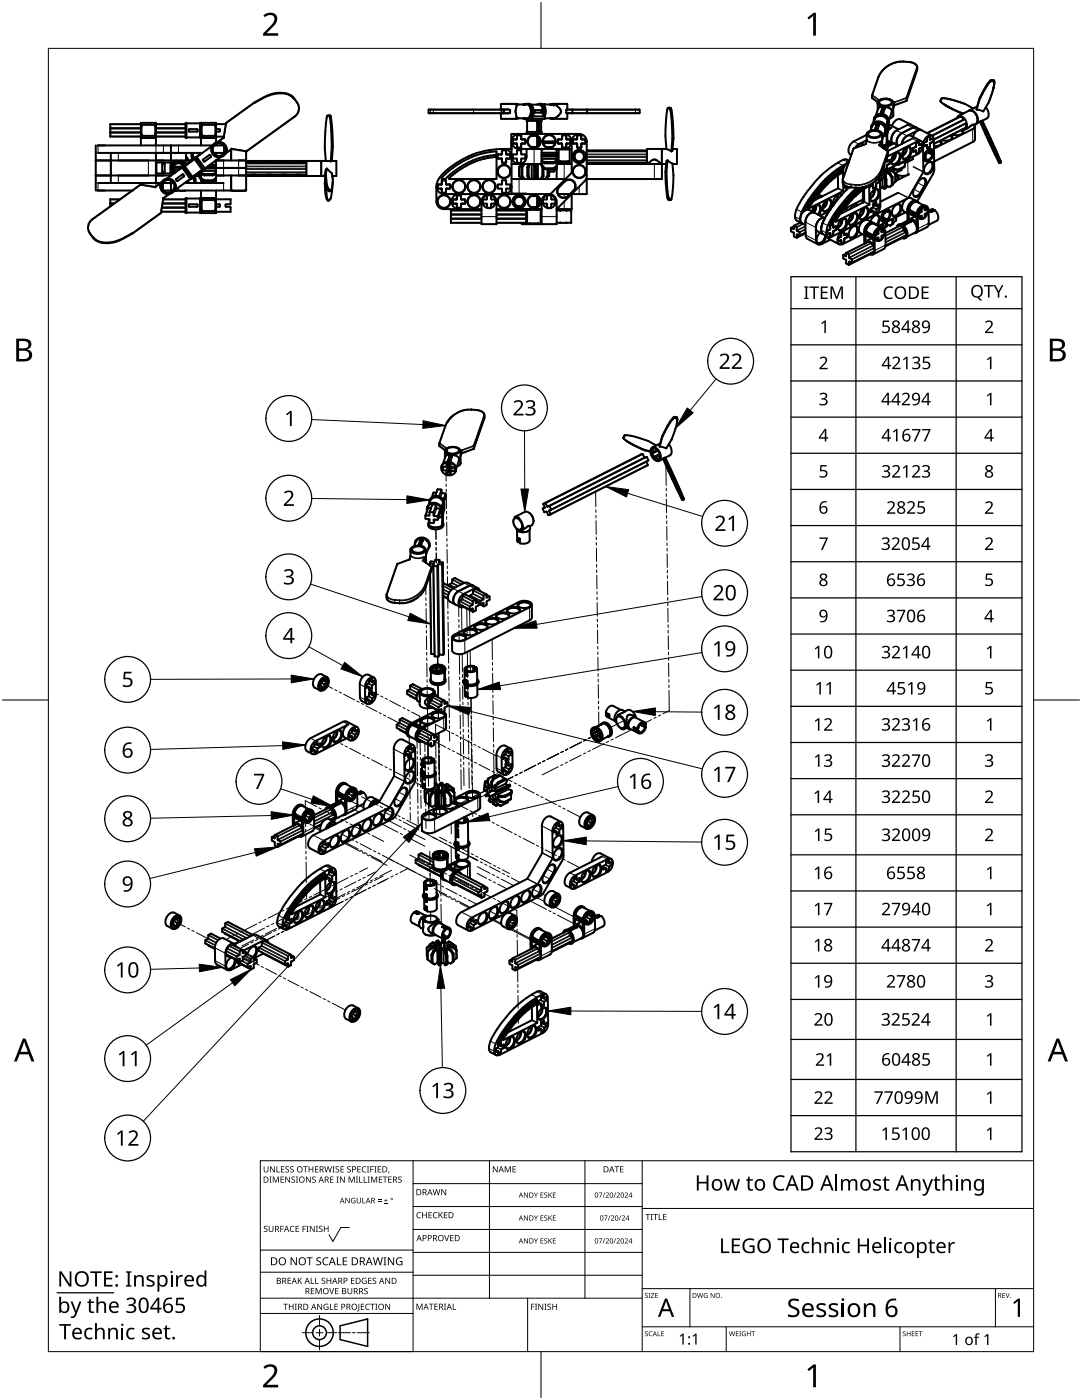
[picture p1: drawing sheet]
<svg xmlns="http://www.w3.org/2000/svg" width="216mm" height="279mm" viewBox="0 0 216 279" stroke-linecap="round" stroke-linejoin="round" font-family="sans-serif">
<g fill="none" stroke="#000" stroke-width=".2">
<path d="M58.7 19.7l.5 .8M174 19.1l1.4 1M174 19.5l1.2 .9M175.2 15.5h.1M175.3 15.5h-.1M175.3 15.5l-1.2 3.5 1.4 1M180.4 12.3a5.2 5.2 0 0 0-5.1 3.2M180.4 12.3l.9 .1M180.4 12.3h.1M181.3 12.4a1.3 1.3 0 0 1 1.6 1v.1M181.4 12.4h-.1M182.9 13.5l.1 .1"/>
<path d="M182.9 13.5l-2.1 6-2.4 .9-.2 .4M183 13.6l-2.1 6-2.5 .9-.2 .6M183 13.6v.5M183 14.1l-2.1 6-2.4 .9-.3 .6M183 14.1h.1M183 13.4v.2M183 13.9v.2M197.9 16v.2M198.3 16v.3M19.6 29v1.5M19.6 36.5v1.5M22 26.3h6.1"/>
<path d="M22 25.7h6.1M22 25.5h6.1M22 26.5h6.1M22 24.9h6.1M22 27.2h6.1M22 39.9h1.8M22.2 32v3M23.6 30.5v1.5M23.6 35v1.5M29.6 32v3M31.1 29v1.5M31.1 36.5v.7"/>
<path d="M31.1 26.3h5.9M31.1 25.7h5.9M31.1 25.5h5.9M31.1 26.5h5.9M31.1 24.9h5.9M31.1 27.2h5.9M32 36.7l-1 .7-2.9-.5-9.7 7M32 36.7h.1M32 36.7a1.65 1.65 0 0 0 1.5 2.1M32.2 36.4l-.2 .3M32.2 36.4h.1M32.6 39.9h4.4"/>
<path d="M32.6 29v1.5M32.6 32v.4M32.6 34.6v.4M32.6 36.5v1.5M33.5 38.8l-1 .7-.5 3-5.5 4M33.5 38.7v.1M33.8 38.7l-.3 .1M33.8 38.7h.1M34.4 33.7h.3M34.4 33.4h.3M34.4 33.2h.3M34.4 33.9h.3"/>
<path d="M34.7 33.5h.1M35.6 29v1.5M35.6 37.4v.6M36.5 33.2h.1M36.9 32.9a1.45 1.45 0 0 0-2.2-.5 1.45 1.45 0 0 0 0 2.2M37.1 24.5v3M37.1 39.5v3M37.2 32.9h.1M38.5 32h.1M38.8 35.1h.1M40 24.5v3M40 39.5v3"/>
<path d="M40 34.1v.1M43.4 28.3h.1M43.7 28.2l-.3 .1M43.7 28.2a1.65 1.65 0 0 1 1.6 2.1M43.7 28.2v.1M44.6 29v1.5M44.6 32v3M44.6 36.5v1.5M45.1 30.6h.1M45.2 30.3h.1M45.3 30.3l-.2 .3M47.6 32v3"/>
<path d="M49.1 32.4h12M49.1 34.8h12M49.1 33.8h12M49.1 34.3h12M49.1 34.5h12M49.1 33.7h12M49.1 32.6h12M49.1 33.1h12M49.1 33.3h12M50.7 20.5l.1 .1-5.6 4-.5 2.9-1 .7M58.8 23.2l-9.6 6.9-3-.5-.9 .7M58.8 23.2v.1"/>
<path d="M59.2 20.5a1.9 1.9 0 0 1-.4 2.7M59.3 20.5h-.1M61.2 32.1v3M64 32.1v3M65.6 37.7l-.2 .2M65.9 38l-.3 .2M85.5 22h16.3M85.5 22.5h16.3M86 21.9v.7M86.5 21.9v.7M86.5 21.9h.1M86.5 22.6h.1"/>
<path d="M86.6 21.9h-.1M94.4 21.9h.1M94.5 22.6h-.1M94.5 21.9h.1M94.5 22.6h.1M94.5 21.9v.7M100 22.7h1.4M100 23.6h3.1M100 21.8h1.4M100 20.8h3.1M101.4 21.8l.3 .1M101.4 21.8l.4 .1"/>
<path d="M101.7 22.6l-.3 .1M101.7 22.5v.1M101.7 21.9h.1M101.8 22.5h-.1M101.8 22.5h.1M101.8 22.4v.1M101.8 21.9v.1M101.8 22.5l-.4 .2M101.8 22h.1M102 29.6h.1M102 26.8h1M102.1 38.6v.1"/>
<path d="M103.2 39v.3M103.4 39v.3M103.6 35.7v3M103.7 39v.3M103.9 39v.3M104.5 20.8v.1M104.5 23.6h.1M104.7 20.8v.1M104.7 23.6h.1M106.2 22.2h.5M106.6 29.7v3M107.5 29h.1"/>
<path d="M107.5 27.5h.1M107.5 39.5h.1M107.5 24.5h.1M107.5 26h.1M108 22.1h.1M108 22.4h.1M108.1 22.2h.2M108.4 22.2h.3M109.9 20.8v.1M109.9 23.6h.1M110.1 20.8v.1M110.1 23.6h.1"/>
<path d="M110.4 23.6h2.8M110.4 20.8h2.8M111.8 32.4v.1M112.6 32.7v3M112.6 38.7v.7M113 22.5v.1M113 22.5h.1M113 22h.1M113 22.6l.1 .1M113 22.4v.1M113 22h14.6M113 22.5h14.6"/>
<path d="M113 21.9h.1M113 22.5l.1 .1M113.1 22.6h.1l-.1 .1M113.1 22.7h.1M113.1 21.8h.1M113.1 21.8l.1 .1h-.2M113.1 21.8l-.1 .2M113.4 32.4v.1M114 38.8h.1M114.3 31.1h.3M114.3 31.4h.3M114.4 30.9h.3"/>
<path d="M114.4 31.6h.3M115.6 37.2v1.5M116.5 30.9h.3M116.5 31.6h.3M116.5 31.1h.3M116.5 31.4h.3M117 35.7v.1M117.1 32.4h12M117.1 30.9h12M117.1 30.8h12M117.1 30.2h12M117.1 31.3h12"/>
<path d="M117.1 32.1h12M117.1 31.9h12M117.1 31.4h12M117.1 30.1h12M126.7 21.9v.7M129.2 29.7v3M130.6 32.7v3M132 29.7v3M133.5 39.7l-.2 .1M133.8 39.8l-.2 .2M133.8 21.6l-.2 .1M167.2 37.6l1 .6"/>
<path d="M167.2 32.5l1 .5M167.2 37.5l1.1 .5M168 33.9l.1 .1M168.1 33.8l.1 .1M168.1 33.4l.1 .1M168.1 34.4h.1M168.2 35.9a1.45 1.45 0 0 0 1.6 1M168.2 36.4a1.45 1.45 0 0 0 1.6 1M168.2 31.9l1.1 .5M168.3 35.6v.1a1.3 1.3 0 0 0 1.5 1.1M168.3 35.6l-.1 .1M169.8 36.9v.5"/>
<path d="M169.8 36.9l1 .1M169.8 37.4h1M169.8 37.4h.1M169.8 36.8v.1M169.8 36.8h1M170.4 28.2l1 .6M170.8 37v.4M170.8 36.9v.1M170.8 36.9h.1M170.8 37.5h.1M170.8 36.8v.1M173 28h.1"/>
<path d="M173 28v.1M173 28.1a2.71 2.71 0 0 0 2.6 .2M173 28.1l-.2 .6-2.4 .9-2.1 6M173.1 28l-.1 .1M173.1 28a2.55 2.55 0 0 0 2.4 .2M173.3 26.3a1.89 1.89 0 0 1 2.6 .4 1.86 1.86 0 0 1-2.8 .3l-.1-.2zM173.4 37.1h.1M174.6 25.7v.1M174.9 25v.1M175 24.9v.1M175.3 24.9v.2M175.5 35.4l.4 .2"/>
<path d="M175.5 20a1.89 1.89 0 0 1 2.6 .4 1.86 1.86 0 0 1-2.8 .3l-.1-.2zM175.5 28.2l.1 .1M175.6 35.6l.3 .2M175.6 28.3l-.2 .7 1.7 1.2-1.2 3.5M175.6 34.9l.3 .2M175.7 34.8l.3 .2M175.7 28.9h.1M175.7 28.3h-.1M175.7 28.3h.1M175.7 28.3l-.2 .7M175.7 28.2h.1M175.7 28.2h-.2"/>
<path d="M175.7 28.7l-.1 .4M175.7 28.7h.1M175.8 28.3h-.1M175.8 28.7h.1M175.8 28.3h.1M175.8 28.8l-.1 .1M175.8 22.4h.1M175.9 33.7a5.2 5.2 0 0 1-5.1 3.1M175.9 33.7h.1M175.9 34.4l.6 .3M175.9 34.3l.6 .3M176 33.7h.1"/>
<path d="M176 33.7a5.3 5.3 0 0 1-5.2 3.3M176 33.7v.5M176 34.2a5.2 5.2 0 0 1-5.2 3.2M176 34.2h.1M176 26.8a1.79 1.79 0 0 1-2.4 .7l-.6-.4-.1-.2M176 21.6v.1M176.1 29.2l-.1 .2M176.2 21.6v.1M176.5 21.6v.1M176.7 34l.1 .4M176.9 25.6l-.1 .2M176.9 28.1h.1"/>
<path d="M176.9 28.2l.1 .1M176.9 28.4h.1M177 24.8h.1M177 24.7h.1M177 26.8h.1M177 24.4h.1M177 29.4h.1M177.1 24.4v.2M177.2 30.3l-1.2 3.4M177.2 30.7l-1.2 3.5M177.3 24.3v.1M177.3 25.2l.6 .3"/>
<path d="M178.2 20.5a1.79 1.79 0 0 1-2.4 .7l-.6-.4-.1-.2M178.3 22.9a.88 .88 0 0 1-.8 .7M178.9 26l2.1 1.1M179.2 38.5l2 1M179.3 38.4l2 1.1M181.1 24.9l2.1 1.1M181.1 31.8l-.2 .2M181.1 32.3l.1 2.6M182 27.7l1.1 .5M182.2 33.3l2 1.1M182.2 33.2l2 1.1M182.4 37.8l1.4 .7"/>
<path d="M183.1 36.5l1.5 .7M184.6 31.5l-.2 .1M184.7 31l-.2 .1M184.7 31.6l-.2 .1M185.6 30.3l-.3 .1M185.6 30.5l-.2 .1M186.2 30.7l-.2 .2M186.2 30.3l-.2 .1M186.2 30.9l-.2 .1M191 23.5a.78 .78 0 0 1 .8-.3 .78 .78 0 0 1 .6 .5 1.44 1.44 0 0 1 .2 2l-.4 .1M191.2 23.4l-6.2 3.2M191.3 23.1a1.79 1.79 0 0 1 1.6 2.5l-.2 .2"/>
<path d="M191.6 23.3l-6.6 3.3M191.7 23.3l-6.6 3.4M192.3 23.7l-6.5 3.3M192.4 23.8l-6.4 3.3M192.4 23.9l-6.4 3.2M192.5 23.9l-6.4 3.3M192.7 25.4l-6.4 3.2M192.8 24.5l-6.5 3.3M192.8 24.7l-6.5 3.2M193.3 22.1a1.77 1.77 0 0 1 1.6 2.5l-.2 .2M194.1 25.8v2.5M18 46.5l.5 .9"/>
<path d="M18 46.5l-.1 .1M18.4 43.8v.1M18.4 43.9a1.9 1.9 0 0 0-.4 2.6M22 40.7h.7M22 40.5h.9M32.2 42.2h4.8M32.3 41.5h4.7M32.3 41.3h4.7M32.4 40.7h4.6M32.5 40.5h4.5M90 42.1h6.1M90 44.4h6.1"/>
<path d="M90 42.7h6.1M90 43.7h6.1M90 42.9h6.1M90 43.5h6.1M96.1 43.2h3M99.1 42.1h5.9M99.1 44.4h5.9M99.1 42.7h5.9M99.1 43.7h5.9M99.1 42.9h5.9M99.1 43.5h5.9M103.2 41.1v.3"/>
<path d="M103.4 41.2v.3M103.7 41.2v.3M103.9 41.1v.3M105.1 41.7v3M107.5 41h.1M108 41.7v3M108.1 43.2h3M112.6 40.2v1.5M158.4 45.2l-.5 .3M158.4 45.7h-.1M158.6 43.2l1.1 .6M158.9 41.8l1.1 .5"/>
<path d="M159.1 46.8h-.1M159.8 44.4l-1.3 .7M160.2 44.6l-1.3 .7M160.3 44.7l-1.3 .7M160.4 42l.1 .1M160.7 44.3l2.1 1.1M160.7 45.1l-1.7 .9M160.7 45.2l-1.7 .9M160.7 45.7l-1.2 .6M160.7 45.8l-1.1 .6M160.7 46.4l-1.1 .6M160.7 46.5l-1.7 .9"/>
<path d="M160.7 46.9l2.1 1.1M160.8 41.8l.1 .1M160.8 41.7l.1 .1M161.4 41.5h.1M162.7 41.3h-.1M163.8 45.9l1.1 .6M164.1 44.5l1.1 .5M165.6 44.7l.1 .1M166 44.5l.1 .1M166 44.4l.2 .1M166.7 44.2v.1M168.3 41.8l.6 .3"/>
<path d="M168.8 50.6l-.5 .3M168.8 51.1h.1M169.5 52.2l-.1 .1M170.1 42.7l.1 .1M172.1 40.3l.1 .1M172.4 40.3l1 .6M172.4 46.3l.3 .2M172.4 40.2l1.1 .5M173 46.3l-.1 .1M173 46.6h-.1M173.1 46.7l-.1 .1M173.3 48.2l-4.4 2.3"/>
<path d="M173.7 41.8l.5 .3M173.7 42.3l.1 .1M173.7 48.5l-4.4 2.2M173.9 41.9l1 .5M173.9 48.6l-4.5 2.2M174.1 41.5l.8 .4M174.2 49l-4.8 2.4M174.2 47.3h-.1M174.2 49.1l-4.7 2.4M174.2 47.3l.3 .1M174.2 41.4l.8 .3M174.3 40.7l.6 .3"/>
<path d="M174.3 42.3l.5 .2M174.3 42.7l.1 .1M174.4 50.3l-5 2.5M174.4 41l1 .5M174.4 49.5l-4.5 2.2M174.4 49.6l-4.4 2.2M174.4 50.1l-4.4 2.3M174.4 40.9l1.1 .5M174.7 47.6h.1M174.7 47v.1M174.7 46.9h.1M174.8 40.4h.1"/>
<path d="M175 46.6l.2 .1M175.1 46.5l.2 .1M175.1 47.9l.2 .1M175.2 47.4l.1 .1M175.2 46h.1M175.3 45.9h.1M175.4 40.8l.1 .1M175.8 45.7h.1M175.9 46.3h.1M176.2 46l.2 .1M176.3 43.5v.2M176.4 43.5v.2"/>
<path d="M176.6 42.2v.3M176.6 44v.3M176.7 48.9l-2.2 1.1M176.9 41.9v.3M177 43.8v.2M177.1 41.9v.3M177.1 43.7v.3M179 45.4v-.2a.79 .79 0 0 1 1.4 .3 1.44 1.44 0 0 1 .1 2h-.5M179.3 44.8a1.78 1.78 0 0 1 1.6 2.5l-.3 .2M179.7 45l-3 1.5M180.1 45.2l-3.4 1.8M180.2 45.3l-3.5 1.8"/>
<path d="M180.3 45.9l-3.6 1.8M180.3 44.7h.1M180.3 47.3l-3.6 1.8M180.3 46l-3.6 1.8M180.8 46.2l-4.1 2.1M180.8 46.4l-4.1 2.1M180.8 46.9l-4.1 2.1M181 42l.3 .1M181.4 43.8a1.78 1.78 0 0 1 1.6 2.4l-.2 .2M181.4 44.1v.1M181.5 44.1v.1M181.7 42h-.1"/>
<path d="M181.7 42.2l-.1 .1M181.7 44.2v.1M181.7 42.4h-.1M182.8 42.9l-.1 .1M182.9 42.9l.2 .2M183.3 43.2h.1M183.3 42.7h.1M183.3 42.5l.1 .1M183.6 42.2l.2 .1M183.7 42.1l.2 .1M183.7 43.5l.2 .1M183.8 43.1h.1"/>
<path d="M183.8 41.6l.1 .1M183.9 41.5h.1M184.4 41.3h.1M184.5 41.9l.1 .1M184.8 41.6l.2 .1M185.3 44.5l-2.1 1.1M185.5 42.1v.1M186.1 41.8v.3M86.6 98.3l-.3 .9M87.4 97.6l-.5 1.4M87.6 88.5l1.5 1M87.7 89l1.1 .8"/>
<path d="M88 97.7l-.5 1.3M88.1 97.8l-.4 1.3M88.1 98.3l-.3 .9M88.2 98.4l-.3 .8M88.3 93.2h.1M88.5 93.1l-.2 .7M88.6 93.2l-.2 .6M88.8 98.5l-.4 1.2M88.9 85h.1M88.9 84.9v.1M88.9 98.6l-.4 1.2M88.9 99.1l-.3 1"/>
<path d="M89 84.9l-1.2 3.5 1.4 1M89 84.9h-.1M89 90.2l-.1-.1a.62 .62 0 0 1 .6-.8l.8-.2a1.07 1.07 0 0 1 1.5 .9l-.2 .2M89.1 92.5v.1M89.3 84.3l-.3 .6M89.3 92.5l-.2 .6M89.4 91.9h.1M89.5 94.1h.1M89.5 92.5l-.5 1.4M89.6 92.5l-.5 1.5M89.6 91.6l-.1 .3M89.6 93l-.5 1.5"/>
<path d="M89.7 91.1v.1M89.7 93.3v.1M89.7 93.1l-.5 1.5M89.8 91v.1M89.8 93.3v.1M89.9 94.4l-.1 .3M90.1 91v.2M90.1 93.3v.1M90.3 93.3l-.3 .7M90.7 93.8l-.1 .2M91.9 90.1a2.21 2.21 0 0 1-2.7 .4M91.9 92.5l-.7 .5"/>
<path d="M94 81.8a3.1 3.1 0 0 1 2.5 .7v.4M96.5 82.9l-2.1 6-2.4 .9-.1 .4M96.5 82.9l.1 .1M96.6 83v.5M96.6 83l-2.1 6.1-2.4 .9-.2 .6M96.6 83.5h.1M96.6 83.5l-2.1 6-2.4 .9-.2 .6M127.8 90.7l-19.4 9.8M128.2 90.6l-19.4 9.8M128.3 90.7l-19.4 9.8M128.5 91.2l-19.4 9.9M128.6 91.3l-19.4 9.8"/>
<path d="M129 92.2l-19.4 9.8M129 91.2l-19.4 9.8M129.1 91.2l-19.4 9.9M129.2 92.8l-19.4 9.8M129.4 91.8l-19.4 9.8M130.6 89.4l-.3 .2M131 90l-.5 .2M131.1 90.1l-1 .4M131.4 90.9l-.4 .2M131.6 90.5l-1.2 .6M131.6 91.6l-.3 .2M131.7 90.6l-1.2 .6"/>
<path d="M131.7 91.5l-.5 .2M131.7 90.6l-.8 .4M131.7 90.7l-.3 .1M134.6 83.2v.2M135 83.3v.2M77.2 119a1.74 1.74 0 0 0 1.6 .8M77.2 119.5l.4 .4 1.2 .4M77.2 118.5v.1a1.3 1.3 0 0 0 1.6 1.1M77.2 118.5v.1M78.8 119.8v.5M78.8 119.8l1 .1M78.8 119.7v.1"/>
<path d="M78.8 119.7h1M79.8 119.9v.4M79.8 119.8v.1M79.8 119.8h.1M79.8 119.7v.1M81.9 110.9h.1M81.9 110.9l.1 .1M82 111h.1M82 110.9h-.1M82 110.9h.1M82 111l-.2 .7-2.5 .8-2.1 6M82 111a2.71 2.71 0 0 0 2.5 .3"/>
<path d="M82.1 110.9a2.55 2.55 0 0 0 2.4 .2M82.1 110.9l-.1 .1M82.3 109.2a1.89 1.89 0 0 1 2.6 .5 1.86 1.86 0 0 1-2.8 .2l-.1-.2zM83.6 108.7h.1M83.8 107.9v.1M83.9 108.1l-.2 .6M84 107.8v.1M84.3 107.8v.2M84.5 111.1v.2M84.5 111.3l-.2 .6 1.7 1.2-1.2 3.5M84.6 111.2l-.1 .1M84.7 111.2h-.1"/>
<path d="M84.7 111.2h.1M84.7 111.2l-.2 .7M84.7 111.1h.1M84.7 111.1h-.2M84.7 111.7l-.1 .3M84.7 111.1v.1M84.7 111.7v.1M84.8 116.6l.1 .1M84.8 116.6a5.2 5.2 0 0 1-5 3.1M84.9 116.7h.1M84.9 116.7a5.3 5.3 0 0 1-5.1 3.2M85.5 101.3l-.5 1.5"/>
<path d="M85.7 102.6l-.1 .3M85.9 112.5v.4M85.9 114.4l.2 16.1M86.1 113.2l-1.2 3.5M86.1 113.6l-1.2 3.5v-.4M86.3 100.7l-.5 1.5M86.5 112.5v.3M86.5 113l.3 18M86.6 103.7l-.1 .1M86.8 103.7l-.3 .6M86.9 100.7l-.5 1.5M87 100.8l-.5 1.5"/>
<path d="M87.1 101.4l-.6 1.5M87.2 101.5l-.6 1.5M87.2 113l.2 18M87.3 113l.2 18M87.4 112.6l.2 18.1M87.5 112.6l.3 18M87.6 112.1h.1M87.7 111.8v.4M87.8 101.5l-.6 1.5M87.9 101.6l-.6 1.5M87.9 102.1l-.5 1.6M88.1 112.7l.3 18"/>
<path d="M88.2 101.7l-.1 .2M88.2 112.6l.3 18M88.3 104.2h.1M88.3 104.4h.1M88.3 104.5h.1M88.3 100.9h.1M88.3 100.8h.1M88.3 102.9h.1M88.3 100.6h.1M88.4 112.3l.2 18M88.4 116.8l1.7 .9M88.4 117l1.6 .8"/>
<path d="M88.4 117.5l1.3 .7M88.4 117.7l1.2 .6M88.4 118.2l1.1 .5M88.4 118.3l1 .6M88.4 118.9l1 .5M88.4 119l1 .5M88.5 100.5l-.1 .2M88.6 116.5l3.9 2M88.7 100.4l-.1 .1M89.6 116.7l1.1 .6M89.7 116.6l1.2 .6M90.2 116.4l1.1 .6"/>
<path d="M90.2 115.7l1.8 1M90.2 116.3l1.3 .6M90.3 115.6l1.9 1M90.7 115.4l1.9 .9M91.7 119.9l2.1 1.1M92.2 119.6l2.1 1.1M92.2 119l2.1 1.1M92.2 119.5l2.1 1.1M92.3 118.9l2.1 1M92.6 116.4l2.1 1M92.8 118.6l2 1.1M93.8 118.9l2.1 1.1"/>
<path d="M93.9 118.8l2.1 1.1M94.3 118.6l2.1 1M94.4 117.9l2.1 1.1M94.4 118.4l2.1 1.1M94.5 117.8l2 1.1M94.9 117.5l2.1 1.1M94.9 119.8l.6 .3M97.1 118.8l.5 .2M97.1 119.2l.1 .1M102.5 103.5a1.01 1.01 0 0 1 1.6 .7 1.01 1.01 0 0 1-.4 1.7 1.84 1.84 0 0 1-1.2-2.4zM103.4 107.4v.1M103.6 108l-.2 .1"/>
<path d="M103.6 103.4l.6 .7 .2 1M105.5 105.9a2.3 2.3 0 0 1-2.2 0M105.6 102.4l.6 .7 .2 1M108.7 101.3h.1M108.7 101.3l-.4 .2M63.6 136.7l.4 .2M64 136.3l.7 .4M64 136.8l.7 .4M64.1 136.2l.7 .4M64.1 137.1l.6 .2M64.1 137.5l.1 .1M64.2 135.5l.5 .3"/>
<path d="M64.5 135.9l.7 .4M64.6 135.8l.7 .4M65.2 135.6l.1 .1M71.8 136.6l1 .5M71.8 139.1l1.1 .6M73 136.8l.5 .3M73 137.3h.1M73 139.4l.6 .3M73 139.9h.1M73.2 136.8l1 .6M73.2 139.4l1.1 .6M73.4 136.4l.8 .4"/>
<path d="M73.5 139l.7 .4M73.6 136.3l.7 .4M73.6 138.9l.7 .4M73.6 135.6l.6 .4M73.6 137.2l.5 .3M73.6 137.7h.1M73.6 138.2l.6 .3M73.6 139.8l.6 .3M73.7 135.9l1 .6M73.7 138.5l1.1 .6M73.8 135.8l1 .6M73.8 138.4l1 .5"/>
<path d="M74.1 135.4h.1M74.1 137.9l.1 .1M74.7 135.8h.1M74.8 138.4h.1M78.8 120.3h.1M78.8 120.3h1M79.8 120.4h.1M81.2 137.9l1.9 1M81.2 138.5l1.9 1M81.3 137.8l1.9 1M81.6 120.1l-1.8 .2M81.8 137.6l1.5 .8"/>
<path d="M81.8 136.9l1.9 1M81.8 137.5l1.6 .8M81.9 138.9l1.2 .7M81.9 136.8l1.9 1M82.4 136.6l1.8 .9M86.1 139.8l1.9 1M86.2 139.2l1.9 1M86.2 139.7l1.9 1M86.2 133.4v.3M86.2 139.1l2 .9M86.3 133.3v.5M86.6 138.4l.1-.2a.62 .62 0 0 0-.6-.7l-.9-.2a1.39 1.39 0 0 0-1.4 .8l.2 .4"/>
<path d="M86.7 138.8l1.9 1M86.9 133.9v.1M86.9 133.4v.6M87 133.4l.1 .7M87.2 133v1.1M87.3 133v1.1M87.9 133v.3M87.9 133.5v.4M88.6 133.5v.2M88.7 140l.5 .2M88.7 135.3h.1M88.7 135.5h.1"/>
<path d="M88.7 135.6h.1M88.8 134h.1M91.6 120l2.1 1.1M91.7 120.5l2 1.1M92.3 121l2 1M92.7 136.4v.2M92.7 127.8l.1 2.5M92.8 136.4v.2M93 135.7l-.1 .1M93 138.2h-.1M93.1 133.7l-.3 .1M93.1 133.8l-.2 .1"/>
<path d="M93.1 134.5l-.2 .1M93.2 137l-.3 .1M93.2 134.7l-.2 .1M93.2 138.8l-.2 .1M93.2 136.7v.1M93.2 137.1l-.2 .1M93.2 134.8v.1M93.3 137.3h-.1M93.5 134l-.2 .1M94.3 121.5h.1M94.6 132.9l-.3 .2M94.6 133.1l-.2 .1"/>
<path d="M94.7 133.7l-.3 .2M94.9 120.3l.1 .1M95 133.2l-.2 .1M95.5 120.3l.4 .2M95.5 120.4l1 .5M96.4 120.4h.1M105.7 121.2v2.6M62 147.3l1 .6M62.1 149.4l.6 .3M62.1 149.9h.1M62.3 149.4l1 .6M62.5 149l.8 .4"/>
<path d="M62.7 149l.7 .3M62.7 148.3l.6 .3M62.7 149.8l.6 .3M62.7 150.3h.1M62.8 148.6l1.1 .5M62.9 148.4l1 .6M63.2 148h.1M63.8 148.4h.1M67 158.1l.3 .2M67.6 158.2h-.1M67.6 158.4l-.1 .1M67.7 158.5l-.1 .1"/>
<path d="M68.4 144.1l1.1 .5M68.8 159.1h-.1M68.8 159.1l.3 .1M69.3 158.9l.3 .2M69.3 158.9l1 .5M69.5 158.5l.8 .4M69.6 146.6l1.3 .7M69.6 146.7l.6 .3M69.6 147.2h.1M69.6 158.4l.8 .3M69.7 159.3l.5 .2M69.7 159.7l.1 .1"/>
<path d="M69.7 157.9l1.1 .6M69.8 157.8l1.1 .6M69.9 157.8l.4 .2M70.1 146.3l.7 .4M70.2 146.2l.7 .4M70.2 145.6l1.2 .6M70.2 145.8l1.2 .6M70.2 145.5l.6 .3M70.2 147.1l.6 .3M70.3 147.6h.1M70.7 158.1l-.1 .1M70.7 145.2l.1 .1"/>
<path d="M70.8 157.8h.1M71.4 145.7h.1M71.5 158.3v.1M72.1 158v.3M73.7 140.3h.1M78.6 149.5l2.1 1.1M78.6 154.9l2.1 1.1M78.6 154.8l2.1 1.1M78.9 159.4l1.4 .8M79.2 144.7l1.9 1M79.2 145.2l1.9 1M79.2 144.6l2 1"/>
<path d="M79.6 158.1l1.5 .8M79.7 144.3l1.6 .9M79.7 143.7l2 1M79.8 144.2l1.6 .9M79.8 145.7l1.3 .6M79.8 143.6l2 1M80.3 143.3l1.8 1M80.8 150.2l1.3 .7M80.8 150.3l.6 .3M80.8 150.8h.1M81.3 149.9l.7 .4M81.4 149.8l.7 .4"/>
<path d="M81.4 149.2l1.2 .6M81.4 149.4l1.2 .6M81.4 149.1l.6 .3M81.4 150.7l.6 .3M81.5 151.2h.1M81.9 148.8l.1 .1M82.1 144.3l.3 .2M82.5 144.7v.1M82.5 149.3h.1M82.7 144.6v.1M82.8 144.6v.1M83.3 147.4l2.1 1.1"/>
<path d="M83.3 146.9l2.1 1M83.3 146.7l2.2 1.1M83.6 146.4l2.3 1.2M83.7 146.3l2.3 1.2M83.7 147.7l2.3 1.2M83.9 145.8l2.1 1.1M83.9 145.1v.1M83.9 145.2l.3 .2M84 145.7l2.1 1.1M84.2 154.6v.2M84.3 154.6v.2M84.4 145.5l2.1 1.1"/>
<path d="M84.5 154h-.1M84.5 156.4l-.1 .1M84.6 151.9l-.3 .2M84.6 152.1l-.2 .1M84.6 152.8l-.2 .1M84.6 155.2l-.2 .1M84.7 152.9l-.2 .1M84.7 157.1l-.2 .1M84.7 154.9v.2M84.7 155.4l-.2 .1M84.7 153.1h.1M84.8 155.5l-.1 .1"/>
<path d="M85 152.2l-.2 .1M85.6 140.2l1.9 1M85.6 140.7l1.9 1M85.7 140.1l1.9 1M85.9 148.3l.1 .1M86.1 151.2l-.3 .1M86.1 151.3l-.2 .1M86.2 152l-.3 .1M86.2 141.2l1.9 .9M86.4 157.5h.1M86.5 157.3v.3M86.5 151.4l-.2 .2"/>
<path d="M86.6 146.7l.5 .3M86.6 147.2h.1M86.6 157.2v.4M87.1 158h.1M87.2 157.7v.4M87.3 157.2v.9M87.4 157.1v1M87.5 156.8v1.3M87.6 156.8v1.3M88 141.6h.1M88.2 156.8v.3M88.3 157.3v.4"/>
<path d="M88.5 143.2l.1 2.6M88.7 140.4l.1 .1M88.9 157.3v.3M95.3 159.1l.1 2.6M98 157.1l-.4 .3M98.3 157.7l-.5 .2M98.3 157.8l-.9 .5M98.7 158.6l-.5 .3M99 159.2l-.5 .2M99 159.4h.1M99 159.3l-.4 .2M99 158.2l-1.3 .7"/>
<path d="M99 150.7l1.1 .5M99.1 158.3l-1.3 .6M99.1 153.3l1 .5M99.1 158.4h.1M99.1 158.3l-1 .5M99.1 158.4l-.4 .2M100.3 151l.5 .2M100.3 151.4v.1M100.3 153.5l.5 .3M100.3 154l.1 .1M100.4 151l1.1 .5M100.5 153.6l1 .5"/>
<path d="M100.7 150.6l.8 .4M100.7 153.2l.8 .4M100.8 150.5l.7 .4M100.9 153.1l.7 .3M100.9 149.8l.6 .3M100.9 151.4l.5 .3M100.9 151.9h.1M100.9 152.4l.6 .3M100.9 154l.5 .2M100.9 154.4l.1 .1M101 150.1l1 .5M101 152.7l1 .5"/>
<path d="M101 150l1.1 .5M101.1 152.6l1 .5M101.4 149.5l.1 .1M101.4 152.1h.1M102 149.9l.1 .1M102 152.5l.1 .1M118.7 145.4l-.3 .2M119 147l.8-.4-1.1 .5M119.1 145.9l-.4 .2M119.2 146l-.9 .5M119.6 146.9l-.5 .2M119.7 146.5l-1.1 .6"/>
<path d="M119.8 147.6l-.3 .1M119.8 146.7l-.2 .1M119.8 147.4l-.4 .3M119.9 144.6h.1M120 144.5v.1M120.1 144.5h.1M121.2 142.6l-.2 .1M121.3 147h.1M121.6 142.9l-.1 .1M123 143.1a1.05 1.05 0 0 1 1.6 .7 1.05 1.05 0 0 1-.4 1.7 1.9 1.9 0 0 1-1.2-2.4zM123.2 142.7a1.69 1.69 0 0 1 1.8 1.9l-.2 .7-.2 .2M126.5 145.2h-.1"/>
<path d="M126.7 145.3l-.3 .2M126.7 145.5l-.2 .1M127 143.3l-.1-.1a1.37 1.37 0 0 0-1.5 1.8l.5 .5M127.3 145.8l-.2 .1M127.4 145.3l-.2 .1M127.4 145.9l-.2 .1M128.2 144.6l-.2 .1M128.3 144.7l-.2 .1M128.8 145l-.2 .1M128.9 144.5l-.2 .1M128.9 145.1l-.2 .1M54.8 166.8l-.5 .3"/>
<path d="M54.8 167.3h-.1M55.5 168.4h-.1M58.4 162.5l.3 .2M59 162.5l-.1 .1M59 162.8h-.1M59.1 162.9h-.1M59.3 164.4l-4.4 2.3M59.7 164.6l-4.4 2.3M59.8 164.8l-4.4 2.2M60.1 165.1l-4.7 2.5M60.1 163.5h.1M60.2 165.3l-4.7 2.4"/>
<path d="M60.2 163.4l.3 .2M60.3 166.5l-4.9 2.5M60.4 165.6l-4.5 2.3M60.4 165.8l-4.4 2.2M60.4 166.3l-4.4 2.3M60.6 163.3l.4 .2M60.6 163.2l1.1 .6M60.9 162.8l.8 .4M61 162.7l.7 .4M61.1 163.6l.5 .3M61.1 164.1h.1M61.1 162.3l1.1 .6"/>
<path d="M61.2 162.2l1.1 .6M61.2 162.1l.5 .2M62 162.5h.1M62.2 162.2h.1M62.5 166.7l2.1 1.1M62.7 165.1l-2.2 1.1M63.7 169.3l1.2 .6M63.7 169.3l.6 .3M63.7 169.8h.1M63.8 178.5l1.1 .6M63.8 173.4l1.1 .5M63.9 178.4l1 .6"/>
<path d="M64.1 164.6l-1.4 .7M64.1 164.4l-1.4 .8M64.2 168.9l.7 .4M64.3 168.9l.7 .3M64.3 168.2l1.2 .7M64.3 168.4l1.2 .6M64.3 168.2l.6 .3M64.3 169.7l.6 .3M64.3 170.2h.1M64.7 174.9h.1M64.8 174.7l.1 .1M64.8 174.3l.1 .1"/>
<path d="M64.8 175.3h.1M64.8 167.9h.1M64.9 172.8l1.1 .5M65 161.5v-.1a.79 .79 0 0 1 1.4 .2 1.44 1.44 0 0 1 .1 2l-.5 .1M65.1 174.9l.5 .3M65.1 175.4h.1M65.2 174.9l1.1 .6M65.4 165.2h.1M65.4 168.3h.1M65.5 174.5l.8 .4M65.5 165.1h.1M65.6 179.7l.7 .4"/>
<path d="M65.6 174.4l.8 .4M65.7 173.7l.6 .3M65.7 175.3l.5 .3M65.7 175.8h.1M65.7 161.2l-3 1.5M65.7 164.4l.5 .3M65.7 179.6l.7 .4M65.7 178.9l.6 .3M65.8 174l1 .6M65.8 179.2l1.1 .5M65.8 173.9l1.1 .6M65.9 179.1l1 .5"/>
<path d="M66 164.8l.1 .1M66 164.7l.2 .1M66.1 161.4l-3.4 1.8M66.2 173.4l.1 .1M66.2 161.5l-3.5 1.8M66.2 162.1l-3.5 1.8M66.2 178.6h.1M66.2 160.8l.1 .1M66.3 163.5l-.3 .1M66.3 162.2l-3.6 1.8M66.7 164.5h.1M66.7 162.4l-4 2.1"/>
<path d="M66.8 162.6l-4.1 2M66.8 173.9h.1M66.8 163.1l-1 .5M66.9 179v.1M67.4 160.3v.1M67.5 160.3v.1M67.7 160.4v.1M71.3 160.7l-2.1 1.1M74 160.8h.1M74.2 160.7v.1M74.3 160.1l.5 .2M74.6 160.5h.1"/>
<path d="M74.6 160.3l.2 .2M75.3 160.2h.1M75.6 160.1l2.1 1M75.7 160l2.1 1.1M82.9 171.7l3.7 1.9M82.9 172.2l5.1 2.6M83 171.5l3.4 1.8M83.5 171.3l2.9 1.5M83.5 170.6l3 1.6M83.5 171.2l2.9 1.5M83.5 172.6l4.5 2.3M83.6 170.5l2.9 1.5"/>
<path d="M84 170.3l2.5 1.3M84.6 179.1v.1M84.7 179.1v.1M84.9 178.4h-.1M85 176.4l-.3 .1M85 176.5l-.2 .1M85 177.2l-.2 .1M85.1 179.7l-.3 .1M85.1 177.3l-.2 .1M85.1 179.3v.2M85.1 179.8l-.2 .1M85.1 177.5h.1"/>
<path d="M85.2 180h-.1M85.5 176.6l-.3 .1M86.5 175.6l-.3 .1M86.5 175.7l-.2 .1M86.6 176.4l-.3 .1M86.7 170.6v.3M86.7 163.5v2.6M86.8 170.5v.5M86.9 175.9l-.2 .1M87 173.8l1 .5M87.4 171.1v.1M87.4 170.6v.6"/>
<path d="M87.6 170.5v.7M87.6 173.9l.5 .3M87.7 170.2v1.1M87.8 170.2v1.1M88.4 170.2v.3M88.5 170.7v.4M89.1 170.7v.1M89.2 172.5h.1M89.2 172.6l.1 .1M89.2 172.8h.1M89.3 171.2h.1M89.4 173.3v.1"/>
<path d="M89.6 173.2v.1M89.7 173.2v.1M90.2 176l5.3 2.7M90.2 175.4l5.3 2.8M90.2 175.3l5.3 2.7M90.6 175l5.4 2.8M90.6 174.9l5.4 2.8M90.6 176.3l5.5 2.8M90.8 174.4l5.2 2.7M90.8 173.7v.1M90.8 173.8l.3 .2M90.9 174.3l5.2 2.7"/>
<path d="M90.9 168.7v.2M91 168.7v.2M91.1 165.5h.1M91.2 168.1h-.1M91.2 170.5l-.1 .1M91.2 163.9l-.2 .1M91.3 164l-.2 .1M91.3 164.7l-.2 .1M91.3 174.1l5.3 2.7M91.3 166.7l-.2 .1M91.3 164.8l-.2 .1M91.4 169.3l-.3 .1"/>
<path d="M91.4 166.9l-.2 .1M91.4 171.1l-.2 .1M91.4 169v.1M91.4 169.4l-.2 .1M91.4 165h-.1M91.4 167v.1M91.5 169.6l-.1 .1M91.7 164.1l-.2 .1M92.7 163.1l-.2 .1M92.8 163.2l-.2 .1M92.8 163.9l-.2 .1M93.2 163.4l-.2 .1"/>
<path d="M93.3 172.9v2.2M96 178.5l.1 .1M96.6 176.9l.6 .3M96.6 177.4h.1M105.2 175.4l2.1 1.1M105.2 175.4l2.1 1M108.1 164.8l2.1 1.1M108.2 170.2l2.1 1.1M108.4 174.8l1.3 .6M109.2 173.5l1.4 .7M109.7 175.4l.2 .1M109.8 180l.4 .2"/>
<path d="M110.1 179.6l.8 .4M110.3 179.5l.7 .3M110.4 165.6l1.2 .6M110.4 165.6l.5 .3M110.4 166.1h.1M110.4 178.8l.5 .3M110.7 179.2l.7 .4M110.7 179.1l.8 .4M110.8 165.3l.8 .4M111 165.2l.7 .3M111 164.6l1.2 .6M111 164.7l1.1 .6"/>
<path d="M111 164.5l.6 .3M111 166.1l.5 .2M111 166.5l.1 .1M111.4 178.9h.1M111.5 164.2h.1M112.1 164.6h.1M113.7 174.2l1.1 .5M113.9 176.3l.5 .3M113.9 176.8h.1M114 176.3l1.1 .6M114.3 175.9l.8 .4M114.4 175.8l.7 .4"/>
<path d="M114.5 175.1l.6 .3M114.5 176.7l.5 .3M114.5 177.2h.1M114.6 175.4l1 .6M114.6 175.3l1.1 .5M115 174.8l.1 .1M115.6 175.2l.1 .1M116.7 164.3l.5 .2M117.1 163.9l.7 .4M117.1 164.4l.8 .4M117.2 163.8l.7 .3M117.3 164.7l.5 .2"/>
<path d="M117.3 165.1v.1M117.4 163.1l.4 .3M117.6 163.5l.8 .4M117.7 163.4l.7 .4M118.4 163.2h.1M120.2 170.9l1 .6M120.3 172.9l1.2 .7M120.3 173l.6 .3M120.3 173.5h.1M120.8 172.6l.7 .4M120.9 172.5l.7 .4M120.9 171.9l1.2 .7"/>
<path d="M120.9 172.1l1.2 .6M120.9 171.8l.6 .3M120.9 173.4l.6 .3M121 173.9h.1M121.4 171.6h.1M122 172h.1M34.2 184.3l.4 .2M34.5 183.8l.8 .4M34.5 184.4l.8 .4M34.6 183.8l.8 .3M34.7 184.6l.5 .3M34.7 185.1h.1"/>
<path d="M34.8 183.1l.5 .3M35.1 183.5l.7 .4M35.1 183.4l.8 .4M35.8 183.2h.1M41 187.7l1.9 1M41 188.3l1.9 .9M41 187.6l2 1M41.5 187.4l1.6 .8M41.6 186.7l1.9 1M41.6 187.2l1.6 .9M41.6 188.7l1.3 .6M41.6 186.6l2 1"/>
<path d="M42.1 186.3l1.9 1M42.9 189.2l2.1 1M42.9 191.7l2.1 1.1M44.3 185.4l4.3 2.2M44.3 185.9l3.7 1.9M44.4 185.3l4.3 2.2M44.9 185l4.3 2.3M44.9 184.4l5 2.5M44.9 184.9l4.4 2.3M45 186.3l2.9 1.6M45 184.2l5 2.6M45.1 190.4l2.1 1.1"/>
<path d="M45.1 189.9l2.1 1.1M45.1 190.5l2.7 1.4M45.2 189.7l2.1 1.1M45.3 189.3l2.5 1.3M45.4 189.2l2.4 1.3M45.5 184l7 3.7M45.7 188.8l2.1 1.1M45.8 188.7l2.1 1.1M46.2 188.5l2.1 1.1M47.3 191.9l2.1 1.1M47.3 192l2.7 1.4M47.8 191.3v.1"/>
<path d="M48.2 191.8l1.2 .6M48.4 191.7l1.1 .6M48.4 189.7l.6 .3M48.4 190.2h.1M48.4 191.2l1.6 .8M48.4 191.3l1.5 .8M48.8 190.8l1.2 .6M49 190.7l1.1 .6M49 190.3l1.5 .8M49.9 192.8l.1 .1M50.6 191.2l.5 .3M50.6 191.7h.1"/>
<path d="M51.6 189.2l5.3 2.7M51.7 189.7l5.2 2.7M51.7 189.1l5.2 2.7M52.2 188.8l5.2 2.7M52.2 188.2l5.2 2.7M52.2 188.7l5.3 2.7M52.3 190.1l5.2 2.7M52.3 188l5.2 2.7M52.8 187.8l5.2 2.7M55.3 184.2l1 .5M55.6 182.7l1.1 .5M56.5 184.4l.6 .3"/>
<path d="M56.5 184.9h.1M56.7 184.4l1 .6M56.9 184l.8 .4M57.1 183h.1M57.1 183.9l.7 .4M57.1 183.2l.6 .4M57.1 184.8l.6 .3M57.1 185.3h.1M57.2 183.5l1.1 .6M57.3 183.4l1 .6M57.4 192.3h.1M57.4 182.7l.2 .1"/>
<path d="M57.5 182.7h.1M57.6 183h.1M58 190.7l.6 .2M58.1 191.1v.1M58.1 182.4l.1 .1M58.2 183.4h.1M65.1 180.1l.6 .2M65.2 180.5v.1M65.3 180.1l1.1 .5M65.8 180.5l.5 .2M65.8 180.9v.1M83.1 181.9v.3"/>
<path d="M83.6 182.2v.1M84.8 186.4l.8 .3 1.1-.1M84.8 183a1.89 1.89 0 0 1 2.6 .4 1.86 1.86 0 0 1-2.8 .2l-.1-.2zM84.9 180.9h-.1M85.1 181.5l-.2 .1M86.8 188.9v.1M86.9 188.6v.4M87.1 188.6v.4M87.1 184a2.64 2.64 0 0 1-2.3 0M87.5 189.4h.1M87.6 189.1v.4M87.7 188.6v.9"/>
<path d="M87.8 188.6v.9M87.9 188.3v1.2M88 188.2v1.3M88.1 184.4l-.1-.1a1.37 1.37 0 0 0-1.5 1.8l.4 .5M88.3 184.9v.1M88.5 184.8v.3M88.5 186.7v.2M88.6 184.8v.3M88.6 188.3l.1 .2M88.7 186.7v.2M88.7 188.7v.4M88.8 185.4v.3"/>
<path d="M88.8 187.2v.3M89.2 185.1v.3M89.2 187v.2M89.3 188.8v.2M89.3 185.1v.3M89.3 186.9l.1 .3M92.1 182l2.1 1.1M93.3 184.6l1.2 .6M93.3 184.7l.5 .2M93.3 185.1l.1 .1M93.7 184.3l.8 .4M93.8 184.2l.8 .4"/>
<path d="M93.9 183.6l1.2 .6M93.9 183.7l1.1 .6M93.9 183.5l.6 .3M93.9 185.1l.5 .3M93.9 185.5l.1 .1M94.4 183.2l.1 .1M95 183.6l.1 .1M101.2 184.3l.4 .3M101.5 183.9l.8 .4M101.5 184.5l.8 .4M101.6 183.8l.8 .4M101.7 184.7l.5 .3"/>
<path d="M101.7 185.2h.1M101.8 183.2l.5 .2M102 183.6l.8 .4M102.1 183.4l.8 .4M102.2 191.4l-.5 .3M102.2 191.9h.1M102.8 183.3h.1M102.9 193l-.1 .1M105.8 187.1l.3 .2M106.1 198.5l1 .5M106.4 187.1l-.1 .1M106.5 187.4h-.1"/>
<path d="M106.5 187.5l-.1 .1M106.7 189l-4.4 2.3M106.9 200h.2M107 199.8l.1 .1M107.1 199.4v.1M107.2 189.3l-4.5 2.2M107.2 197.9l1 .5M107.3 189.4l-4.5 2.2M107.3 200l.6 .3M107.6 189.8l-4.8 2.4M107.6 188.1h-.1M107.6 189.9l-4.7 2.4"/>
<path d="M107.6 188.1l.3 .1M107.7 199.6l.8 .4M107.8 191.1l-5 2.5M107.8 190.3l-4.5 2.2M107.8 190.4l-4.4 2.2M107.8 190.9l-4.4 2.3M107.9 199.5l.7 .4M107.9 198.8l.6 .3M108 199.1l1.1 .6M108.1 187.9l.3 .2M108.1 187.9l1 .5M108.1 199l1 .5"/>
<path d="M108.3 187.4l.8 .5M108.4 198.5l.1 .1M108.5 187.4l.7 .3M108.5 188.2l.5 .3M108.5 188.7h.1M108.5 186.9l1.1 .6M108.6 186.8l1.1 .6M108.7 186.8l.4 .2M109 199h.1M109.5 187.1l-.1 .1M109.6 186.8h.1M110.1 189.7l-2.1 1.1"/>
<path d="M110.1 180.1l.8 .4M110.3 180.3l.5 .3M110.3 180.8l.1 .1M112.4 186.2l.1-.2a.79 .79 0 0 1 1.3 .3 1.44 1.44 0 0 1 .1 2h-.4M113.1 185.8l-3 1.5M113.5 186l-3.4 1.8M113.6 186.1l-3.5 1.8M113.7 186.7l-3.6 1.8M113.7 185.5h.1M113.7 188.1l-3.6 1.8M113.7 186.8l-3.6 1.8M114.2 187l-4.1 2.1"/>
<path d="M114.2 187.2l-4.1 2.1M114.2 187.7l-4.1 2.1M114.5 182.8l.2 .1M114.8 184.9v.1M114.9 184.9v.1M115.1 182.8h-.1M115.1 183l-.1 .1M115.1 185v.1M115.1 183.2h.1M116.2 183.7l-.1 .1M116.3 183.7l.2 .2M116.7 183.6l.3 .1"/>
<path d="M116.7 183.5l1 .5M116.9 183.1l.8 .4M117.1 183l.7 .4M117.1 183.9l.6 .3M117.1 184.4h.1M117.1 182.6l1.1 .5M117.2 182.5l1.1 .5M117.3 182.4l.4 .2M118.1 182.8h-.1M118.2 182.4l.1 .1M118.7 185.3l-2.1 1.1M118.9 182.9v.1"/>
<path d="M119.5 182.6v.3M69.9 202.8l.4 .2M70.2 202.4l.8 .4M70.2 202.9l.8 .4M70.3 202.3l.7 .3M70.4 203.2l.5 .2M70.4 203.6v.1M70.5 201.6l.5 .3M70.7 202l.8 .4M70.8 201.9l.8 .4M71.5 201.7h.1M97.6 209.2l1 .6"/>
<path d="M97.9 207.8l1 .5M98.8 209.5l.5 .3M98.8 210h.1M98.9 209.5l1.1 .6M99.2 209.1l.8 .4M99.3 208.1h.1M99.3 209l.8 .4M99.4 208.3l.6 .3M99.4 209.9l.5 .3M99.4 210.4h.1M99.5 208.6l1 .6M99.5 208.5l1.1 .6"/>
<path d="M99.7 207.8l.1 .1M99.7 207.7l.2 .1M99.9 208.1h.1M100.4 207.5v.1M100.5 208.5h.1M106.1 203.6l1 .6M106.2 203.5l1 .5M107.1 200.4h.1M107.3 200.5h.1M107.4 205.1l.5 .3M107.4 205.6l.1 .1M107.5 200l1 .6"/>
<path d="M107.6 205.2l1 .5M107.8 204.8l.8 .4M107.9 200.4l.6 .3M107.9 200.9h.1M108 204.7l.7 .3M108 204l.6 .3M108 205.6l.5 .2M108 206l.1 .1M108.1 204.3l1 .5M108.2 204.2l1 .5M108.5 203.7h.1M109.1 204.1l.1 .1"/>
<circle cx="33.5" cy="37.2" r="1.45"/>
<circle cx="43.7" cy="29.9" r="1.45"/>
</g>
<g fill="none" stroke="#000" stroke-width=".4">
<path d="M55.9 18.5a9.6 9.6 0 0 0-5.2 2M55.9 18.5a3.2 3.2 0 0 1 2.8 1.2 2.33 2.33 0 0 1 .5 3.2l-10 7.3M58.6 19.7a4 4 0 0 0-4.5-.8l-1.4 .6-1.9 1.1M174.1 19l-.1 .6 1.1 .8M175.5 20l-.1 .1M175.5 20l1.3-.3a1.34 1.34 0 0 1 1.4 .8M175.5 20h.1M180.8 19.5l.1 .6M183 13.4a1.58 1.58 0 0 0-1.6-1l-1.9-.1-1.5 .4a5.1 5.1 0 0 0-2.8 2.8l-1.2 3.5M183 13.4h.1M183 13.4v.5M183 13.9h.1"/>
<path d="M183 13.9l-2.1 6.2M187.8 19.7l-.1 .5 .7 .6M187.9 19.7h-.1M187.9 19.7h.8l2.3 .5 1.6 .6 1.6 .9M195.4 19.8l-.5 2.1M195.4 19.8v.2M197.8 16l-1 1.1-1.4 2.7M197.9 15.9l-.1 .1M197.9 15.9l.4 .1M198.3 16v.1M198.3 16.1l.1 .5M198.4 16.8l-.3 1.4-.8 2.3-1.1 1.7-1.3-.3"/>
<path d="M198.4 16.8h.1M198.4 16.6v.2M198.4 16.6l-.1-.3-.4-.1a8.1 8.1 0 0 0-2.4 3.6l-.1 .2M19.1 32h19M19.1 35h15M19.1 29v9M19.4 38h7.1M19.5 29h22.9M19.6 30.5h20.8M19.6 36.5h12.5M22 26.4h6.1M22 25.6h6.1"/>
<path d="M22.1 30.5v6M24 39.8h-2v1.4M28 36.8l-9.6 7a2 2 0 0 0-.5 2.8l.6 .8a3.6 3.6 0 0 0 3.6 1.1 13.1 13.1 0 0 0 4.4-2M28 36.8l3 .5M28 36.8l.1 .1M28.1 29v-4.5h3v4.5M28.1 27.5h3M28.1 27.1h3M28.1 24.9h3M28.1 24.8h-6.1v2.5h6.1M28.2 25.1h.1M28.2 26.9h.1"/>
<path d="M28.2 24.9v.2M28.2 26.9v.2M28.2 25.1v.1M28.2 25.2h.1M28.2 26.8v.1M28.2 25.2v1.6M31 37.3v.1M31 26.8h.1M31 25.2v1.6M31 26.8v.1M31 25.2h.1M31 26.9h.1"/>
<path d="M31 26.9v.2M31 24.9v.2M31.1 30.5v6M31.1 32.4h3.1M31.1 34.6h3.1M31.1 26.4h5.9M31.1 25.6h5.9M31.1 24.8h5.9M31.1 27.3h5.9M31.2 32.4v2.2M32.2 36.4h.1M32.2 36.4l-1.2 .9"/>
<path d="M32.4 32.7h.5l-.1 1.7-.4-.1zM32.5 36.5h2.1M32.5 39.5l.1 .1M32.6 39.8h4.4M32.6 39.6l-.5 2.9M32.6 38h1.9M33.8 38.7l-1.2 .9M33.8 38.7h.1M34 32.4v2.2M34.1 33.6l.1 .7M34.1 29v3M34.1 35h.1"/>
<path d="M34.1 36.1v1.9M34.2 32v.8M34.2 34.2v.7M34.4 38v.1M34.7 33.4v.5l.4 .4M34.7 33.4h1.6M34.7 33.4v.2M34.7 33.3v.1M35.2 35.7l1.2-.9 .3 .3-1.2 1-.4-.3zM35.2 32a1.55 1.55 0 0 0-.6 2.7M35.4 38l-.6 .1M35.9 38l1 .1v-.1"/>
<path d="M36 32l.6 .3 .4 .5M36.1 33.6l-.5 .2M36.3 33.4l2.9-2.1 1.7 2.4-2.9 2.1zM36.3 33.4l-3 2.3M36.5 33.2a.95 .95 0 0 0-1-.6 .95 .95 0 0 0-.8 .8M36.5 33.2h.1M36.5 33.2l1.8 2.4M36.8 33a1.25 1.25 0 0 0-2-.5 1.25 1.25 0 0 0 0 2l-.4-.7h1.5M36.8 33a1.25 1.25 0 0 0-1.3-.7 1.25 1.25 0 0 0-1.1 1h2M36.8 33l1.7 2.4M36.8 36.5h7.8M37 32v.8"/>
<path d="M37 24.6l.2-.1v3l-.2-.1zM37 39.6l.2-.1v3l-.2-.1zM37.1 30.5v1.5M37.1 36.3v.2M37.1 31.2l.2 .3M37.1 31.7l.2 .3M37.1 32.9l-.3 .2M37.1 32.9h.1M37.2 32.9h-.1M37.2 32.9h.1M37.2 24.6h2.7M37.2 27.4h2.7"/>
<path d="M37.2 39.6h2.7M37.3 31.5l-.2 .1M37.3 31.5l.4 .5M37.7 35.9l-.2 .4-.2-.1M37.7 25.8h1.6l.1 .4-1.6 .1zM38 35.7l-3.1 2.2M38.5 32l-1.3 .9M38.5 32h.1M38.5 31.1v-.6l-.3 .1 .1 1.3M38.5 31.1l.1 .6M38.5 31.1h-.3M38.5 31.9v.1"/>
<path d="M38.5 31.9h.1M38.6 35.3l.1 .6M38.7 35.1h.1M38.7 31.6l1.8 2.4M38.8 35.1h-.1M38.8 31.7l-.3 .2M38.9 35.1l.2 1.4h-.3l-.1-.6M39 31.4l1.7 2.5M39 35.1h.6M39 35.9h-.3M39.4 34.8l.5 .8M39.6 34.7l.5 .6"/>
<path d="M39.9 35.6l.2 .3M39.9 30.8l-.2-.1-.2 .4M39.9 35.1h.2M40 34.1h.1M40 34.3l.1 .1M40.1 34.1h-.1M40.1 34.1h.1M40.1 24.6l-.2-.1v3l.2-.1M40.1 39.6l-.2-.1v3l.2-.1M40.1 27.5h3M40.1 38v4.5h3v-4.5M40.1 34.3v1.7"/>
<path d="M40.1 39.5h3M40.1 27.1h3M40.1 24.9h3M40.1 39.9h3M40.1 35.4l-.2 .2M40.1 34.5l.6 .2M40.1 36l.5 .5M40.1 34.7l.6 .3M40.1 35.7l.6 .4M40.1 34.7h.1M40.1 35.5l.6 .5M40.2 24.9v.2"/>
<path d="M40.2 26.9v.2M40.2 39.9v.2M40.2 25.1h.1M40.2 26.9h.1M40.2 25.1v.1M40.2 25.2h.1M40.2 25.2v1.7M40.4 33.9l-2 1.4M40.4 34.1h2.7M40.5 31.8l1.3-.9 .3 .3-1.3 1h-.1zM40.7 35h1.8M40.7 34.7v.3"/>
<path d="M40.7 36v.1M40.7 34.7h1.8M40.7 36h1.8M40.7 36.1h1.8M41.1 33.5h1.4M41.5 33.2h1M41.9 32.9h1.2M42.3 29.1l-3 2.2M42.5 33.5h6.6M42.5 33.2v.3M42.5 34.7v.3M42.5 36v.1"/>
<path d="M42.5 33.2h.6M42.6 30.5h2M42.8 29h1.8M42.9 32.2l.2 .1M43 26.8h.1M43 25.2v1.6M43 26.8v.1M43 25.2h.1M43 26.9h.1M43 25.1h.1M43 24.9v.2M43 26.9v.2"/>
<path d="M43 39.9v.2M43 32.1h.1M43.1 34.7h.1M43.1 25.8l.8 .1v.3l-.8 .1M43.1 39.8h2.9v.9l-1 .1v.4l1 .1v1h-2.9M43.1 35h6M43.1 28.4v-3.9h-3v4.5M43.1 28.8v.2M43.1 30.5v.5M43.1 24.8h2M43.1 27.3h1.6M43.1 34.7l-.6 .3"/>
<path d="M43.1 35.5l-.6 .5M43.1 36l-.5 .5M43.1 35.7l-.6 .4M43.1 34.5l-.6 .2M43.4 28.3h.1M44 31.4l-3.1 2.2h2.2M44.6 27.5l-1.2 .8M44.6 27.5h.1M45.1 24.5l-.5 3M45.1 24.5l.1 .1M46.1 29.8v2.2M46.1 35v3"/>
<path d="M46.2 29.6l.1 .1M46.3 29.7l-1.3 .9M46.3 29.7l2.9 .5M46.4 38v.1M46.4 38.1h.1M48.8 38.1h-2.4M48.8 38.1h.1M48.8 38v.1M48.8 38h.1M49.1 32.1l15 .1M49.1 32h-6v4.5M49.1 30.2v7.8h-14.3"/>
<path d="M49.1 32.6h12M49.1 34.8h12M49.1 32.4h12M49.2 30.1v.1M50.1 34.8l.5 .1 .5-.1M50.3 34.8h.6M50.7 20.5l-5.6 4M50.7 20.5h.1M50.9 32.4h-.6M51.1 32.4l-.5-.1-.5 .1M53.1 34.8l.5 .1 .5-.1M53.3 34.8h.6"/>
<path d="M53.9 32.4h-.6M54.1 32.4l-.5-.1-.5 .1M56.1 34.8l.5 .1 .5-.1M56.3 34.8h.6M56.9 32.4h-.6M57.1 32.4l-.5-.1-.5 .1M59.1 34.8l.5 .1 .5-.1M59.3 34.8h.6M59.9 32.4h-.6M60.1 32.4l-.5-.1-.5 .1M61.2 32.1l-.1 .1 .1 2.9M64.1 35l-15 .1"/>
<path d="M64.8 36.6l.3 3M64.8 36.6l.2 .1M64.8 34.8l.1 1.1M64.9 35.9l.3 1.7 .4 .6M64.9 35.9l-.1 .7M65 36.7l.2 2.2 .2 1M65 34.6l.2 2 .3 1.1M65 34.6l-.2 .2M65.2 39.8l.2 .2M65.2 33.6l1 1 .2 1.8-.4 1.6M65.2 33.6l-.2 .3-.2 .9M65.2 33.6l-.2 1"/>
<path d="M65.3 23.1a19 19 0 0 0-.5 5.9l.2 3.1M65.4 23.1h-.1M65.4 39.9v.1M65.4 40h.1M65.5 37.7h.1M65.6 37.7l.3 .3M65.6 23.1h.1M65.6 23.1h.3M65.6 23.1h-.2M65.7 23.1h.1M65.7 23.1v.1M65.7 23.2a30.1 30.1 0 0 1 .5 6.1"/>
<path d="M65.7 23.2h.3M65.9 39.8l-.3 .2M65.9 23.1h.1M65.9 38h.1M65.9 39.7v.1M65.9 23.1a25.2 25.2 0 0 1 .5 6.3M65.9 32.2h.2M65.9 32.2l-1.8-.1v3h.7M66 32.2h.1M66 32.2h-.1M66 38l-.2 .2M66 38h-.1"/>
<path d="M66 38h.1M66.2 29.3l.2 .1M66.2 29.3l-.2 2.9M66.2 32.1l-.1 .1M66.2 32.1h.9v3h-.8M66.3 35.1l.1 .5M66.4 36.4l-.1 1.6-.4 1.7M66.4 29.4l-.2 2.7M87.1 37.2v3a1.5 1.5 0 0 0 1.5 1.5h7.5M87.1 37.2a1.5 1.5 0 0 0 1.5 1.5h21.2l4.3-4.2v-6.3a1.5 1.5 0 0 1 1.5-1.5 1.5 1.5 0 0 1 1.5 1.5v6.9l-.1 .6-.4 .5-5.5 5.4M87.4 36.8h.7l.1-.8h.7l.1 .8h.8v.7l-.8 .2v.8h-.7l-.2-.8-.7-.1zM89.6 35.6l2.3-1.8 2.4-1.3a11.6 11.6 0 0 1 4.8-1.1l-.1 4.3h-9.3z"/>
<path d="M91.2 39h.8v.8l.8 .1v.7l-.8 .1-.1 .8h-.7l-.1-.8-.8-.2 .1-.7h.7zM91.6 38.7a1.5 1.5 0 0 0-1.5 1.5 1.5 1.5 0 0 0 1.5 1.5M96.7 39a1.5 1.5 0 0 1 1.6-.1 1.5 1.5 0 0 1 .8 1.3v4.5h-3v-4.5l.1-.4zM97.2 39h.8v.8l.8 .1v.7l-.8 .1-.1 .8h-.7l-.1-.8-.8-.2 .1-.7h.7zM97.8 30.4a16.4 16.4 0 0 0-9.7 5.2l.8 .1a16.7 16.7 0 0 1 10.2-4.9l-.1-.6-1.2 .2M99.9 22.6l.2 1.1 3-.1M100 21.9v.7M100.2 30h.8v.8l.8 .1v.7l-.8 .1-.1 .8h-.7l-.1-.8-.8-.2 .1-.7h.7zM100.2 36h.8v.8l.8 .1v.7l-.8 .1-.1 .8h-.7l-.1-.8-.8-.2 .1-.7h.7zM100.5 21.9v.7M100.6 29.7a16.5 16.5 0 0 0-13.1 6l-.3 .8-.1 .7M100.6 29.7a1.7 1.7 0 0 1 1.6 2 1.5 1.5 0 0 0 1.6 1 1.5 1.5 0 0 0 1.3-1.5v-1.5"/>
<path d="M101.4 21.9l-15.9 .1 .1 .6h15.8M101.8 22h.1M101.8 22.5h.1M101.8 22v.5M102.1 37.2a1.5 1.5 0 0 1-1.5 1.5M102.1 32.7h6M102.1 35.7h10.7M102.1 28.2v10.5M102.1 38.6h2.9M102.4 30.8h.7l.1-.8h.7l.1 .8h.8v.7l-.8 .2v.8h-.7l-.2-.8-.7-.1zM103.1 21.2a4.1 4.1 0 0 0 0 2.4M103.1 20.8h.2"/>
<path d="M103.1 20.8l-3-.1-.2 1.2M103.1 21h.1M103.1 23.5h.1M103.1 20.8v.4M103.2 27h.8v.8l.8 .1v.7l-.8 .1-.1 .8h-.7l-.1-.8-.8-.2 .1-.7h.7zM103.2 39h.7M103.3 20.8h.1M103.3 23.6h-.2M103.3 20.8l.1 .1M103.3 39.3h.5M103.3 39.3a.95 .95 0 0 0-.7 .9 .95 .95 0 0 0 .7 .9M103.3 39.3v-.3a1.25 1.25 0 0 0-1 1.2 1.25 1.25 0 0 0 .9 1.2"/>
<path d="M103.3 23.6h.1M103.4 20.9h.1M103.4 23.6h-.1M103.4 20.9l1.7-.1a1.61 1.61 0 0 1 0 2.8h-.5M103.4 23.6h1.3M103.4 23.6h.1M103.6 26.7a1.5 1.5 0 0 0-1.5 1.5 1.5 1.5 0 0 0 1.5 1.5h10.5M103.6 35.1h.1M103.6 33.3v1.8M103.6 35.1l.6 .6M103.8 39.3a.95 .95 0 0 1 .7 .9 .95 .95 0 0 1-.7 .9M103.9 39h-.1v.3"/>
<path d="M103.9 39a1.25 1.25 0 0 1 .9 1.2 1.25 1.25 0 0 1-.9 1.2M104.1 35.1h.1M104.1 33.3h.1M104.1 33.3v1.8M104.1 35.1l.4 .6M104.2 32.7l-.6 .6M104.2 33.3v1.8M104.2 35.1l.5 .6M104.4 23.6h.1M104.4 20.8v.1M104.5 23.6h.1M104.5 20.8h-.1"/>
<path d="M104.5 23.6h.2M104.5 20.8h.1M104.5 32.7l-.4 .6M104.7 20.9h.1M104.7 20.8h.1M104.7 23.6h.1M104.7 20.8h-.2M104.7 32.7l-.5 .6M104.8 20.8a.84 .84 0 0 1 1.1 1 1.55 1.55 0 0 1-.8 1.9l-.3-.1M105.1 23.7v.4h3v-.4M105.1 26.7v-.4h3v.4M105.1 20.7a1.2 1.2 0 0 1 1.4 1.5v1h1.9a2.61 2.61 0 0 0-.6-2.4l-.3-.1-.3 .2"/>
<path d="M105.2 24.1v2.2M105.2 35.1h.3M105.2 33.3h.3M105.2 35.1l.3 .6M105.2 33.3v1.8M105.4 23.7a1.78 1.78 0 0 0 .2-2.9l-.2-.1a1.24 1.24 0 0 1 .8 1.5v1.5M105.5 32.7h.1M105.5 35.7h.1M105.5 32.7l-.3 .6M105.5 33.3v1.8M105.5 35.1l.2 .6M105.7 32.7l-.2 .6"/>
<path d="M106 27.1h1.2M106 29.3h1.2M106 39.1h1.2M106 20.9h1.5a1.12 1.12 0 0 1 .8 1.3v1M106.1 32.7v3M106.6 32.7v3M106.7 32.7v.6M106.7 22v.5h1.3l.1-.4M106.7 22h.1M106.7 22h1.3M106.7 35.1h.3M106.7 33.3h.3"/>
<path d="M106.7 35.1v.6M106.7 33.3v1.8M107 32.7v.6M107 35.1v.6M107 33.3v1.8M107.2 27.5v1.5M107.2 24.5v1.5M107.2 29v.1M107.2 27.4v.1M107.2 39.4v1.6M107.2 24.4v.1M107.2 29.1h.1"/>
<path d="M107.2 26.1h.1M107.2 27.4h.1M107.2 39.4h.1M107.2 24.4h.1M107.3 27.4l.2 .1v1.5l-.2 .1M107.3 39.4l.2 .1v1.5l-.2 .1M107.3 24.4h.3M107.3 32.7v3M107.4 24.4v1.7M107.5 26.1h-.2M107.5 20.7a1.2 1.2 0 0 1 1.4 1.5l-.2 1.1M107.6 24.4h.1"/>
<path d="M107.6 26.1h.1M107.6 24.4v.1M107.6 24.5v1.6M107.6 27.5v1.5M107.6 39.5v1.5M107.8 20.7a1.24 1.24 0 0 1 .9 1.5v1.5h-4.2v-.1M107.9 32.7l.3 .6M107.9 22v.5M108 24.1v2.2M108 22h.1M108.1 22v.1M108.1 32.4h.1"/>
<path d="M108.1 29.7v3M108.1 30.5h3M108.1 31.7h3M108.1 32.1l.6 .2M108.1 32.4l.6 .2M108.1 31.2h3M108.1 32.7l.4 .6M108.2 35.1h.3M108.2 33.3h.3M108.2 35.1l-.3 .6M108.2 33.3v1.8M108.4 20.8h.2"/>
<path d="M108.4 28.5l.3-.3h1.8l.3 .3M108.4 29.7l-.3 .2M108.5 35.1l-.4 .6M108.5 33.3v1.8M108.5 33.6l.2 .2M108.5 33.4l.2 .2M108.6 20.8h.1M108.7 20.8h.1M108.7 32.6h1.8M108.7 33.8h1.8M108.7 28.4h1.8M108.7 28.4l-.3 .3"/>
<path d="M108.7 28.4v.2M108.7 30.8v.3M108.7 32.3v.3M108.7 33.6v.2M108.7 28.6h1.8M108.7 28.6l-.3 .2M108.7 33.6h1.8M108.7 32.3h1.8M108.7 30.8h-.6M108.7 31.1h-.6M108.7 31.1h1.8M108.7 30.8h1.8"/>
<path d="M108.7 23.6h.1M108.7 20.8v.1M108.7 20.9h.1M108.8 23.6h-.1M108.8 23.6h.1M108.8 20.9l1.6-.1a1.82 1.82 0 0 1 1.5 1.6l-.9 1-.5 .2h-.5M108.8 23.6h1.2M109 29.4h1.1M109.2 39h.8v.8l.8 .1v.7l-.8 .1-.1 .8h-.7l-.1-.8-.8-.2 .1-.7h.7zM109.3 35.1h.1M109.3 33.8v1.3M109.3 35.1l-.6 .6"/>
<path d="M109.4 33.8v1.3M109.4 35.1l-.6 .6M109.4 34.2h1.1M109.6 34.2v.9l-.6 .6M109.7 23.6h.1M109.8 23.6h.1M109.8 20.9h-.1M109.8 23.6h.3M109.8 20.8v.1M109.9 20.8h-.1M110 23.6h.1M110.1 20.8h.1"/>
<path d="M110.1 20.8h-.2M110.1 23.6h.1M110.1 20.8l3-.1 .2 1.2M110.4 21l.1 .1M110.5 28.4l.2 .3M110.5 28.4v.2M110.5 30.8v.3M110.5 32.3v.3M110.5 33.6v.2M110.5 34.2h.1M110.5 28.6l.2 .2M110.5 30.8h.6"/>
<path d="M110.5 31.1h.6M110.7 29.7l.4 .2M111.1 32.4h.1M111.1 29.7v6M111.1 32.7h3M111.1 33.6l-.6 .6M111.1 33.3l-.6 .5M111.1 33.1l-.6 .5M111.1 32.1l-.6 .2M111.1 32.4l-.6 .2M111.4 38.7h2.3M111.4 27.8h.7l.1-.8h.7l.1 .8h.8v.7l-.8 .2v.8h-.7l-.2-.8-.7-.1z"/>
<path d="M111.5 32.6h2.2M111.5 29.8h2.2M111.5 29.7v3M111.6 37.3l1.1-1a1.25 1.25 0 0 1 1.7 0 1.25 1.25 0 0 1 0 1.7l-1 1.1a1.25 1.25 0 0 1-1.8 0 1.25 1.25 0 0 1 0-1.8zM111.7 32.3v.2M111.7 32.3h.1M111.7 32.2v.1M111.7 32.2h.1M111.7 32.5h.1M111.8 32.5h.1M111.8 32.2h-.1M111.8 32.2h1.6"/>
<path d="M111.8 32.2h.1M112.6 26.7a1.5 1.5 0 0 1 1.5 1.5 1.5 1.5 0 0 1-1.5 1.5M112.6 36.2a1.33 1.33 0 0 1 1.9 0 1.33 1.33 0 0 1 0 1.9l-1.1 1a1.32 1.32 0 0 1-1.9 0 1.32 1.32 0 0 1 0-1.8zM113 22v.5M113 22h.1M113 22.5h.1M113.2 21.9l14.4 .1-.1 .6h-14.3M113.3 22.6l-.2 1.1-3-.1M113.4 32.5h-1.6M113.4 32.5h.1M113.4 32.2h.1M113.4 32.2v.1"/>
<path d="M113.4 32.3h.1M113.5 32.3h-1.8M113.5 32.3l-.1 .2M113.7 29.7v3M114 38.8h.1M114.2 21.9v.7M114.4 27.8h.7l.1-.8h.7l.1 .8h.8v.7l-.8 .2v.8h-.7l-.2-.8-.7-.1zM114.4 30.9v.7M114.4 30.9v.1h.3M114.7 31a.95 .95 0 0 1 .9-.7 .95 .95 0 0 1 .9 .7M114.7 31v.5M114.7 31.5h-.3v.1"/>
<path d="M115.6 26.7h-13.5v3h-1.5M116.5 31v.5M116.5 31.5a.95 .95 0 0 1-.9 .7 .95 .95 0 0 1-.9-.7M116.5 31.5h.3v.1M116.8 30.9v.1h-.3M116.8 30.9a1.25 1.25 0 0 0-1.2-.9 1.25 1.25 0 0 0-1.2 .9M116.8 31.6a1.25 1.25 0 0 1-1.2 .9 1.25 1.25 0 0 1-1.2-.9M116.8 30.9v.7M116.9 35.8h.1M117.1 32.4h12M117.1 35.7v3h-3v3h-3M117.1 32.7h15.8"/>
<path d="M117.1 30.2h12M117.1 30h12M117.1 21.9v.7M129.2 32.7h.1M132 32.7a2.35 2.35 0 0 0-1.7-.8l-1.1 .8M132 32.7h.1M132.1 32.6l-.1 .1M132.1 29.8h-3l.1 2.9M132.8 34.3a15.9 15.9 0 0 0 .5 5.5l.3 .2M133 29.7h-.9v6h-15.2M133 29.7l1 .5M133 34.2a17.1 17.1 0 0 0 .5 5.5l.3 .1"/>
<path d="M133 34.2l-.2 .1M133.2 32l1 .6 .2 2.4-.1 1.5-.2 2.5-.3 .9M133.2 32l-.2 .2-.2 2.1M133.2 32l-.2 2.2M133.3 21.6a19.1 19.1 0 0 0-.5 5.5l.2 2.6M133.3 21.5v.1M133.3 21.5h.1M133.3 21.5l.3 .2M133.3 21.5l.5 .1M133.6 21.7h.1M133.7 21.7a23.3 23.3 0 0 1 .5 6M133.8 39.8v.1"/>
<path d="M133.8 21.6h.1M133.8 21.6a19.1 19.1 0 0 1 .6 6M134 39.7l-.1 .1M134.2 27.7l-.2 2.5M134.2 29.7h.9v3h-.9M134.4 27.6l-.2 2.5-.2 .1M134.4 27.6l-.2 .1M162.8 39.4l-.4 .6M162.8 39.4h.1M163.1 39.1l-.3 .3M163.1 39.1l.5-.1 .4 .2M163.9 39.2a1.15 1.15 0 0 0-1.2 .7"/>
<path d="M164.1 39.2h-.1a1.17 1.17 0 0 0-1.4 .7M165 39.9a1.77 1.77 0 0 1-.9 1.8M165.3 39.8h.1a1.34 1.34 0 0 1-.5 2.3l-.7-.1M165.6 39.8a1.54 1.54 0 0 1-1.2 2.4M167.1 38.9l-.2 .9-.6 .7M167.2 38.8a1.77 1.77 0 0 1-.9 1.8M167.2 35l-2.1 1.8-2 2.3M167.2 35l1-.6v1.2M167.2 35v2.6l-4.8 2.4M167.4 33.9l-.2 .1a23.9 23.9 0 0 0-6.7 7.8M167.4 33.9h.1M167.5 38.7l.4 .3"/>
<path d="M167.7 38.8l.2 .1M167.9 39l-1.5 1.8M167.9 38.9v.1M168 38.9h-.1M168 38.9l-.1-.1a1.36 1.36 0 0 0-1.6 1.5l.1 .6M168.1 33.5l-.1 .4-1.4 1a24.5 24.5 0 0 0-5.8 6.9l-.4 .2M168.1 33.5l-.7 .4M168.1 33.5h.1v.5l-1.4 1a24.5 24.5 0 0 0-5.9 6.9l-.5 .2v-.1M168.2 36.4h.1M168.2 36.4v.3M168.2 36.7l.1 .1M168.3 36.7l-.1 1.5-6.7 3.3 .9-1.5"/>
<path d="M168.3 36.8h.1M168.3 36.8l.1 .1M168.4 36.9a.63 .63 0 0 0 .4 .6 .63 .63 0 0 0 .7-.1M168.4 36.9h.1M168.4 36.9l.8 .4M168.5 37.2l.3 .2 .4-.1M169.2 37.3h.1M169.3 37.3l.2 .1M169.3 37.3l-.6 .1M169.3 32.4a1.94 1.94 0 0 0-.8 2.5M169.3 32.4a20.7 20.7 0 0 0-9.6 10.7v.3a1.05 1.05 0 0 0 .4 1.2 1.67 1.67 0 0 1-.2-1.8 1.67 1.67 0 0 1 1.5-.9l3.2 1.6M169.4 32.1a1.83 1.83 0 0 0-2.2 .4 22.2 22.2 0 0 0-8.4 9.7l-.2 .7a1.05 1.05 0 0 0 .4 1.1l1.7 .9"/>
<path d="M169.5 37.4l1.3 .1M169.5 37.3l-1.5 1.6M169.8 40l-1.5 1.8M169.8 40h.1M170.4 29.6l-2.2 6.1v.7M170.8 39l-1 1M170.8 39h.1M171 38.8l-.2 .2M171.1 38.8h-.1M171.4 37.5l-1.6 1.4-1.5 1.7M171.5 37.5h-.7M171.5 37.5h.1"/>
<path d="M172.1 37.4l-.6 .1M172.1 37.4h.1M172.1 37.4l-.3 .2a24.5 24.5 0 0 0-5.8 6.9l-.4 .2M172.2 37.9l-1.1 .9M172.2 37.9v2.5M172.2 39.8l-3.9 2M172.2 37.8l.2 .2M172.3 37.4h-.2M172.3 37.4h.1M172.4 37.7v.2M172.4 37.7l-.2 .2M172.4 37.7v2.6l-4.8 2.4"/>
<path d="M172.4 37.7h.1M172.5 37.3l-.5 .4a24.5 24.5 0 0 0-5.9 6.9l-.5 .2v-.1M172.8 28.7l-2.5 .9M172.8 28.7h.1M172.8 37.5l-.4 .2M172.8 37.4v.1M172.9 26.9h.1M172.9 26.9v1.3M172.9 26.9l-2.5 1.3a2.01 2.01 0 0 0-.9 2.4l.4 .3M172.9 28l-1.7 .9-.6 .6a1.17 1.17 0 0 1 1.8-.6M173 28l-.3 .8M173 28h.1"/>
<path d="M173.2 37.2l-.4 .2M173.2 37.2h.1M173.2 37.2l.2-.1v3.7l-6.7 3.5 .9-1.6M173.3 26.5a1.68 1.68 0 0 1 2.4 .2 1.54 1.54 0 0 1-2.5 .1zM173.4 37l-1.1 .4M173.5 36.9l-.1 .1M173.7 26.1a.87 .87 0 0 0-.8 .8M173.7 26.1h.1M173.7 26.1a1.47 1.47 0 0 1 1.5-1.5 1.47 1.47 0 0 1 1.4 1.7l-.6 1.6M173.7 36.8l-.2 .1M173.7 36.8h.1M173.8 25.8a1.45 1.45 0 0 1 1.8-1.2 1.45 1.45 0 0 1 .9 2l-.1 .1"/>
<path d="M173.9 25.2a1.53 1.53 0 0 1 1.7-1 1.53 1.53 0 0 1 1.3 1.4v.9l.4-1.2M173.9 25.2a1.55 1.55 0 0 1 1.7-.8 1.55 1.55 0 0 1 1.2 1.4v1.3M173.9 25.2a1.51 1.51 0 0 1 1.9-.7 1.51 1.51 0 0 1 .9 1.8M173.9 25.2v.1M174 38.3a.79 .79 0 0 1 1.2-.5 .79 .79 0 0 1 .2 1.2 1.35 1.35 0 0 1-1.5 1.2 1.35 1.35 0 0 1 .1-1.9zM174.2 36.5l-.5 .3M174.2 36.5h.1M174.3 24.5a1.43 1.43 0 0 1 1.3-1.4 1.43 1.43 0 0 1 1.5 1.3v.8M174.3 24.4a1.47 1.47 0 0 1 1.5-1.5 1.47 1.47 0 0 1 1.5 1.5v.9M174.4 23.8a1.51 1.51 0 0 1 1.8-1.1 1.51 1.51 0 0 1 1.1 1.7M174.4 38.3l-.4 .1M174.4 23.6a1.55 1.55 0 0 1 1.7-.7 1.55 1.55 0 0 1 1.2 1.4v1.2l-.5 1.6"/>
<path d="M174.4 38.1l-.3 .2M174.5 38.1l-.4 .1M174.5 37.9l-.3 .9-.6 .7M174.5 26l-.8 .1M174.5 26h.1M174.5 26h.4M174.5 37.9a1.77 1.77 0 0 1-.9 1.7M174.6 25.8h.1M174.6 25.7v.1M174.7 25.8h.3M174.7 23.1l.5-1.4a2.13 2.13 0 0 1 2.3-.1l.4 .3 .1 .3-.6 1.8M174.7 36.1l-.5 .4"/>
<path d="M174.7 36v.1M174.8 37.8h.1a1.35 1.35 0 0 1 .2 1.5 1.35 1.35 0 0 1-1.3 .7l-.1-.1M174.9 25l-.3 .7M174.9 24.9v.1M174.9 26h.1M174.9 26l.4 .1M175 35.8l.4-.2v.7l-.6 .4v.7l-.5 .2-.1-.6-.6 .2v-.3M175 35.8l-.3 .2M175 24.9h-.1M175 25.8h.1M175 24.9h.3M175 24.9h.1"/>
<path d="M175.1 37.8a1.54 1.54 0 0 1-1.2 2.3M175.1 25.8h-.1M175.1 25.8h.1M175.1 20.5v.1M175.1 20.5v1.4M175.1 20.6h.1M175.1 20.4v.2M175.1 20.4h.1M175.2 35.6l-.2 .2M175.2 35.6h.1M175.3 26.1h.1M175.3 26.1l.5 .3"/>
<path d="M175.3 24.9v.1M175.3 25h.1M175.3 25.1h-.4l-.3 .7M175.4 20.1l-.3 .3M175.4 29l1.7 1.2M175.4 25l-.3 .8M175.4 25h.1M175.4 20.1h.1M175.4 35.3l-.2 .3M175.4 35.3h.1M175.4 35.3l.2 .6M175.5 20.2a1.68 1.68 0 0 1 2.4 .2 1.54 1.54 0 0 1-2.5 .1z"/>
<path d="M175.6 35.9l.1 5.1a2.19 2.19 0 0 1-1.1 1.9M175.6 35l-.2 .3M175.6 35h.1M175.7 28.8l-.1 .3M175.7 28.3h.1M175.7 28.3v.4M175.7 28.8h.1M175.7 28.7h.1M175.8 22.4h.1M175.8 26.4h.1M175.8 26.4l.1 .1M175.8 22.4v.1"/>
<path d="M175.8 22.5h.1M175.9 22.5h.3M175.9 26.5h.1M175.9 34.4l-.3 .6M175.9 26.5l.1 .2M175.9 34.4h.1M176 34.2l-.1 .2M176 26.7h.1M176 26.7l.1 2.5M176 21.6l-.2 .8M176 29.2h.1M176.1 29.2h.1"/>
<path d="M176.1 29.2l-.1 .2M176.1 21.6h-.1M176.1 21.6h.1M176.1 35.7v1.5M176.1 37.2l-.5 .1M176.1 37.2l.3 .5M176.2 21.6h-.1M176.2 21.6h.3M176.2 22.5h.1M176.2 37.4l-.6 .3M176.3 22.5h-.1M176.3 22.4v.1"/>
<path d="M176.3 27l.5 .1M176.4 35.3l.2 .6M176.5 21.6h.1M176.5 21.7h-.5l-.2 .7M176.5 34.1v.6l-.5 .3-.1 .7-.3 .2M176.5 21.6v.1M176.5 21.7l-.2 .7M176.5 21.7h.1M176.6 34.9l.1 .1M176.6 35.9v1.5M176.6 37.4l-.2 .3M176.7 35l.2 .8"/>
<path d="M176.7 35l-.2 .1M176.7 27l-.4 .2M176.7 34a2.19 2.19 0 0 1-1.1 2.1M176.8 34.4l-.1 .1M176.8 34.4v1M176.8 34.4l.6 .3M176.9 35.8v1.6M176.9 35.8l-.3 .1M176.9 31.6l.1 .6 .5-.2v.6l-.5 .4-.1 .7-.5 .3-.1-.7M176.9 37.1l.6 .2M176.9 37.4l-.5 .3M176.9 37.4h-.3"/>
<path d="M176.9 27v1.4M176.9 27h.1M176.9 26.9v.1M176.9 26.9h.1M176.9 28.4h.1M177 28.4h.1M177 29.6v.5M177 29.6h.1M177 24.5l-.2 .8M177 29.5v.1M177 29.5h.1M177 29.5v-.2l.1 .8"/>
<path d="M177 31.3l6.1-3.1a.74 .74 0 0 1 .8 0 .74 .74 0 0 1 .3 .8l-.4 1.2-.7 .6-6.5 3.2-.6 .1M177 26.8l-.1 .1M177 26.8h.1M177 26.8v1.6a1 1 0 0 1-1 .7M177 24.4l-.2 .8M177 28.3v.1M177 28l1.1 .6M177 28.1l.1 .2a.67 .67 0 0 1-.6 .7l-.4 .1M177 28.1h.1M177 28.2h.1M177 28.1v.1M177 24.4h.1"/>
<path d="M177.1 24.4l-.3 1M177.1 29.3h.1M177.1 29.3l-.1 .1M177.1 28.4v.7M177.1 25.2l.2 .1M177.1 25.2l-.2 .9M177.1 28.7a1.03 1.03 0 0 1-1 .8M177.1 29.1l-.1 .3-.5 .3M177.2 34.1l-.3 .2 .7 .3M177.2 34.1v.3M177.2 34.1l.8 .1M177.2 30.8l-1.2 3.4"/>
<path d="M177.2 30.7v.1M177.2 34h.9M177.2 34l-.4 .4M177.2 33.8v.2M177.3 25.8l.6-.3-.6 .5-.4 .9M177.3 24.8l2 1M177.4 28.5l-.3 .1M177.4 28.5l.5 .2M177.4 33.6l.2 .4M177.4 34.7l.5 .7M177.4 33.6v.1M177.5 28.3l-.4 .2"/>
<path d="M177.5 23.6h.1M177.6 33.6l.2 .4M177.6 34.6l.5 .7M177.6 34.6l-.2 .1M177.7 37.2l-.2 .1M177.9 35.4v1.6l.2-.1M177.9 33.4l.4 .4M178 28.5v.2M178 25.1a1.65 1.65 0 0 1 1.7-1.3l6.2 3.3M178 34.2l.6 .5M178.1 33.3l.3 .3M178.1 34l.6 .6"/>
<path d="M178.1 34l-.1 .2M178.1 35.3v1.6M178.1 35.3l-.2 .1M178.1 31.5h-.2M178.1 31.5l.1 .2M178.1 36.9l-.6 .4M178.2 20.5h.1M178.2 20.5l.1 2.4a.87 .87 0 0 1-.8 .7M178.2 31.7l-.3 .2M178.3 30.9a.79 .79 0 0 1 1.1-.4 .79 .79 0 0 1 .3 1.2 1.35 1.35 0 0 1-1.5 1.1 1.35 1.35 0 0 1 .1-1.9zM178.3 33.8l.8 .2M178.4 20.4l.1 .6"/>
<path d="M178.4 31.7h-.2M178.4 33.6l.8 .2M178.4 33.6l-.1 .2M178.4 28.6l-.2-.1-1.1 .6M178.4 28.6l-1.3 .7M178.4 28.6l.5 .3v.3M178.4 21l-.2 .6M178.5 21h-.1M178.6 31.3l-.5 .2M178.6 31.2l-.6 .3M178.6 30.6l-.1 .9-.7 .7M178.6 34.7l.1 1.6"/>
<path d="M178.7 36.3l-.6 .4M178.7 34.5a2.29 2.29 0 0 0 2.5 .4M178.7 34.6v1.5M178.7 34.6l-.1 .1M178.7 34.9l.3 .1 .3 .4-.1 .2-.5 .4M178.7 35l.6 .5M178.7 35.1l.5 .3v.2M178.7 36.1v.2M178.8 30.5a1.77 1.77 0 0 1-1 1.8M179.1 30.4v.1a1.34 1.34 0 0 1-.5 2.2l-.7-.1M179.2 38.5l-3.6 1.8M179.2 33.8l-.1 .2"/>
<path d="M179.3 30.5a1.54 1.54 0 0 1-1.2 2.3M179.3 32.7l.1 .1M179.4 32.8l-.4 .1M180 26.6a1.92 1.92 0 0 0-.8 2.5M180 26.6a1.92 1.92 0 0 0-.8 2.5l-.3-.1M180 33.6l-.1 .3-1.2 .7M180.2 30.5l.1 .2M180.2 30.5h-.1M180.2 30.8l.1 .1M180.3 30.4l.1 .3h-.1M180.3 30.4l-.1 .1M180.3 30.4h-.2"/>
<path d="M180.3 30.7l-.3 .2M180.4 32.3l.2 .3-.1 .6M180.4 29.8a.79 .79 0 0 1 1.2-.4 .79 .79 0 0 1 .2 1.2 1.35 1.35 0 0 1-1.5 1.2 1.35 1.35 0 0 1 .1-2zM180.5 29.8l.3 .2M180.5 32.3v.1M180.5 33.2l-1.3 .6M180.5 33.2l-.1 .2-1.3 .6M180.6 32v.2M180.6 32.2l-1.2 .6M180.7 32l-.1 .2M180.8 29.5l-.2 .9-.6 .7M180.9 32v.3"/>
<path d="M180.9 32h.1M180.9 20.1l-2.5 .9M180.9 31.9v.1M180.9 31.9h.1M180.9 29.4a1.77 1.77 0 0 1-.9 1.8M181.1 31.8h.1M181.1 31.8l-.2 .1M181.1 31.8l.2 .3M181.2 29.3l.1 .1a1.34 1.34 0 0 1-.6 2.2l-.6-.1M181.3 31.7v.3M181.3 31.7l.1 .1M181.4 34.8l-2.7 1.3"/>
<path d="M181.4 31.6v.1a.79 .79 0 0 1-1 .7M181.5 29.4a1.54 1.54 0 0 1-1.2 2.3M181.8 24.9h-.7l-2.2 1.1a1.91 1.91 0 0 0-.8 2.6M182 27.7l-4.9 2.5 .1 .5M182.1 31.3h-.1M182.1 31.3v.4M182.2 27.3a1.65 1.65 0 0 1 1.7-1.3h-.8l-2.3 1.3-.6 .7-.3 .7a1.71 1.71 0 0 1 1.8-1.6l2.1 1.1M182.2 31.8l-1.7 .7M182.8 25.4l-.7 .1-2.1 1.1M182.8 28.6l.5-.3 .1 .6 .6-.1v.6l-.6 .3v.7l-.5 .3-.1-.7-.6 .2v-.6l.6-.3zM183.5 35.9a.75 .75 0 0 1 1.2-.1 1.59 1.59 0 0 1-.1 1.4 2.74 2.74 0 0 1-1.7 2.1 .97 .97 0 0 1-.5-1.6zM183.7 38.4a.87 .87 0 0 1-1.4 .6"/>
<path d="M183.7 38.5a1.19 1.19 0 0 1-1.2 .7M184.2 35.6a.99 .99 0 0 1 .2 1.6M184.3 31.4l.4 .2M184.3 31.6h.1M184.4 31.2h.1M184.4 31.6h.1M184.4 31.6v.1M184.4 35.6a1.42 1.42 0 0 1 0 1.6M184.4 37.2l-.7 1.3M184.4 31.9l.4 .2M184.4 31.7h.1M184.5 31.2h.1"/>
<path d="M184.6 32.1h.2M184.7 31.1l-.2 .1M184.7 31.1h.1M184.7 31.6h.1M184.8 32.8a.79 .79 0 0 1 1.1-.4 .79 .79 0 0 1 .3 1.1 1.35 1.35 0 0 1-1.5 1.2 1.35 1.35 0 0 1 .1-1.9zM185 27.5l.5-.3 .1 .7 .5-.2v.6l-.5 .4-.1 .6-.5 .3-.1-.7-.5 .2v-.6l.5-.3zM185.3 30.5h.1M185.3 30.2v.3M185.4 30.5h.1M185.4 30.5l.6 .4M185.4 30.2l.5 .2M185.6 30.4h.1"/>
<path d="M185.6 30.2v.2M185.6 29.7l.3 .2M185.6 30.4v.1M185.6 32.3h.1a1.34 1.34 0 0 1-.6 2.3l-.6-.1M185.6 30.5l.6 .3M185.8 29.8l.2 .1M185.9 32.3a1.54 1.54 0 0 1-1.3 2.4M185.9 30.4h.1M186 30.9h.1M186 30.4a.77 .77 0 0 0-.9-.1 .77 .77 0 0 0-.4 .7v.1M186 30.4h.1M186 30.9v.1"/>
<path d="M186 31a1.11 1.11 0 0 1-1.1 .9l-.2-.3M186 30.4v.3M186.1 30.4v.3M186.2 30.8h.1M186.2 30.3l-.2 .1M186.2 30.3h.1M186.2 30.3v-.2a.73 .73 0 0 0-1.3 .2l-.4 .9M186.2 30.8a.77 .77 0 0 0-.4-1.1 .77 .77 0 0 0-1 .5 1.22 1.22 0 0 0 .1 2l.4-.1M186.2 30.8a1.49 1.49 0 0 1-1.4 1.3l-.3-.4M186.3 27.9a.75 .75 0 0 0-.4-.9 .75 .75 0 0 0-.9 .3l-.6 .7-.2 .7v5.6l-3 5.2-15.2 7.7a.79 .79 0 0 1-1-.1 .79 .79 0 0 1-.1-1 15.7 15.7 0 0 1 4.1-6.6l2-2M186.3 27.9l.1 6.3-3.4 6M187.4 28.2l.4 .3v.2"/>
<path d="M187.5 28.2l.4 .4M187.6 28.1l.3 .4a1.49 1.49 0 0 1-1.6 .7M188.4 20.8l.3 .2M188.7 21l.2 .1M188.9 21.1l3 1.5M188.9 21.1l2.8 1.4M189.6 27.1l.3 .3 .1 .2M189.6 27.1l.4 .4M189.8 27l.2 .4a1.66 1.66 0 0 1-2.1 .5M191.2 23.4l-6.2 3.2M191.3 23.1l-.3 .4M191.3 23.1h.1"/>
<path d="M191.7 23.3l.7 .6M191.7 22.5l.2 .1M191.7 22.5l.5 .1M191.7 26l.4 .3v.2M191.8 26l.4 .4M191.9 22.6l.3 .1M191.9 25.9l.3 .4a1.67 1.67 0 0 1-2.2 .6M192.1 25.8h.3M192.5 25.8h-.1M192.6 25.5l-6.3 3.2M192.7 25.5l.1-.9-6.5 3.3M193.5 22l-2.2 1.1"/>
<path d="M193.5 22l.4 .1M193.5 22h.1M193.9 22.1h.1M193.9 22.1h.2M194.1 22.1h.1M194.1 22.1l.5 .6 .4 .7M194.4 24.9a1.21 1.21 0 0 0-1.1 .6l-.8 .3M194.4 24.9h.1M194.4 24.9v.3M194.4 24.9a.46 .46 0 0 1-.1 .7l-7.9 4.1M194.5 25.2l.1 2.6-.2 .4-8 4M194.7 24.8l-.3 .1"/>
<path d="M194.7 24.7v.1M194.7 24.7h.1M194.8 24.7h-.1M195 21.2l-1.6 .8a1.77 1.77 0 0 1 1.6 2.5l-.2 .2M195 23.4v.1M195 23.5l.1 .4M195 24.3l-.2 .4M195 24.3h.1M195.1 24.1l-.1 .2M195.1 24.1h.1M195.1 23.9v.1M195.1 24v.1"/>
<path d="M195.4 20l-.5 1.9M195.6 24.3l-.8 .4M195.7 24.2l-.2 .1 1.2 2.6M195.8 24.1l1.1 2.6M195.8 24.1l-.1 .1M195.8 24.1h.1M196 24.1l3.7 8.3M196.7 26.9l2.7 5.6M196.7 21.4a1.71 1.71 0 0 1 .2 2.2l-1.1 .5M196.9 26.7l2.8 5.7M196.9 26.7l-.2 .2M199.4 32.5h.1"/>
<path d="M199.7 32.4h.1M199.7 32.4l-.3 .1M22 40.6h.8M26.5 46.5a8.4 8.4 0 0 1-6.2 1.8l-.9-.3-.8-.7M26.5 46.5h.1M32 42.5h.1M32.1 42.5l-5.6 4M32.2 42.3h4.8M32.3 41.4h4.7M32.4 40.6h4.6M37.2 42.4h2.7M37.7 40.8h1.6l.1 .4-1.6 .1z"/>
<path d="M40.1 42.1h3M40.2 41.9v.2M40.2 40.1h.1M40.2 41.9h.1M40.2 40.1v.1M40.2 40.2v1.7M43 41.8h.1M43 40.2v1.6M43 41.8v.1M43 40.2h.1M43 41.9h.1M43 40.1h.1"/>
<path d="M43 41.9v.2M43.1 40.8l.8 .1v.3l-.8 .1M65.6 40h-.1M90 42.8h6.1M90 43.6h6.1M96.1 42h-6.1v2.5h6.1M99.1 41.7h9M99.1 42h5.9M99.1 44.5h5.9M99.1 42.8h5.9M99.1 43.6h5.9M103.2 41.4h.7"/>
<path d="M103.3 41.1h.5M103.3 41.1v.4l-.1-.1M103.8 41.1v.4l.1-.1M103.9 44.5l.3 .2h6.9v-4.5a1.5 1.5 0 0 0-1.5-1.5 1.5 1.5 0 0 0-1.5 1.5v4.5M104 44.5l.2 .2M104.2 41.7l-.3 .3M104.3 44.5l.2 .2M104.5 44.5l.2 .2M104.5 41.7l-.2 .3M104.7 41.7l-.2 .3M105.1 41.7l-.1 2.9 .1 .1M105.2 41.8h.5"/>
<path d="M105.2 44.6h.5M105.2 41.7v3M105.4 44.6l.1 .1M105.5 41.7h.1M105.5 44.7h.1M105.5 41.7l-.1 .1M105.7 41.8h.1M105.7 44.6h.1M105.7 44.6v.1M105.7 41.8v.1M105.7 41.9h1.6M105.7 41.7v.1"/>
<path d="M105.7 44.6h1.6M106 41.3h1.2M106.1 41.7v.2M106.1 44.6v.1M106.6 41.7v.2M106.6 44.6v.1M106.7 41.7v.2M106.7 44.6v.1M107 41.7v.2M107 44.6v.1M107.2 41h.1M107.2 41v.1"/>
<path d="M107.2 41.1h.1M107.3 41.9h.1M107.3 44.6h.1M107.3 41.7v.2M107.3 44.6v.1M107.4 41.8l-.1 .1M107.4 44.6h.1M107.4 41.8h.1M107.4 41.8h.5M107.4 44.6h.5M107.9 41.7v3M107.9 44.7h.1"/>
<path d="M108 41.7l.1 .1M108.1 44.6l-.1 .1M111.1 44.5h.7M111.8 42h-.7M111.8 44.5h.1M111.8 42h.1M111.9 44.5h1.1M111.9 42h1.1M111.9 42h-.1M113 42h.1M113 44.5h.1M113 42h.9"/>
<path d="M113.1 44.5h-.1M113.9 42h.1M113.9 44.5h-.8M113.9 44.5h.1M114 42h.1M114 44.4l-.1 .1M114 42v2.4M114 44.4h.1M157.8 45.5l.6 .2v-.6l.5 .2 .1 .7 .6 .4v.6l-.6-.2-.1 .6-.4-.2-.1-.7-.6-.4zM158.4 45.2l-.6 .3M159.7 44.4l-1.3 .7M160.5 41.8l-.1 .2"/>
<path d="M160.5 41.8h.1M160.7 46.4l-1.2 .6M160.7 46.5l-1.7 .9M162 42.2a1.47 1.47 0 0 1 1.5-1.2 1.47 1.47 0 0 1-.1 1.9M162.3 41.6v.7M162.4 41.4l.3 .3M162.5 42.4a1.74 1.74 0 0 0-1.8 1.9v2.6l.2 .6 2.3 1.3M162.5 41.3h.1M162.6 41.3h.1M162.6 41.3l.2 .1M162.6 41.2l.2 .2M162.8 41l-.1 .7-.4 .7"/>
<path d="M162.9 41l-.1 .8-.4 .6M163.2 40.9a1.18 1.18 0 0 1 0 1.9M163.4 40.9a1.51 1.51 0 0 1-.2 1.9M163.7 46.4a1.53 1.53 0 0 0-.4 2.2 1.53 1.53 0 0 0 1.6-1.5M163.8 45.9l.1 .4 .3 .4M163.8 45.8v.1M163.9 45.6l-.1 .2M163.9 45.5v.1M163.9 45.5h.1M164.1 44.7l-.2 .8M164.1 44.6v.1M164.1 44.6h.1"/>
<path d="M164.3 44.2l-.2 .4M164.3 44.2h.1M164.4 43.9l-.1 .3M164.4 43.8v.1M164.5 43.7l-.1 .1M164.5 43.7h.1M164.6 40.3a.79 .79 0 0 1 1.1-.4 .79 .79 0 0 1 .2 1.1 1.35 1.35 0 0 1-1.5 1.2 1.35 1.35 0 0 1 .2-1.9zM164.6 43.5a1.67 1.67 0 0 0-1.6 .9 1.67 1.67 0 0 0 .2 1.8l2.1 1.1M164.6 43.5a1.74 1.74 0 0 0-1.8 1.9v2.6a.72 .72 0 0 0 .3 .7 .72 .72 0 0 0 .8 0l1.8-.9M164.6 43.5h.1M164.6 43.6l-.1 .1M164.6 43.5v.1"/>
<path d="M164.7 47a1.25 1.25 0 0 1-1.6 1.4M164.7 47l-.1 .5a1.47 1.47 0 0 1-1.4 1.1M164.9 40h.1l-.1 .3-.2 .6-.6 .7 .4-.9 .4-.4M165 47.1l.4 .6 2.1 1.1M165.1 42.7l-.5 .8M165.1 42.7h.1M165.4 42.2l-.3 .5M165.4 42.2l-1.7 .9M165.7 45.6l-.1 .2M165.7 45l.5-.3 .1 .7 .6-.2-.1 .6-.5 .4v.6l-.6 .3-.1-.6-.5 .2v-.6l.5-.4zM165.7 44.5l-.1 .2M165.7 44.5h.1"/>
<path d="M166.2 43.6l-.5 .9M166.2 43.6h.1M166.2 43.5v.1M166.3 40.3l.1 .1M166.3 43.5h-.1M166.3 40.9l-.9 1.3M166.4 40.8l-.1 .1M166.7 42.9l-.4 .6M166.7 42.9h.1M167.1 42.2l-.4 .7M167.1 42.2h.1M167.6 44.1a.79 .79 0 0 1 1.1-.4 .79 .79 0 0 1 .3 1.1 1.35 1.35 0 0 1-1.5 1.2 1.35 1.35 0 0 1 .1-1.9z"/>
<path d="M167.9 46.5l.5-.3 .1 .7 .5-.2v.6l-.5 .4-.1 .6-.5 .3-.1-.6-.5 .2v-.6l.5-.4zM168 44.1l-.5 .2M168 43.8l-.2 .9-.6 .7M168.1 43.7a1.77 1.77 0 0 1-.9 1.8M168.1 46.1a2.01 2.01 0 0 0-.9 2.5 .69 .69 0 0 0 1 .1l3.9-2M168.3 50.9l.5 .2 .1-.6 .5 .2v.7l.6 .4v.6l-.6-.2v.7l-.5-.3-.1-.7-.5-.4zM168.3 40.7l-1.2 1.5M168.3 40.6v.1M168.3 41.8l-.7 .9M168.3 41.8l.5-.1 .5 .2M168.4 43.6h.1a1.34 1.34 0 0 1-.6 2.3l-.6-.1M168.7 43.6a1.54 1.54 0 0 1-1.3 2.4"/>
<path d="M168.8 50.6l-.5 .3M169.8 43a.79 .79 0 0 1 1.1-.4 .79 .79 0 0 1 .3 1.1 1.35 1.35 0 0 1-1.5 1.2 1.35 1.35 0 0 1 .1-1.9zM169.8 45.6a.79 .79 0 0 1 1.1-.4 .79 .79 0 0 1 .3 1.1 1.35 1.35 0 0 1-1.5 1.2 1.35 1.35 0 0 1 .1-1.9zM170.2 43l-.6 .2M170.2 42.7l-.2 .9-.7 .7M170.2 42.6a1.77 1.77 0 0 1-.9 1.8M170.6 42.5a1.34 1.34 0 0 1-.5 2.3l-.7-.1M170.6 45.1h.1a1.34 1.34 0 0 1-.6 2.3l-.6-.1M170.7 40.8l.4 .2M170.8 42.6a1.54 1.54 0 0 1-1.2 2.3M170.8 45.1a1.54 1.54 0 0 1-1.2 2.4M171 40.8l.1 .2"/>
<path d="M171.2 40.9a1.04 1.04 0 0 0-1.5 .8M171.9 41.9a.79 .79 0 0 1 1.1-.4 .79 .79 0 0 1 .3 1.2 1.35 1.35 0 0 1-1.5 1.1 1.35 1.35 0 0 1 .1-1.9zM172.1 40.3v.1M172.1 40.3h.1M172.2 40.1l-.1 .2M172.2 40.1h.1M172.2 40.1l.1 .3M172.2 41.7v.2M172.3 41.9l-.5 .3M172.3 41.6l-.2 .9-.6 .7M172.4 41.5a1.77 1.77 0 0 1-.9 1.8M172.6 48.6a.74 .74 0 0 1 .8-.4 .74 .74 0 0 1 .6 .5 1.39 1.39 0 0 1 .1 2h-.4"/>
<path d="M172.7 41.4l.1 .1a1.34 1.34 0 0 1-.6 2.2l-.6-.1M172.9 48.2l-.2 .3M172.9 46.4v.3M172.9 46.7h.1M173 46.3l-.1 .1M173 46.7h.1M173 41.5a1.54 1.54 0 0 1-1.3 2.3M173 46.3h.1M173 46.7v.1M173 46.3l1.1 .6M173 46.8l1.1 .5M173 46.3l.1 .4 1.1 .6"/>
<path d="M173.2 48.2l-.4 .3M173.3 48.2l-4.5 2.3M173.6 50.8a.67 .67 0 0 0 .7-.1 .67 .67 0 0 0 .2-.7v-2.6a2.02 2.02 0 0 1 1.5-1.9 .74 .74 0 0 1 .7 .8v2.6l-.2 .6-2.3 1.3M173.7 41.8l.6 .3M173.7 44.2a1.47 1.47 0 0 1 1.5-1.2 1.49 1.49 0 0 1-.2 2M173.8 41.6v.3M173.9 50.6l-4.5 2.3M173.9 47.6l-1.1 .5M174.1 46.9h.1M174.1 47.3h.1M174.1 47l.1 .3M174.1 50.6h-.3"/>
<path d="M174.2 47.3h.1M174.2 44.5a1.74 1.74 0 0 0-1.8 1.8l.1 2.3M174.3 40.7l.6 .3M174.3 40.6l.5-.2 .1 .6 .6-.1v.6l-.6 .3v.7l-.6 .3v-.7l-.6 .2v-.6l.6-.4zM174.4 40.8h-.1M174.4 50.2l-.3 .3-.2 .1M174.4 50.2l-4.4 2.2M174.4 40.8v.1M174.4 40.8l-.1 .1M174.4 40.9l-.1 .1M174.5 44.6l-1.3-.7a1.67 1.67 0 0 0-1.6 .9 1.67 1.67 0 0 0 .2 1.8l.6 .3M174.7 47.6h.1"/>
<path d="M174.7 44.8a.88 .88 0 0 0-1.5 .3l-.5 1.1 .1 1.9a1.17 1.17 0 0 1 1.5 .9l-.1-1.7a2.02 2.02 0 0 1 1.5-2l.6 .2M174.9 48h.3M174.9 42.9a1.2 1.2 0 0 1-.1 2M175.1 46.2v.3l-.3 .2M175.1 46.1a.79 .79 0 0 1 1.1-.4 .79 .79 0 0 1 .3 1.2 1.35 1.35 0 0 1-1.5 1.1 1.35 1.35 0 0 1 .1-1.9zM175.1 47.5v.4l.2 .2M175.2 42.9a1.53 1.53 0 0 1-.3 2M175.3 45.9l.5-.2 .1 .6 .6-.2v.7l-.6 .3v.7l-.5 .3-.1-.7-.6 .2v-.6l.6-.4zM175.5 45v.2M175.7 45.3l-1.3-.6a1.56 1.56 0 0 0-1.4 .8 1.56 1.56 0 0 0 .1 1.7l1.1 .5M175.7 44.9v.1M175.7 45l-.1 .3"/>
<path d="M175.8 45.6l.1 .1M175.9 44l.4 .2M176.1 45.7l.2 .3M176.1 44.2h.2M176.2 44.6v.4M176.2 46.9l-.3 .6M176.2 45h-.5M176.2 45l.3 .4M176.3 43.7l.3 .2M176.3 43.7h.1M176.3 43.5h-.1M176.4 43.7h.1"/>
<path d="M176.4 43.5h-.1M176.4 43.5h.1M176.4 43.5l.6 .3M176.4 43.7l.6 .3M176.5 46.1l-.3-.1-.3 .1M176.5 42.1h.1M176.6 42.1h.1M176.6 42.5a.83 .83 0 0 0-.5 .7 .83 .83 0 0 0 .5 .8M176.6 42.2a1.53 1.53 0 0 0-.3 2l.3 .1M176.6 42.4v.1M176.6 43.9h.1M176.6 42.1v.1"/>
<path d="M176.6 42.1v.3M176.6 42.4h.1M176.6 42l.3 .2M176.6 43.9v.1M176.6 44v.2M176.6 44h.1M176.6 44.2h.1M176.7 44.4v.8M176.7 45.2l-.2 .2M176.8 44l-.2 .1M176.9 41.9h.1M176.9 44l-.3 .1"/>
<path d="M176.9 42.2h.1M177 42.2h.1M177 44h.1M177 44.2v.9M177 44.8l.6 .2M177 45.1l-.5 .3M177 45.1l-.3 .1M177 41.9h.1M177.1 43.8h-.1M177.1 42.2a.84 .84 0 0 1 .5 .8 .84 .84 0 0 1-.5 .7M177.1 41.8l.3 .2-.1-.1M177.1 44h-.1"/>
<path d="M177.1 41.9a.73 .73 0 0 1 .6 .4 .73 .73 0 0 1 0 .8l-.6 .9M177.1 44h.1M177.1 43.7v.1M177.1 43.7h.1M177.7 42.4a.65 .65 0 0 0-.5-.6 .65 .65 0 0 0-.7 .3 1.53 1.53 0 0 0-.3 2.1l.2 .1 .6-.3M177.8 44.9l-.2 .1M178 43.7v1l.2-.1M178.2 43.6v1M178.2 44.6l-.6 .4M178.4 41.2a.79 .79 0 0 1 1.1-.4 .79 .79 0 0 1 .3 1.2 1.35 1.35 0 0 1-1.5 1.1 1.35 1.35 0 0 1 .1-1.9zM178.8 43.4v.6M178.8 44l-.6 .4"/>
<path d="M178.8 43.3v.7M179.1 45.3a.73 .73 0 0 1 .7-.3 .73 .73 0 0 1 .6 .5 1.36 1.36 0 0 1 .1 1.9h-.4M179.2 40.7l.1 .1a1.34 1.34 0 0 1-.6 2.2l-.6-.1M179.3 44.9l-.4 .5M179.3 44.8a1.59 1.59 0 0 1 1.8 1.8 .8 .8 0 0 1-.5 .9M179.3 44.8v.1M179.3 45l-.2 .3M179.5 40.8a1.54 1.54 0 0 1-1.2 2.3M179.7 45l-3 1.5M179.7 44.7l1.7-.8a1.6 1.6 0 0 1 1.2 2.5l-1.6 .8M180 47.5h.6M180.2 44.7h.1"/>
<path d="M180.2 44.7l.3 .1M180.2 45.4l.1 .5 .4 .3M180.3 47.2v.2l-3.6 1.8M180.5 44.8h.1M180.5 44.8l.1 .1M180.5 47.4h-.3M180.6 47.5h.1M180.7 42.4l-5.4 2.7M180.8 47l-4.1 2M181.4 44.1l-1.2 .6M181.4 44.1h.1M181.5 44.1h.1"/>
<path d="M181.5 44.1h-.1M181.5 43.7h.1M181.5 43.7l.4 .1M181.5 44.1l.2 .1M181.6 42v.3M181.6 42.3h.1M181.6 42h.1M181.6 42.3v.1M181.6 42.4h.1M181.6 42l1.1 .5M181.6 42.4l1.1 .6M181.7 42v.3l1.1 .6"/>
<path d="M181.7 44.3l-.3-.1-1.1 .5M181.7 44.2h.1M181.8 44.2l-1.2 .7M181.8 44.2h.1M181.9 43.8h.1M182 43.8l.7 .5 .4 1a1.09 1.09 0 0 1-.2 1.1M182.7 42.5h.1M182.7 43h.1M182.7 42.5l.1 .1M182.8 43h-.1M182.8 43h.1M182.8 42.6h.1"/>
<path d="M182.8 42.6v.1M182.8 42.7v.2M182.8 42.9h.1M182.8 46.4l-.1 .1M182.8 46.4l2.4-1.2 .1-.7v-2.5a.75 .75 0 0 0-.4-.9 .75 .75 0 0 0-.9 .3l-.6 .7-.2 .5v3l-.2 .7-.2 .1M182.8 40.1a1.74 1.74 0 0 0-1.8 1.9l.1 2a.85 .85 0 0 1 1.4 .4 1.54 1.54 0 0 1 .2 2.1l-.4 .1M182.8 46.4h.1M183.1 40.2l-1.3-.6a1.67 1.67 0 0 0-1.5 .9 1.67 1.67 0 0 0 .1 1.7l.7 .4M183.3 43.3h.1M183.3 40.5a.88 .88 0 0 0-1.5 .2l-.5 1.2 .1 1.9 .1-.1M183.5 43.6h.3M183.7 41.8v.4l-.3 .2"/>
<path d="M183.7 41.8a.79 .79 0 0 1 1.1-.5 .79 .79 0 0 1 .3 1.2 1.35 1.35 0 0 1-1.5 1.2 1.35 1.35 0 0 1 .1-1.9zM183.7 43.1v.5l.3 .1M183.9 41.6l.6-.3v.7l.6-.2v.6l-.6 .4v.6l-.5 .3-.1-.7-.6 .2v-.5l.6-.4zM184.3 41l-1.2-.7a1.56 1.56 0 0 0-1.5 .9 1.56 1.56 0 0 0 .2 1.6l1.1 .6M184.4 41.3h.1M184.7 41.3l.2 .3M184.8 42.6l-.3 .5M184.9 41.2a1.43 1.43 0 0 0-2 1.2v2.2a1.18 1.18 0 0 0-1.5-.8l1.1-.6M185.1 41.7l-.2-.1-.4 .2M185.5 42.2h.1M185.5 42.2l.2 .1M185.7 42.3h.1"/>
<path d="M185.8 42.3h.1M185.9 42.3h.1M186.1 41.8l-.8 .3M186.1 42.1l-.4 .2M186.1 41.8l-.6 .3M186.1 41.8h.1M186.1 42.1h.1M186.1 41.8v.3M186.5 42l-.6 .3M186.5 42h.1M186.5 42h.1a1.56 1.56 0 0 1 .3 2.1l-1.6 .8M85.7 99.9a1.53 1.53 0 0 1 1.7-.9 1.53 1.53 0 0 1 1.3 1.4v1.3l-.6 1.5"/>
<path d="M86.8 99l.6-1.4 .7 .1v.7l.8 .1v.6M87.1 98.3h-.6l-.3 .9M87.6 88.5l.1 .5 1.1 .8M87.8 88.4l-.2 .1M88.1 93.1a1.5 1.5 0 0 1 1.9-.9 1.5 1.5 0 0 1 .9 1.9M88.3 92.7a1.56 1.56 0 0 1 1.8-.2 1.56 1.56 0 0 1 .8 1.6 1.52 1.52 0 0 1-1.8 .7 1.52 1.52 0 0 1-1-1.7zM88.8 90v1.4M88.9 85l-1.3 3.5M88.9 91.1l-.5 1.4M88.9 91.1a2.13 2.13 0 0 1 2.3 0l.3 .2 .1 .4-.6 1.8M88.9 99.1l-.3 1M88.9 99.1h.1"/>
<path d="M89 90.2a2.27 2.27 0 0 0 2.6 0M89.2 89.7a1.68 1.68 0 0 1 2.4 .2 1.54 1.54 0 0 1-2.5 0zM89.3 92.5l-.2 .6M89.4 91.9h.1M89.5 91.9h.1M89.5 91.9h.3M89.6 91.4l-.1 .5M89.6 92.5l.1 .6h.2M89.7 91l-.3 .9M89.7 93.4l-.2 .8M89.8 93.4h-.1M89.8 93.4h.3"/>
<path d="M89.8 91h-.1M89.8 91h.1M89.8 91l.4 .1M89.9 91.9h-.1M89.9 91.9h.1M90 83.3l-.7 1M90.2 91.2h-.5l-.3 .7M90.2 93.3h-.5l-.2 .8 .4 .1M90.2 91.1h.1M90.2 93.3l-.4 1.4-.7-.1-.1-.7-.7-.1v-.6h.7l.1-.7h.7l.1 .7 .8 .2v.6l-.8 .1M90.2 91.1l-.3 .8M90.5 82.8l-1 1-.6 1.2"/>
<path d="M90.5 82.8l-.5 .5M91.9 90.1v-.1a1.21 1.21 0 0 0-1.6-.8 1.49 1.49 0 0 0-1.5 .8l.4 .5M91.9 90v2.5M91.9 92.5l-.3 .4-.4 .2M92 89.8l.1 .6M92.1 90.5l-.2 .6M92.1 90.4v.1M94 81.8a5.2 5.2 0 0 0-3.5 1M94 81.7h.1M94 81.7l1 .1M94.4 88.9l.1 .6M94.5 89.5l-2.4 1"/>
<path d="M95 81.8a1.34 1.34 0 0 1 1.6 1.2M95 81.8h.1M96.6 83.5l-2.1 6.1M96.7 82.9l-.1 .6M124.6 87l-.2 .5 .8 .6M124.6 86.9a8.6 8.6 0 0 1 4.2 .9l2.1 1.1M124.6 86.9v.1M125.2 88.1l.1 .1M125.3 88.2l3.3 1.7M125.3 88.2h.1M125.4 88.2l3.1 1.6M127.8 90.7l-19.4 9.8"/>
<path d="M127.8 90.7h.1M127.8 90.7l.4-.1 .4 .7 .4-.1 .3 .7-19.4 9.8M128.5 89.8l.1 .1M128.5 89.8l1.3 .3M128.6 89.9l1.2 .3M129 92.1l.2 .8-19.4 9.8M129.9 89.5a1.08 1.08 0 0 1 1.7 .7 1.08 1.08 0 0 1-.4 1.8 1.97 1.97 0 0 1-1.3-2.5zM130 89.6a.96 .96 0 0 1 1.5 .7 .96 .96 0 0 1-.3 1.6 1.74 1.74 0 0 1-1.2-2.3zM130.3 89.4a1.58 1.58 0 0 0 1.2 2.4M130.5 90.3l-.4 .2 .3 .6h.5l.4 .7 .3-.1M130.5 89.4l-.3 .1 .3 .8M130.7 89.5l.3 .6 .3-.1"/>
<path d="M131 90l-.5 .3M131.4 90.8l.3 .7M131.7 90.7l-.3 .1M131.7 88.5l-1.5 .8M132.1 87.3l-.5 1.8M132.1 87.1l-.5 2M132.1 87.1v.2M132.3 91.6l-.8 .4M132.5 91.4l-.2 .1 1.1 2.6M132.5 91.4l1.2 2.6M132.6 91.4h-.1M132.8 91.3l3.7 8.3"/>
<path d="M133.4 94.1l2.6 5.5 .1 .2 .3-.1M133.4 88.6a1.71 1.71 0 0 1 .3 2.3l-1.1 .5M133.7 94l2.7 5.7M133.7 94l-.3 .1M134.6 83.2a10 10 0 0 0-2.5 3.9M134.6 83.2l.4 .1M134.6 83.2h.1M135 83.3h.1M135 83.3l.1 .4M135.1 84v-.5l-.5-.1a4.5 4.5 0 0 0-1.7 2.3l-.8 1.6M135.1 84l-.3 1.3-.8 2.4-1 1.8-1.4-.4M135.1 83.7v.3"/>
<path d="M136.4 99.7h.1M136.5 99.6l-.1 .1M136.5 99.6h.1M77.1 118.8v.5a1.56 1.56 0 0 0 1.7 1l1 .1a5.3 5.3 0 0 0 3.5-1.1M79.3 112.5l-2.1 6.1v.4M81.7 111.6l-2.4 .9M81.7 111.7h.1M81.9 109.8v1.3M81.9 110.9l-.2 .8M81.9 110.9h.1M82.3 109.4a1.68 1.68 0 0 1 2.4 .3 1.54 1.54 0 0 1-2.5 0zM82.6 109a1.47 1.47 0 0 1 1.6-1.5 1.47 1.47 0 0 1 1.4 1.7l-.6 1.6"/>
<path d="M82.8 108.7a1.45 1.45 0 0 1 1.8-1.2 1.45 1.45 0 0 1 .9 2l-.1 .1M82.8 108.2a1.5 1.5 0 0 1 1.9-.8 1.5 1.5 0 0 1 1 1.8M83.3 119.3l-1.7 .8M83.6 108.7h.1M83.7 108.7h.2M83.8 107.9l-.2 .8M83.9 107.9h-.1M83.9 108.1l-.2 .6M83.9 108v.1M83.9 108.1h.1M83.9 107.8h.1M83.9 108.7h.1"/>
<path d="M84 107.8l.3 .1M84 107.8h-.1M84.1 108.7h-.1M84.1 108.7h.1M84.3 107.9h.1M84.3 108h-.5M84.3 111.9l1.8 1.2M84.3 107.9l-.2 .8M84.6 109.2l-.7-.2-.8-.1-.7 .3-.5 .4M84.6 109.2a.54 .54 0 0 1 .4 .5 .54 .54 0 0 1-.3 .5 2.39 2.39 0 0 1-2.7-.2l-.1-.4M84.7 111.7l-.1 .3M84.7 111.2h.1"/>
<path d="M84.7 111.2v.4M84.7 111.7h.1M84.7 111.6h.1M85 109.7v2.6M85.2 102.1a1.48 1.48 0 0 1 1.4-1.7 1.48 1.48 0 0 1 1.5 1.5v1.3M85.2 101.3a1.53 1.53 0 0 1 1.7-.9 1.53 1.53 0 0 1 1.3 1.3v.9l.4-1.2M85.6 100.7a1.43 1.43 0 0 1 1.4-1.4 1.43 1.43 0 0 1 1.5 1.2v.9M85.7 100.5a1.47 1.47 0 0 1 1.4-1.4 1.47 1.47 0 0 1 1.5 1.4v.9M85.7 102.3h.8v.6l.8 .2v.6h-.7l-.1 .7-.7-.1-.1-.6-.8-.2v-.6M85.7 102.3v.6h-.8M85.8 112.4v.5M85.8 114.6l.2 15.9 .7 .1"/>
<path d="M86 101.4h-.6l-.5 1.5M86 113.1l.1 .6-1.2 3.4a4.8 4.8 0 0 1-1.6 2.2M86.8 103.7l-.3 .6M87.5 103.1l.6 .1M87.7 111.8l-.7-.1-.3 .4h-.8l-.1 .3 .7 .1v.4M87.7 111.8l-.1 .4 .8 .1M87.7 111.8v.4M87.9 102.2l-.5 1.5M87.9 102.1v-.5l-.8-.2-.1-.6-.7-.1-.6 1.5M87.9 102.1v.1M88 103.2l-.6 .2M88.3 103.1v1.4"/>
<path d="M88.3 103.1h.1M88.3 104.5h.1M88.3 100.7l-.2 .7M88.3 102.9v.2M88.3 102.9h.1M88.3 102.9l.1 1.6a1.73 1.73 0 0 1-2.8 .1l-.1-1M88.4 100.5l-.3 .8M88.4 112.3l-.2 .3h-.8l-.2 .4-.7-.1M88.4 104.4l-.1 .1M88.4 112.3l.2 18-.1 .4h-.8l-.3 .3-.7-.1-.2-18M88.4 104.2v.2a.65 .65 0 0 1-.5 .7l-.5 .2a1.61 1.61 0 0 1-1.9-.7l.1-.3M88.4 104.2v.1"/>
<path d="M88.4 104.3h.1M88.4 104.3v.1M88.4 100.5h.1M88.4 100.5l-.2 1.1M88.4 116.6l.2-.1 1.9 .9M88.4 102.4v.4l-.2 .3M88.4 118.9l1 .5M88.4 119l1 .5M88.5 104.5a1.13 1.13 0 0 1-1.5 1.2 1.13 1.13 0 0 1-1.5-1.1M88.5 101.4h.1M88.5 101.4l-.3 .8M92.6 116.3l-1.8-.9-.5 .2-.1 .7-.5 .3-.1 .4"/>
<path d="M92.8 118.6l-.5 .3-.1 .7-.5 .3v.7l2.1 1.1M92.8 118.6l2.1 1.1M92.8 118.6h.1M94.4 116.9h-.8l-2.1 1.1a2.01 2.01 0 0 0-.9 2.4l.2 .2M94.4 120l.5-.3 .1 .7 .5-.2v.6l-.6 .4v.6l-.5 .3-.1-.7-.6 .2v-.5l.6-.4zM94.9 119.8l.6 .3M95.4 117.4l-2.3-1.2-.5 .2-2.2 1a2.01 2.01 0 0 0-.9 2.5l2.4 1.2M95.8 117.9l-.1-.2a.67 .67 0 0 0-1-.3l-2.2 1.1a2.01 2.01 0 0 0-.9 2.4 .68 .68 0 0 0 .9 .2M96.5 118.9l.5-.3 .1 .7 .6-.2v.6l-.6 .4v.6l-.5 .3-.1-.6-.6 .1v-.5l.6-.4zM97 118.6l-2.1-1.1-.5 .3v.7l-.6 .3v.3M97.1 118.7l.6 .3M102.7 103.4a1.42 1.42 0 0 1 1.2 2.3 1.42 1.42 0 0 1-1.2-2.3z"/>
<path d="M103 105.5l.3 .4M103.2 105.8v2.1l.2 .3M103.3 106h.1M103.4 108.2h.1M103.4 107.5v.7M103.4 107.4v.1M103.4 107.4h.1M103.4 107.4l.3 .2M103.6 108.1l-.2 .1M103.6 107.5v.5M103.6 108v.1M103.7 107.6l-.1 .1"/>
<path d="M103.7 107.6h.1M103.7 107.6l.1 .8M103.8 108.4h.1M104.4 105.7h.1M104.4 105.1l-.1 .6-.2 .2 .3-.2M105.5 105.9a2.21 2.21 0 0 1-2.1 .1M105.6 102.4l-.7-.3-2.2 1.1 .4-.1 .5 .3M105.7 105.7v2.2a1.54 1.54 0 0 1-1.9 .5M105.7 102.4a2.29 2.29 0 0 1 .8 1.6M105.8 105h-.4l-1 .7M105.8 105h.1M105.8 105v.6l-.3 .3"/>
<path d="M106.4 104.1a.85 .85 0 0 1-.6 .9M106.5 104v.1M108.3 101.5l.3 .7 .5-.1 .3 .7 .4-.1M108.4 100.5l.4-.1 .4 .7 .4-.1 .3 .7M108.4 100.5l.3 .8-.4 .2M108.7 101.3l-.4 .2M109.9 101.7l-.3 .2 .2 .8M63.6 136.7l.5 .2M64 136.3v.6M64 136.3h.1M64 136.7l-.1 .1M64 135.6a.89 .89 0 0 1 1.2-.5 .89 .89 0 0 1 .4 1.3 1.52 1.52 0 0 1-1.7 1.4 1.52 1.52 0 0 1 .1-2.2z"/>
<path d="M64.1 135.7a.79 .79 0 0 1 1.1-.4 .79 .79 0 0 1 .2 1.2 1.35 1.35 0 0 1-1.5 1.1 1.35 1.35 0 0 1 .2-1.9zM64.1 135.7v.5l-.4 .2M64.2 135.6l.5 .2M64.4 135.7v.3M64.6 135.8h.1M64.6 135.8l-.5 .3M64.7 135.3v.5l.6-.2v.7l-.6 .3v.7l-.5 .3-.1-.7-.5 .3M65.1 135.3a1.54 1.54 0 0 1-1.2 2.3M65.2 135.1l-1-.5a1.67 1.67 0 0 0-1.5 .9 1.67 1.67 0 0 0 .1 1.8l1.1 .5M73 136.8l.6 .3M73 139.4l.6 .3M73.2 136.6v.3"/>
<path d="M73.2 139.1v.4M73.3 135.7a.84 .84 0 0 1 1-.6 .84 .84 0 0 1 .7 .9v2.6a2.02 2.02 0 0 1-1.5 1.9 .74 .74 0 0 1-.6-.8l-.1-2.8zM73.6 135.7l.6 .3M73.6 138.3l.7 .3M73.6 135.6l.5-.2 .1 .6 .6-.2v.6l-.6 .4v.7l-.5 .2-.1-.6-.6 .2v-.6l.6-.4zM73.7 138.2l.5-.3 .1 .7 .5-.2v.6l-.5 .4-.1 .6-.5 .3-.1-.6-.6 .2v-.6l.6-.4zM73.8 135.8l-.2 .2M73.8 138.3l-.2 .3M74.6 135.2l-1-.5a1.74 1.74 0 0 0-1.8 1.9l.1 2.9 .3 .4 1.1 .6M81.9 138.8l1.3 .8M83.7 138.2l.1 1.7a1.07 1.07 0 0 0 1 1.4l1.3-.1M83.9 137.7l-.6 .7-.2 .8"/>
<path d="M84.1 137.9a1.68 1.68 0 0 1 2.4 .2 1.54 1.54 0 0 1-2.5 0zM84.2 137.5l-1.8-.9-.5 .2-.1 .7-.5 .4v.6l1.8 1M84.3 137.5l-.2 .1M84.3 137.5a2.6 2.6 0 0 1 2.1 .1M84.3 137.5h.1M84.4 137.5a1.77 1.77 0 0 0-1.2 2.3l.5 .3M85 139.6l1.1-.7a.77 .77 0 0 1 1-.1 1.53 1.53 0 0 0-1.4 .8 1.53 1.53 0 0 0 .1 1.6l-.5-.3a.76 .76 0 0 1-.3-1.3zM86.1 133.1a2.01 2.01 0 0 1 2.5 0l.1 .3a1.63 1.63 0 0 1-2.7 0zM86.1 133a2.31 2.31 0 0 1 2.7 .1l.1 .3a1.73 1.73 0 0 1-2.4 .6l-.6-.3v-.3zM86.2 133.8l.7 .1M86.4 137.6h.1M86.4 137.7a.54 .54 0 0 1 .4 .4 .54 .54 0 0 1-.3 .5 2.39 2.39 0 0 1-2.7-.2 .55 .55 0 0 1 .3-.7"/>
<path d="M86.6 138.4a2.27 2.27 0 0 1-2.6 .1M86.8 138.2v.4M86.9 133.9l-.1 .1M86.9 133.9v.1M87.4 139.1a.76 .76 0 0 0-.8-.3 .76 .76 0 0 0-.6 .5 1.35 1.35 0 0 0-.1 1.9h.4M87.9 133.4v.5M87.9 133.4l.7 .2M87.9 133.4l.1-.3-.7-.1-.3 .4h-.8l-.1 .2M88.1 133.9h-.4l-.1 .2M88.7 139.8l-2-1-.5 .3v.7l-.6 .3v.7l1.9 1M88.7 133.5a1.81 1.81 0 0 0-2.6 0M88.7 134.3v1.3"/>
<path d="M88.7 134.2v.1M88.7 139.9l.6 .3M88.7 134.2h.1M88.7 135.6h.1M88.7 134.1v.1M88.8 134l-.1 .1M88.8 134h.1M88.8 134v1.6a1.73 1.73 0 0 1-2.8 0v-1.6M88.8 135.5l-.1 .1M88.8 135.4h.1M88.8 135.4v.1M88.8 135.4l.1 .1a.65 .65 0 0 1-.6 .7l-.4 .1a1.61 1.61 0 0 1-2-.7l.1-.2"/>
<path d="M88.9 133.4a1.13 1.13 0 0 1-1.5 1.1 1.13 1.13 0 0 1-1.5-1.1M88.9 135.6a1.13 1.13 0 0 1-1.5 1.1 1.13 1.13 0 0 1-1.5-1.1M90.4 126.8l13.2-6.7a2.35 2.35 0 0 1 2.4 .3 .56 .56 0 0 1-.3 .8l-13 6.6a2.35 2.35 0 0 1-2.4-.3l-.1-.3zM90.5 127a2.01 2.01 0 0 1 2.4-.1l.1 .3a1.63 1.63 0 0 1-2.6 0zM92.3 120.9l2.1 1.2M92.5 136a.34 .34 0 0 0 0 .5 .34 .34 0 0 0 .4 0v.6M92.6 125.9a2.01 2.01 0 0 1 2.5-.1l.1 .3a1.63 1.63 0 0 1-2.7 0zM92.7 133.5v2.5l.2 .4M92.7 135.6a.39 .39 0 0 0-.3 .5 .39 .39 0 0 0 .5 .3M92.7 136.6l.1 2.1 .1 .3M92.8 133.8h.1M92.8 133.8l.1 .1"/>
<path d="M92.9 133.9h.1M92.9 133.9v.7M92.9 134.6v.1M92.9 134.7h.1M92.9 135.7v.7M92.9 135.7h.1M92.9 127.4a1.47 1.47 0 0 0-2.5 0v.1M92.9 137.1v.1M92.9 134.7l.3 .2M92.9 137.2h.1M92.9 138.2l.1 .8M92.9 138.2h.1"/>
<path d="M93 139h-.1M93 135.7l.2 .1M93 138.2h-.1M93 137.2h.1M93 138.2h.1M93 137.2l.2 .1M93 127.3a1.75 1.75 0 0 0-2.6 0M93 138.2l.2 .1M93.1 133.7v.1M93.1 133.8h.1M93.1 133.8v.7M93.1 134.5v.1"/>
<path d="M93.1 134.6h.1M93.1 135.8v.4h.2M93.1 136.6v.2M93.1 136.8l.1 .3M93.2 134.6v.1M93.2 138.9l-.3 .1M93.2 138.9h.1M93.2 138.3v.5M93.2 138.8v.1M93.2 138.8h.1M93.2 135.8v.1M93.2 137.1h.1"/>
<path d="M93.2 135.9h.1M93.2 137.1l.1 .1M93.2 134.9h.1M93.2 138.3h.1M93.2 134.1v.7M93.2 134.8v.1M93.2 134.8h.1M93.2 134.1h.1M93.2 135.9l.1 .6M93.2 137.3h.1M93.3 138.3v.1M93.3 137.3h-.1"/>
<path d="M93.3 134.1h-.1M93.3 138.4h-.1M93.3 136.4l-.2 .2M93.3 136.9v.4M93.3 137.3h.1M93.3 138.4h.1M93.3 138.4v.7M93.3 134.1h.1M93.3 139.1h.1M93.3 139.1v.1M93.3 139.2h.1M93.4 139.2h.1"/>
<path d="M93.5 134l-.2 .1M93.5 134h.1M94.4 133.1h.1M94.4 133.1a1.27 1.27 0 0 0-1.4 .4l.1 .2M94.4 133.1v.8M94.4 133.9h.1M94.6 132.9v.1M94.6 132.9h-.5a1.03 1.03 0 0 0-1.4 .8l.1 .1M94.6 133h.1M94.6 133v.1M94.6 133.1l.1 .7M94.7 133.8h.1"/>
<path d="M94.8 124.8a2.01 2.01 0 0 1 2.4 0l.1 .2a1.63 1.63 0 0 1-2.6 .1zM94.8 133.4v.3M94.8 133.3v.1M94.8 133.3h.1M94.8 133.3l.1 .2a1.15 1.15 0 0 1-1.4 .5M95 133.2l-.2 .1M95 133.2h.1M95 133.2l.2 .3a1.73 1.73 0 0 1-1.9 .6M95.1 126.3a1.47 1.47 0 0 0-2.5 0v.1M95.2 126.2a1.75 1.75 0 0 0-2.7 0M95.2 133.5v2.5a1.56 1.56 0 0 1-1.9 .5M95.2 135.6l.2 .2a1.12 1.12 0 0 1-1.4 1l-.8-.2 .1-.1"/>
<path d="M95.2 136.6l.1 2a1.54 1.54 0 0 1-1.9 .6M95.5 136a1.15 1.15 0 0 1-1.5 .9l-.9-.1M95.5 120.4l.4 .2M95.5 120.5l1 .5M96.9 123.7a2.01 2.01 0 0 1 2.5 0l.1 .2a1.63 1.63 0 0 1-2.7 .1zM97.2 125.2a1.47 1.47 0 0 0-2.5 0l.1 .1M97.3 125.1a1.75 1.75 0 0 0-2.6 0M99.1 122.6a2.01 2.01 0 0 1 2.4 0l.1 .2a1.63 1.63 0 0 1-2.6 .1zM99.4 124.2v-.1a1.47 1.47 0 0 0-2.5 0v.1M99.5 124a1.75 1.75 0 0 0-2.7 0M101.2 121.5a2.01 2.01 0 0 1 2.5 0l.1 .2a1.63 1.63 0 0 1-2.7 .1zM101.6 123.1v-.1a1.47 1.47 0 0 0-2.5 0v.1"/>
<path d="M101.6 122.9a1.75 1.75 0 0 0-2.6 .1M103.4 120.4a2.01 2.01 0 0 1 2.4 0l.1 .3a1.63 1.63 0 0 1-2.6 0zM103.7 122v-.1a1.47 1.47 0 0 0-2.5 0v.1M103.8 121.8a1.75 1.75 0 0 0-2.7 .1M105.9 120.9a1.47 1.47 0 0 0-2.5 0M105.9 120.7a1.75 1.75 0 0 0-2.6 .1M106.1 120.7l.1 2.5-.3 .4-13.1 6.7a2.35 2.35 0 0 1-2.5-.2l-.1-2.9M62.1 149.4l.6 .3M62.3 149.2v.3M62.7 148.3l.7 .3M62.8 148.2l.5-.2 .1 .6 .5-.2v.6l-.6 .4v.7l-.5 .2-.1-.6-.6 .2v-.6l.6-.4zM62.9 148.4l-.2 .2"/>
<path d="M64.7 147.3a.79 .79 0 0 1 1.1-.4 .79 .79 0 0 1 .3 1.1 1.35 1.35 0 0 1-1.5 1.2 1.35 1.35 0 0 1 .1-1.9zM65.1 147l-.2 .9-.7 .7M65.2 146.9a1.77 1.77 0 0 1-1 1.8M65.5 146.8a1.34 1.34 0 0 1-.5 2.3l-.7-.1M65.7 146.9a1.54 1.54 0 0 1-1.2 2.3M66.8 146.2a.79 .79 0 0 1 1.2-.4 .79 .79 0 0 1 .2 1.2 1.35 1.35 0 0 1-1.5 1.1 1.35 1.35 0 0 1 .1-1.9zM67.2 145.9l-.2 .9-.6 .7M67.3 145.8a1.77 1.77 0 0 1-.9 1.8M67.4 160a1.77 1.77 0 0 1 1.5 2.4l-.3 .3M67.4 160h-.1M67.5 158.2v.3M67.5 158.5h.1"/>
<path d="M67.5 158.2h.1M67.6 158.5l1.1 .6M67.6 158.1l-.1 .1M67.6 158.1h.1M67.6 158.1l1.1 .6M67.6 145.7l.1 .1a1.34 1.34 0 0 1-.6 2.2l-.6-.1M67.6 158.2v.2M67.6 158.4l1.2 .7M67.9 145.8a1.54 1.54 0 0 1-1.2 2.3M67.9 158.3l-.3 .1M68.5 159.4l-1.1 .5M68.7 158.7v.1"/>
<path d="M68.7 158.8h.1M68.7 159.1h.1M68.8 159.1h-.1M68.8 158.8h.1M68.8 158.8v.3M68.8 159.1h.1M69.1 156.4a1.43 1.43 0 0 0-2 1.3v2.5a.85 .85 0 0 1 1.4 .3 1.54 1.54 0 0 1 .1 2.2h-.3M69.1 147.4l-6.1 3a.74 .74 0 0 1-.8 0 .74 .74 0 0 1-.2-.8l.2-.9 .6-.7 6.7-3.4a2.01 2.01 0 0 0-.9 2.4l1.2 .8M69.3 158.9l.4 .2M69.3 156.7a.88 .88 0 0 0-1.5 .2l-.5 1.2v1.9M69.6 146.7l.6 .3M69.7 158v.3l-.3 .2"/>
<path d="M69.7 158a.79 .79 0 0 1 1.1-.5 .79 .79 0 0 1 .3 1.2 1.35 1.35 0 0 1-1.5 1.2 1.35 1.35 0 0 1 .1-1.9zM69.8 157.8l.9 .3M70 145.6a.89 .89 0 0 1 1.2-.5 .89 .89 0 0 1 .3 1.3 1.52 1.52 0 0 1-1.6 1.4 1.52 1.52 0 0 1 .1-2.2zM70.2 145.6l.7 .3M70.3 157.1l-1.3-.6a1.56 1.56 0 0 0-1.4 .8 1.56 1.56 0 0 0 .1 1.7l1.1 .6M70.3 145.5l.5-.3 .1 .7 .5-.2v.6l-.5 .4-.1 .6-.5 .3-.1-.6-.6 .1v-.5l.6-.4zM70.3 157.5v.5l.6-.2v.7l-.6 .3-.1 .7-.5 .3v-.7l-.4 .2M70.4 158l.3 .1M70.7 157.9v.2M70.7 157.5a1.57 1.57 0 0 1-1.2 2.3M70.9 157.4a1.43 1.43 0 0 0-2 1.2v2.2a1.18 1.18 0 0 0-1.5-.9M71.2 145.1l-2.1-1.1h-.4l-6.7 3.3a2.01 2.01 0 0 0-.9 2.4l1.2 .8"/>
<path d="M71.5 158.3v.1M71.5 158.4l.2 .1M71.7 158.5h.1M71.8 158.5h-.1M71.8 158.5h.1M72.1 158h.1M72.1 158l-.8 .3M72.1 158.3l-.4 .2M72.1 158.3h.1M72.1 158l-.6 .3M72.1 158v.3M72.4 158.2l-.6 .3"/>
<path d="M72.5 158.2h-.1M72.5 158.2h.1M72.6 158.2l.4 .6 .2 .6M74.8 159.8v.6l.6-.2M75.2 159.8l.2 .4M75.3 159.7l-1-.6a1.74 1.74 0 0 0-1.6 2.5M79.8 145.6l1.3 .8M80 157.6a.75 .75 0 0 1 1.2-.2 1.59 1.59 0 0 1-.1 1.5 2.74 2.74 0 0 1-1.8 2 .97 .97 0 0 1-.4-1.6zM80.7 157.2a.99 .99 0 0 1 .2 1.6M80.8 150.3l.6 .3M80.9 157.2a1.42 1.42 0 0 1 0 1.6M80.9 158.8l-.7 1.3"/>
<path d="M81.2 149.2a.84 .84 0 0 1 .9-.6 .84 .84 0 0 1 .7 .9v6.4l-4.2 7.3-13.9 7.1a.74 .74 0 0 1-.9 0 .74 .74 0 0 1-.2-.8l.4-1.2 .6-.5 13.1-6.7 3-5.2v-5.6zM81.3 151.9a.79 .79 0 0 1 1.1-.5 .79 .79 0 0 1 .3 1.2 1.35 1.35 0 0 1-1.5 1.2 1.35 1.35 0 0 1 .1-1.9zM81.3 154.4a.79 .79 0 0 1 1.1-.4 .79 .79 0 0 1 .3 1.2 1.35 1.35 0 0 1-1.5 1.2 1.35 1.35 0 0 1 .1-2zM81.4 149.2l.7 .3M81.5 149.1l.5-.3 .1 .7 .5-.2v.6l-.6 .4v.6l-.5 .3-.1-.6-.6 .2v-.6l.6-.4zM82.1 151.4a1.34 1.34 0 0 1-.5 2.2l-.7-.1M82.1 147.1a.88 .88 0 0 1-.7-1.3l.4-.8 .4-.4 1.6-.9a1.2 1.2 0 0 0 1.6 .8l-1.5 .7a2.01 2.01 0 0 0-.9 2.5l.5 .3M82.1 153.9l.1 .1a1.34 1.34 0 0 1-.6 2.2l-.6-.1M82.2 144.3l-1.9-1-.5 .3-.1 .7-.5 .3v.7l1.9 1M82.3 151.4a1.54 1.54 0 0 1-1.2 2.3M82.3 154a1.54 1.54 0 0 1-1.2 2.3M82.4 144.7h.1"/>
<path d="M82.4 148.7l-2.1-1.1a1.74 1.74 0 0 0-1.7 1.9v5.4l-2.9 5.1M82.4 144.7v.1M82.4 144.8h.1M82.5 144.8l1 .5M82.5 144.8l.3-.1 1 .5M82.7 144.6l-.3 .1M82.7 144.6h.1M82.8 144.6h.1M82.8 144.6l1.1 .5M83.3 147.4l2.2 1.1M83.5 147.8h.3M83.5 145.3h.1"/>
<path d="M83.6 145.3h.1M83.7 145.3h-.1M83.7 146v.3l-.3 .2M83.7 147.7l2.4 1.3M83.8 143.8v1.1M83.9 145.2l-.2 .1M83.9 145.2h.1M84 154.3a.35 .35 0 0 0 0 .4 .35 .35 0 0 0 .4 .1v.6M84.2 151.8v2.5l.2 .3M84.2 153.8a.39 .39 0 0 0-.3 .5 .39 .39 0 0 0 .5 .3M84.2 145.1l-1.1-.6a1.56 1.56 0 0 0-1.4 .8 1.56 1.56 0 0 0 .1 1.7l1.2 .6M84.2 154.8l.1 2.1 .1 .3"/>
<path d="M84.2 143.4a1.76 1.76 0 0 1 2.5 .3 1.66 1.66 0 0 1-2.7 .1zM84.3 152.1h.1M84.3 152.1l.1 .8M84.4 152.9h.1M84.4 152.9v.1M84.4 154v.6M84.4 154h.1M84.4 153h.1M84.4 145.5l2.2 1.1M84.4 157.2h.1M84.4 156.5l.1 .7M84.4 156.5h.1"/>
<path d="M84.5 155.4v.1M84.5 157.2h-.1M84.5 156.4l-.1 .1M84.5 154l.2 .1M84.5 157.2h.1M84.5 153l.2 .1M84.5 156.4h.1M84.5 155.5l.2 .1M84.5 156.4l.2 .1M84.6 151.9v.1M84.6 152h.1M84.6 152v.1"/>
<path d="M84.6 152.1l.1 .8M84.6 154.1v.4l.2-.1M84.6 155.2l.1 .1M84.7 155.3h.1M84.7 152.9h.1M84.7 157.1l-.3 .1M84.7 157.1h.1M84.7 156.5v.6M84.7 155.3v.1M84.7 155.6h.1M84.7 154.1h.1M84.7 155.4h.1"/>
<path d="M84.7 156.5v.1M84.7 157.8l.1 1.6M84.7 153.1h.1M84.7 154.1l.1 .1M84.7 156.6h.1M84.7 152.4v.7M84.7 145.5l.2 .2M84.7 152.3v.1M84.8 154.2h.1M84.8 154.2v.6M84.8 155.6h-.1M84.8 152.3h-.1"/>
<path d="M84.8 152.3h.1M84.8 156.6l-.1 .1M84.8 154.6l-.2 .1v.5M84.8 155.1v.4M84.8 155.6h.1M84.8 156.6h.1M84.8 155.5v.1M84.8 155.5h.1M84.8 156.6v.1M84.8 156.7v.7M84.8 157.4h.1M84.8 158.4l.1 1.7"/>
<path d="M84.8 158.4l.1 .2M84.9 158.6v1.5M85 157.5l-.3 .3M85 152.2l-.2 .1M85 152.2h.1M85.1 157.5l-.4 .3M85.1 145.8a.76 .76 0 0 0-.7-.4 .76 .76 0 0 0-.7 .5 1.35 1.35 0 0 0-.1 2h.4M85.4 157.8l.1 .2M85.4 157.8l-.6 .6M85.5 158l-.6 .6M85.6 159.1l.1 1.5M85.6 159.1l.3 .1"/>
<path d="M85.8 151.3h.1M85.8 151.3h-.4a.75 .75 0 0 0-.9 .6h.1M85.9 151.3h.1M85.9 159.2v1.5M85.9 151.3v.1M85.9 151.4h.1M85.9 151.4v.7M85.9 152.1h.1M86 158.3l-.4 .8M86 158.3l.3 .1M86 146.8l.6-.2v.6l.6-.2v.6l-.6 .4v.7l-.5 .3-.1-.7-.6 .2v-.6l.6-.4zM86.1 151.2a1.73 1.73 0 0 0-1.9 .6l.1 .3"/>
<path d="M86.1 151.2h.1M86.1 151.2v.1M86.1 151.3h.1M86.1 151.3l.1 .7M86.2 152h.1M86.2 157.5v.2M86.2 157.4v.2l-.8 .2M86.2 141.1l1.9 1.1M86.3 158.4l-.4 .8M86.3 151.6v.4M86.3 151.6h.1M86.3 151.5v.1"/>
<path d="M86.3 151.6h.1a1.04 1.04 0 0 1-1.4 .6M86.3 157.8v.4M86.3 157.8l-.8 .2M86.3 157.8l.3 .2-.6 .3M86.5 157.3l-.1 .2 .8 .1-.1 .4M86.5 151.4l-.2 .1M86.5 151.4h.1M86.5 151.4l.2 .3a1.54 1.54 0 0 1-1.9 .6M86.6 144v-.1a1.54 1.54 0 0 0-2.5 0v.2M86.6 146.7l.6 .3M86.7 157.1l.6 .1 .3-.4 .7 .1-.1 .3M86.7 143.8a1.78 1.78 0 0 0-2.7 .1"/>
<path d="M86.7 151.7v2.5a1.56 1.56 0 0 1-1.9 .6M86.7 153.8l.2 .3a1.12 1.12 0 0 1-1.4 .9l-.8-.1 .1-.1M86.7 154.8l.1 2.1a1.69 1.69 0 0 1-1.9 .5M86.8 158.1l.5 .1-.2 .4M86.8 158.1l.1 2.6M86.8 158.1l-.5 .3M87 154.2a1.15 1.15 0 0 1-1.5 1l-.9-.2M87 159.5v1.5M87 159.5h.3M87.1 158.6l-.1 .9M87.1 158.6l.3 .1M87.2 157.7v.4"/>
<path d="M87.3 159.5v1.5M87.4 158.7l-.1 .8M87.6 141.9l-1.2 .2-4.3 2.2a2.01 2.01 0 0 0-.9 2.4l.5 .4M87.6 158.2l-.2 .5M87.6 158.2v2.6M87.7 142h-.2a1.3 1.3 0 0 0-1.4 .7 1.66 1.66 0 0 0 2.7 0l-.5-.6M88.1 158.2h-.5M88.1 158.2l.3 .4M88.1 158.2v2.6M88.1 140.1l.5-.3 .1 .7 .6-.2v.6l-.6 .4v.6l-.5 .3-.1-.7-.6 .2v-.5l.6-.4zM88.2 157.2v.5M88.2 157.2l.8 .1-.1 .4h-.9l-.2 .4-.7-.1"/>
<path d="M88.3 156.2h-.3l-.2 .5h-.5l-.3-.4h-.2l.2 .5h-.2M88.3 156.2l-.2 .5 .4 .1 .6-.4 .2 .1M88.3 156.2l.1 .6M88.4 158.6l.2 .8M88.4 142.1a.6 .6 0 0 1 .5 .8l-.4 .3-4.3 2.2a2.01 2.01 0 0 0-.9 2.4 .68 .68 0 0 0 .9 .2M88.6 145.8l-1.9 .9M88.6 159.4v1.6M88.6 158.6l.3 .8M88.6 158.6h-.2M88.7 142.9v-.1a1.54 1.54 0 0 0-2.5 .1l.1 .1M88.7 158l-.4 .1 .3 .5M88.7 158l.7 .3"/>
<path d="M88.7 158v.9M88.8 142.7a1.78 1.78 0 0 0-2.7 .1M88.9 159.4v1.5M88.9 159.4h-.3M89 142.6v2.6l-.4 .6M89.1 157.6l-.2 .3 .7 .3M89.1 157.6l.9 .1M89.1 157.6v.4M89.2 157.5l.9 .1M89.2 157.4v.1M89.3 156.5l-.5 .4 .2 .2 .9-.2M89.3 156.5l.4 .5"/>
<path d="M89.4 158.3l.5 .7M89.6 158.2l.5 .7M89.6 158.2l-.2 .1M89.9 159v1.5M89.9 156.9l.7 .6M89.9 156.9l.1 .2M90 157.1l-.9 .1 .1 .3M90 157.1l.6 .4M90 157.7l.6 .6M90.1 157.6l.6 .5M90.1 157.6l-.1 .1M90.1 158.9v1.5"/>
<path d="M90.1 158.9l-.2 .1M90.6 157.5v.5M90.6 158.3v1.5M90.6 159.8l-.5 .5M90.7 158.1l-.1 1.7M90.7 158.1l-.1 .2M90.7 159.3l2.5-1.3a2.35 2.35 0 0 1 2.5 .3 .56 .56 0 0 1-.4 .8l-8.6 4.4a2.35 2.35 0 0 1-2.5-.3 .56 .56 0 0 1 .4-.8l2.5-1.3M90.9 159.4a2.01 2.01 0 0 1 2.4 0l.2 .3a1.63 1.63 0 0 1-2.7 0zM93.1 158.3a2.01 2.01 0 0 1 2.4 0l.1 .3a1.63 1.63 0 0 1-2.6 0zM93.4 159.9a1.47 1.47 0 0 0-2.5 0M93.4 159.7a1.75 1.75 0 0 0-2.6 .1M95.5 158.8a1.47 1.47 0 0 0-2.5 0"/>
<path d="M95.6 158.7a1.75 1.75 0 0 0-2.6 0M95.8 158.6v2.5l-.2 .4-8.9 4.6a2.35 2.35 0 0 1-2.4-.3l-.1-2.8M96.6 157.5v.3l.6 .2 .2 .5-.5 .2M96.7 156.8l.6 .6-.1 .4-.6-.3M96.8 156.6l-.1 .2M96.8 156l-.1 .8M96.8 156v.6M96.9 158.7l.1 .2 .5-.1 .3 .4M96.9 157l-.3 .1v.4M97.2 156.2l.4 .8-.2 .2-.6-.6M97.3 155.7l-.5 .3M97.3 158.4l-.4 .3"/>
<path d="M97.3 156.1l-.1 .1M97.3 156.1l.4 .8M97.4 155.4l-.2 .8M97.5 155.3l-.2 .8M97.5 155.3l-.1 .1M97.7 159.9l.2-.5 .4 .2 .1 .8M97.8 159.2l-.3 .5 .2 .2M97.8 158l-.4 .2 .3 .7 .5-.1 .4 .7 .4-.2-.3-.7M97.8 158l-.3-.7 .4-.2 .4 .7h.5l.3 .6-.4 .2M98 156.1v.8h-.3M98 156.1l.2 .1M98 156.8l-.3 .1"/>
<path d="M98.2 156.2v.8M98.3 157.8l-.5 .2M98.3 159.9l-.3 .2-.3-.2M98.3 155.4l-.3 .7M98.3 155.4l.3 .1M98.6 155.5l-.4 .7M98.8 157.5l.2 .4M98.8 156.7l-.6 .3M98.8 154.7l-1.4 .7M98.8 154.7l.5 .2M98.8 154.7l-1.3 .6M98.8 156.7l-.2 .6-.4-.3"/>
<path d="M98.8 156.7l.2 .2M99 159.6l.2-.2 .6 .6M99 159.6l.3 .9M99 156.9l-.2 .6M99.1 158.4l-.4 .2M99.2 159.5l-.2 .1M99.3 159.2l.5 .7M99.3 158.6l.6 .2M99.4 156.1l-.6 .6M99.4 156.1l.2 .2M99.5 157.7l-.5 .2M99.5 157.7l.2 .2"/>
<path d="M99.6 156.3l-.6 .6M99.7 157.9l-.5 .2 .1 .5M99.7 159l-.4 .2M99.8 159.9v.1M99.8 159.9l.9 .1M99.8 154.8l-.2-.1-1.3 .7M99.8 154.8l-1.2 .7M99.8 154.8l.5 .3 .1 .5M99.9 158.8v.3M99.9 159.1l-.6-.2v.3M100.3 150.9l.5 .3M100.3 153.5l.6 .3"/>
<path d="M100.3 157.3l-.8 .4M100.3 157.3l.1 .3M100.4 157.6l-.7 .3M100.4 150.7v.3M100.5 153.3v.3M100.5 153.6h.1M100.6 149.9a.84 .84 0 0 1 .9-.6 .84 .84 0 0 1 .7 .9l.1 2.5a2.02 2.02 0 0 1-1.5 2 .74 .74 0 0 1-.7-.9v-2.8zM100.7 155.4l.5 .4M100.7 155.4l.2 .2M100.7 155.4l-1.3 .7M100.8 158.8v.2M100.8 158.8h-.9"/>
<path d="M100.8 159l-.9 .1M100.9 149.8l.6 .4M100.9 152.4l.6 .3M100.9 149.8l.5-.3 .1 .7 .6-.2v.6l-.6 .4v.6l-.6 .3-.1-.7-.5 .2v-.5l.5-.4zM100.9 155.6l-1.3 .7M100.9 155.6l.3 .2M100.9 156.4l.3 .4M100.9 156.4l-2.1 1.1M100.9 152.3l.5-.2 .1 .6 .6-.1v.6l-.6 .3v.7l-.5 .3-.1-.7-.6 .2v-.6l.6-.3zM101 149.9l-.1 .3M101.1 152.5l-.2 .2M101.2 155.8l-.3 .6"/>
<path d="M101.2 156.8l-2.2 1.1M101.3 157.1l.1 .4M101.4 159.8l-.1 .3-1.3 .7M101.4 157.5l.7 .2M101.4 157.5l-2.1 1.1M101.6 156.7l.1 .2M101.6 156.7l-1.3 .6M101.7 156.6l.1 .3h-.1M101.7 156.6l-.5 .2M101.7 156.6l-.1 .1M101.7 156.9l-1.3 .7M101.8 158.5l.2 .3-.1 .6"/>
<path d="M101.9 149.4l-1.1-.6a1.74 1.74 0 0 0-1.8 1.9l.1 2.9 .4 .5 1 .5M101.9 159.4v.2l-1.3 .6M101.9 159.4l-1.2 .6M102 158.1l.1 .3M102 158.1l-1.2 .7M102.1 157.7v.7M102.1 157.7l-.1 .4M102.1 158.4l-1.3 .6M118 145.5a1.08 1.08 0 0 1 1.7 .7 1.08 1.08 0 0 1-.4 1.8 1.97 1.97 0 0 1-1.3-2.5zM118.1 145.6a.96 .96 0 0 1 1.5 .7 .95 .95 0 0 1-.3 1.6 1.74 1.74 0 0 1-1.2-2.3zM118.3 145.3a1.19 1.19 0 0 1 1.7 .8 1.19 1.19 0 0 1-.4 1.9M118.5 145.4a1.62 1.62 0 0 0 1.1 2.3"/>
<path d="M118.6 145.4l-.2 .1 .3 .8M118.7 146.3l-.4 .1 .3 .7 .5-.1 .3 .7 .3-.1M118.9 145.1h.1M119 145.5l.2 .5h.2M119.2 146l-.5 .3M119.6 146.8l.2 .6M119.8 146.7l-.2 .1M119.9 144.6l-1 .5M119.9 144.6a.84 .84 0 0 1 1.4 .3 1.54 1.54 0 0 1 .2 2.1l-.4 .1M119.9 144.6h.1M120 144.5a1.11 1.11 0 0 1 1.5 .8 1.31 1.31 0 0 1-.1 1.6l-1.2 .7M120.1 147.6h.1"/>
<path d="M120.1 144.3a1.19 1.19 0 0 1 1.8 .8 1.19 1.19 0 0 1-.4 1.9M120.1 144.5l-1.2 .6M120.2 147.6h-.1M120.2 144.5h-.1M120.2 144.5l-.3 .1M120.2 144.5h.1M120.2 147.6h.1M120.9 142.2h.1M120.9 142.7h.1M120.9 142.7l.3 .4 1.5 .8M120.9 142.2l.6 .3M120.9 142.7l.6 .3"/>
<path d="M121.1 142.6l-.2 .1M121.2 142.6h-.1M121.2 142.6h.1M121.2 142.6l.4 .2M121.3 147h.1M121.3 147l-.1 .1M121.5 142.5v.1M121.5 143h.1M121.5 142.6l.1 .1M121.6 142.7h.1M121.6 142.7v.2M121.6 142.9v.1"/>
<path d="M123.3 143a1.42 1.42 0 0 1 1.1 2.3 1.42 1.42 0 0 1-1.1-2.3zM123.8 141.7l-1.5-.8a1.45 1.45 0 0 0-1.4 1.3M124.7 142l.5-.3a1.77 1.77 0 0 1 1.7 1.6M124.7 142l-1.5 .7M124.7 142a1.38 1.38 0 0 0-1.5 0 1.38 1.38 0 0 0-.6 1.3l.1 .6 .2 .2M125.1 145.3a.99 .99 0 0 1-1.2 .2M125.2 142.8a.87 .87 0 0 1 1.1 0l.6 .3a1.53 1.53 0 0 0-1.4 .8 1.53 1.53 0 0 0 .1 1.6l-.6-.4v-1.5zM126.4 145.5h.1M126.4 145.2v.3M126.5 145.5h.1M126.5 145.2h-.1M126.5 145.5v.1"/>
<path d="M126.5 145.6h.1M126.5 145.1h.1M126.5 145.1l.6 .3M126.5 145.6l.6 .3M126.6 145.2l.1 .1M126.7 145.3v.1M126.7 145.4h.1M126.7 145.4v.1M126.7 145.5h.1M126.7 145.5l.6 .3M127.1 145.9h.1M127.1 145.4h.1"/>
<path d="M127.2 145.4h-.1M127.2 145.9v.1M127.3 145.8h.1M127.3 145.3l-.2 .1M127.4 145.8h.1M127.4 145.3h.1M127.4 145.8v.1M128 144.4v.3M128 144.7h.1M128 144.7l.6 .4M128.1 144.4l.5 .3M128.2 144.6h.1"/>
<path d="M128.2 144.6l.1 .1M128.2 144.5v.1M128.3 144.7h.1M128.3 144.7l.6 .3M128.6 144.1l-1.7-.9a1.39 1.39 0 0 0-1.3 .8 1.39 1.39 0 0 0 .1 1.4l1.8 1M128.6 145.1h.1M128.7 145.1h.1M128.7 144.7h-.1M128.7 144.6h.1M128.7 144.6a.77 .77 0 0 0-.9-.1 .77 .77 0 0 0-.4 .8M128.7 144.6v.1M128.7 145.1v.1"/>
<path d="M128.7 145.2a1.11 1.11 0 0 1-1.1 .9l-.2-.2M128.9 144.5h.1M128.9 144.5l-.1-.2a.73 .73 0 0 0-1.2 .3l-.4 .8M128.9 144.5l-.2 .2M128.9 145v.1M128.9 145.1a1.49 1.49 0 0 1-1.4 1.3l-.3-.4M54.3 167.1l.5 .2v-.7l.5 .3 .1 .7 .6 .4v.6l-.6-.2v.6l-.5-.2-.1-.7-.6-.4zM54.8 166.8l-.5 .3M58.6 164.7a.74 .74 0 0 1 .7-.3 .74 .74 0 0 1 .7 .5 1.39 1.39 0 0 1 .1 1.9l-.4 .1M58.9 164.4l-.2 .3M58.9 162.5l.1 .4M59 162.5h-.1"/>
<path d="M59 162.5h.1M59 162.9h.1M59 162.5l1.1 .6M59 162.9l1.1 .6M59 162.5v.3M59 162.8l1.1 .6M59.2 164.4l-.4 .2M59.3 162.6l-.3 .2M59.3 164.4l-4.5 2.3M59.5 166.9a.67 .67 0 0 0 .8 0 .67 .67 0 0 0 .2-.7v-2.6a2.02 2.02 0 0 1 1.5-2 .74 .74 0 0 1 .7 .9v2.6l-.2 .6-2.3 1.3M59.9 163.7l-1.1 .6M60.1 163.1h.1"/>
<path d="M60.1 163.5h.1M60.1 163.1v.4M60.1 166.8h-.3M60.4 166.4l-.3 .3-4.7 2.3M60.4 166.4l-4.4 2.2M60.5 160.8a1.43 1.43 0 0 0-2 1.2l-.1 2.8M60.6 163.3l.4 .2M60.7 161a.88 .88 0 0 0-1.5 .3l-.5 1.1 .1 1.9a1.17 1.17 0 0 1 1.4 .8v-1.7a2.02 2.02 0 0 1 1.5-1.9l.6 .2M61.1 162.3l-.1 .4-.3 .2M61.1 162.3a.79 .79 0 0 1 1.1-.4 .79 .79 0 0 1 .3 1.1 1.35 1.35 0 0 1-1.5 1.2 1.35 1.35 0 0 1 .1-1.9zM61.2 162.2l.8 .3M61.4 176.7a14.4 14.4 0 0 1 5.1-3.5 .75 .75 0 0 1 .6 .9v5.1a2.19 2.19 0 0 1-1 1.9l-8.7 4.3a.79 .79 0 0 1-.9-.1 .79 .79 0 0 1-.1-1 15.7 15.7 0 0 1 4-6.6z"/>
<path d="M61.6 161.5l-1.2-.6a1.56 1.56 0 0 0-1.4 .8 1.56 1.56 0 0 0 .1 1.6l1.1 .6M61.7 161.9v.5l.6-.2v.6l-.6 .4-.1 .7-.5 .2-.1-.6-.4 .2M61.8 162.4l.2 .1M62 162.2v.3M62.1 161.8a1.57 1.57 0 0 1-1.2 2.4M63.7 169.3l.6 .3M63.8 179.8l-.2 .9-.7 .7M63.9 179.7a1.77 1.77 0 0 1-1 1.8M63.9 175.9l1-.6v3.8l-6.8 3.4 .9-1.5M63.9 175.9l-2.4 2.1-2.5 3M63.9 175.9v2.6l-4.9 2.5M64 164.7l-1.3 .7"/>
<path d="M64.1 164.5l-1.4 .7M64.2 179.6l.1 .1a1.34 1.34 0 0 1-.6 2.2l-.7-.1M64.3 168.2l.7 .3M64.4 168.1l.5-.2 .1 .6 .5-.2v.6l-.6 .4v.7l-.5 .3-.1-.7-.6 .2v-.6l.6-.4zM64.4 179.7a1.54 1.54 0 0 1-1.2 2.3M64.7 174.4v.4l-1.4 1a24.5 24.5 0 0 0-5.9 6.9l-.3 .2M64.7 174.4l-1.5 1a24.5 24.5 0 0 0-6.1 7.5M64.7 174.4h.2v.5l-1.5 1a24.5 24.5 0 0 0-5.8 6.9l-.5 .2v-.1M64.9 161.5a.69 .69 0 0 1 .6-.6 .69 .69 0 0 1 .7 .3 1.77 1.77 0 0 1 .4 2.5h-.6M65 161.5a.73 .73 0 0 1 .8-.3 .73 .73 0 0 1 .6 .5 1.36 1.36 0 0 1 .1 1.9h-.4M65.1 174.9l.6 .3M65.2 174.6v.3"/>
<path d="M65.2 174.9v.1M65.3 161a1.59 1.59 0 0 1 1.8 1.8 .8 .8 0 0 1-.5 .9M65.3 179.8v.3M65.3 161.2l-.2 .3M65.4 165.2h.1M65.5 176.5a.79 .79 0 0 1 1.1-.5 .79 .79 0 0 1 .3 1.2 1.35 1.35 0 0 1-1.5 1.2 1.35 1.35 0 0 1 .1-1.9zM65.6 164.6v.5l-.4 .2M65.7 161.2l-3 1.5M65.7 173.8l.6 .3M65.7 164.5l.5 .2M65.7 160.9l1.6-.8a1.6 1.6 0 0 1 1.3 2.5l-1.7 .8M65.7 173.7l.5-.3 .1 .7 .6-.2v.6l-.6 .4v.6l-.6 .3v-.6l-.6 .2v-.6l.6-.4z"/>
<path d="M65.7 178.9l.7 .3M65.8 178.8l.5-.2 .1 .6 .5-.1v.6l-.5 .3-.1 .7-.5 .3-.1-.7-.5 .2-.1-.6 .6-.3zM65.8 173.9l-.1 .2M65.9 179l-.2 .2M65.9 164.6l-.1 .3M65.9 176.1l-.2 .9-.6 .8M66 176.1a1.77 1.77 0 0 1-.9 1.7M66 164.6l-.4 .4M66.2 160.9h.1M66.2 161.5l.1 .6 .4 .3M66.2 160.8v.1M66.2 160.9l.3 .1"/>
<path d="M66.2 160.8h.1M66.3 163.4l-.3 .3M66.3 167.2a.79 .79 0 0 1 1.1-.4 .79 .79 0 0 1 .3 1.2 1.35 1.35 0 0 1-1.5 1.1 1.35 1.35 0 0 1 .1-1.9zM66.3 176h.1a1.34 1.34 0 0 1-.6 2.2l-.6-.1M66.5 161h.1M66.5 163.6h-.3M66.5 176a1.54 1.54 0 0 1-1.2 2.3M66.6 164.2l.2 .3-.6 .2v-.5M66.6 161h-.1M66.7 173.3l-1.1-.5a3.7 3.7 0 0 0-2.3 .9 22.6 22.6 0 0 0-7.8 9.4l-.2 .7a1.05 1.05 0 0 0 .4 1.1l1 .6M66.7 164l-1-.5a1.74 1.74 0 0 0-1.7 2.4M66.8 163.1l-.9 .5"/>
<path d="M66.9 164.5a.76 .76 0 0 0-.7-.4 .76 .76 0 0 0-.7 .5l-.4 .8M67 164.4v-.2a.89 .89 0 0 0-1.5 .3l-.5 .9M67.1 166.7l.1 .1a1.34 1.34 0 0 1-.6 2.2l-.7-.1M67.3 166.8a1.54 1.54 0 0 1-1.2 2.3M67.5 160.3h.1M67.5 160.3l-1.3 .5M67.5 160.3l.2 .1M67.7 160.5l-.3-.1-1.1 .5M67.7 160.5l-1.1 .5M67.7 160.4v.1M67.7 160.4h.1M68.4 166.1a.79 .79 0 0 1 1.2-.4 .79 .79 0 0 1 .2 1.2 1.35 1.35 0 0 1-1.5 1.1 1.35 1.35 0 0 1 .1-1.9z"/>
<path d="M68.8 162.6l2.3-1.3 .2-.6v-2.6a.75 .75 0 0 0-.5-.8 .75 .75 0 0 0-.9 .3l-.5 .7-.2 .4v3.1l-.2 .6-.2 .2M69.2 165.6l.1 .1a1.34 1.34 0 0 1-.6 2.2l-.6-.1M69.5 165.7a1.54 1.54 0 0 1-1.2 2.3M70.6 165.1a.79 .79 0 0 1 1.1-.5 .79 .79 0 0 1 .3 1.2 1.35 1.35 0 0 1-1.5 1.2 1.35 1.35 0 0 1 .1-1.9zM71.4 164.6h.1a1.34 1.34 0 0 1-.6 2.2l-.6-.1M71.6 164.6a1.54 1.54 0 0 1-1.2 2.3M72.6 160.4l-1.3 .7M72.8 164a.79 .79 0 0 1 1.1-.5 .79 .79 0 0 1 .2 1.2 1.35 1.35 0 0 1-1.5 1.2 1.35 1.35 0 0 1 .2-1.9zM73.5 163.5h.1a1.34 1.34 0 0 1-.5 2.2l-.7-.1M73.8 163.5a1.54 1.54 0 0 1-1.2 2.3M74 160.8v.1M74.2 160.2v.5l-.4 .2"/>
<path d="M74.3 160.1l.5 .3M74.5 160.2v.3M74.6 160.3l-.4 .4M74.9 162.9a.79 .79 0 0 1 1.1-.5 .79 .79 0 0 1 .3 1.2 1.35 1.35 0 0 1-1.5 1.2 1.35 1.35 0 0 1 .1-1.9zM75.5 160.1a.76 .76 0 0 0-.7-.3 .76 .76 0 0 0-.7 .5l-.3 .7M75.7 160l-.1-.1a.89 .89 0 0 0-1.5 .3l-.5 .9M75.7 160l-13.2 6.7a2.01 2.01 0 0 0-.9 2.4l2.3 1.3M75.7 162.4h.1a1.34 1.34 0 0 1-.6 2.2l-.6-.1M75.9 162.4a1.54 1.54 0 0 1-1.2 2.3M77.1 161.8a.79 .79 0 0 1 1.1-.5 .79 .79 0 0 1 .3 1.2 1.35 1.35 0 0 1-1.5 1.2 1.35 1.35 0 0 1 .1-1.9zM77.9 161.3a1.34 1.34 0 0 1-.5 2.2h-.7M78.1 161.3a1.54 1.54 0 0 1-1.2 2.3"/>
<path d="M80.1 160.1a.87 .87 0 0 1-1.3 .6M80.2 160.1a1.19 1.19 0 0 1-1.2 .7M83.5 172.6l4.5 2.4M84.4 178.7a.34 .34 0 0 0 0 .4 .34 .34 0 0 0 .4 .1v.6M84.4 162.7a2.01 2.01 0 0 1 2.5 0l.1 .2a1.63 1.63 0 0 1-2.7 .1zM84.6 176.2v2.5l.2 .3M84.6 178.3a.39 .39 0 0 0-.3 .4 .39 .39 0 0 0 .5 .3M84.6 179.3l.1 2 .1 .3M84.7 176.5h.1M84.8 176.5v.1M84.8 176.6h.1M84.8 176.6v.7"/>
<path d="M84.8 177.3v.1M84.8 177.4l.3 .1M84.8 178.4v.6M84.8 178.4h.1M84.8 179.8h.1M84.8 179.8l.1 .1M84.9 179.9l.3 .1M84.9 178.4l.2 .2M84.9 160.1l.8 .4M85 176.4h.1M85 176.4v.1M85 176.5h.1"/>
<path d="M85 176.5v.8M85 178.5v.4l.2-.1M85 177.3h.1M85.1 179.5v.2M85.1 177.3v.1M85.1 179.7h.1M85.1 179.7v.1M85.1 179.8h.1M85.1 177.5h.1M85.1 176.8v.7M85.1 176.8h.1M85.1 178.6h.1"/>
<path d="M85.2 178.6v.6M85.2 176.7h.1M85.2 179.5v.5M85.2 180h.1M85.4 176.6l-.2 .1M85.4 176.6h.1M85.7 160.6l.6 .4M85.7 160.6l.2 .1M85.9 160.7l.4 .3M86.2 175.7h.1M86.2 175.7h-.4a.75 .75 0 0 0-.9 .6l.1 .1M86.3 175.7v.1"/>
<path d="M86.3 175.8h.1M86.3 175.8v.7M86.3 176.5h.1M86.3 176.5v.1M86.5 171.5l-2.4-1.2-.6 .3v.6l-.6 .4v.6l5.1 2.7M86.5 175.6h.1M86.5 175.6a1.73 1.73 0 0 0-1.9 .6l.1 .3M86.5 172.6l-.1 .1a.65 .65 0 0 0 .6 .7l.4 .1a1.61 1.61 0 0 0 2-.7l-.1-.2M86.5 175.6v.1M86.5 175.7h.1M86.5 175.7l.1 .7M86.6 176.4v.1"/>
<path d="M86.6 170.3a2.01 2.01 0 0 1 2.5 0l.1 .3a1.63 1.63 0 0 1-2.7 0zM86.6 170.1a2.31 2.31 0 0 1 2.7 .2l.1 .3a1.73 1.73 0 0 1-2.4 .6l-.6-.4v-.2zM86.7 176v.4M86.7 176h.1M86.7 176l.1 .1a1.04 1.04 0 0 1-1.4 .5M86.8 171l.6 .1M86.9 160.7h.1M86.9 160.7l-.6 .3M86.9 163.2v-.1a1.47 1.47 0 0 0-2.5 0v.1M86.9 175.9l-.2 .1M86.9 175.9h.1M86.9 175.9l.2 .3a1.54 1.54 0 0 1-1.9 .5"/>
<path d="M87 163a1.75 1.75 0 0 0-2.7 .1M87 161l.2 .2h.2M87 161h.3M87.1 176.2v2.4a1.56 1.56 0 0 1-1.9 .6M87.1 178.2l.3 .3a1.12 1.12 0 0 1-1.5 .9l-.8-.1 .1-.1M87.1 179.2l.1 2.1a1.66 1.66 0 0 1-2 .6v-.1M87.3 161l.1 .2M87.4 171.1l-.1 .1M87.4 171.1v.1M87.4 178.6a1.15 1.15 0 0 1-1.5 1l-.8-.1-.1-.4 .2-.1M87.5 161.2h.3a1.18 1.18 0 0 1 1.3 .6 1.63 1.63 0 0 1-2.6 .1 .88 .88 0 0 1 .8-.7M87.6 160.8l-.2 .4"/>
<path d="M87.8 160.8l-.2 .1M88.1 160.8h-.5M88.1 160.8l.3 .4M88.1 173.9a1.15 1.15 0 0 0 .5 1.8M88.4 170.6v.5M88.5 173.8a1.3 1.3 0 0 0 .3 1.9h.2M88.6 161l-.2 .2M88.6 173.8v.1a1.3 1.3 0 0 0 .1 1.7l1.2 .6M88.7 171.1h-.5v.1M88.9 160.6l.6 .3M88.9 160.9l-.5 .3M88.9 160.9l-.3 .1"/>
<path d="M88.9 160.6h.1M89.1 162.1v-.1a1.47 1.47 0 0 0-2.5 0v.1M89.1 161.9a1.75 1.75 0 0 0-2.6 .1M89.1 170.7h-.7l.1-.5h-.7l-.3 .4-.8-.1-.1 .3M89.2 170.7a1.81 1.81 0 0 0-2.6 0M89.2 171.4v1.4M89.2 171.3v.1M89.2 172.8h.1M89.2 171.3h.1M89.3 171.2l-.1 .1M89.3 171.2h.1M89.3 171.2v1.6a1.73 1.73 0 0 1-2.8 0v-1.6"/>
<path d="M89.3 172.7l-.1 .1M89.3 172.6v.1M89.3 172.6h.1M89.3 173.3l.1 .1M89.4 173.4l1.1 .5 .3-.1M89.4 170.6a1.13 1.13 0 0 1-1.5 1.1 1.13 1.13 0 0 1-1.5-1.1M89.4 172.8a1.13 1.13 0 0 1-1.5 1.1 1.13 1.13 0 0 1-1.5-1.1M89.4 173.4l.3-.1 1 .5M89.4 173l1.3-.7a1.2 1.2 0 0 0 1.6 .8l-1.5 .7a2.01 2.01 0 0 0-.9 2.5l.5 .3M89.4 173.1h.6l1.1 .6M89.6 173.2l-.2 .1M89.6 173.2h.1"/>
<path d="M89.7 173.2l1.1 .5M89.9 160.5l-.4 .4M90.1 160.4l-.6 .5M90.1 160.4l-.2 .1M90.2 176l5.3 2.8M90.3 160.1a.77 .77 0 0 1 .9 .9 2 2 0 0 1-2.4 0M90.4 176.4h.3M90.6 174.6v.3l-.3 .2M90.6 176.2l5.5 3M90.7 168.3a.35 .35 0 0 0 0 .5 .35 .35 0 0 0 .4 0v.6M90.7 172.4v1.1M90.8 173.7h.1"/>
<path d="M90.8 173.7v.1M90.8 173.8h.1M90.9 164v4.3l.2 .4M90.9 167.9a.39 .39 0 0 0-.3 .5 .39 .39 0 0 0 .5 .3M90.9 168.9l.1 2.1 .1 .3M91 163.9v.1M91 164h.1M91 164v.1M91 164.1h.1M91.1 164.1v.7M91.1 164.8h.1M91.1 164.8v.1"/>
<path d="M91.1 164.9h.1M91.1 165.5v1.3M91.1 165.5h.1M91.1 164.9l.3 .1M91.1 166.8v.1M91.1 166.9v.1M91.1 168.1v.6M91.1 168v.1M91.1 169.4v.1M91.1 165.5l.3 .1M91.1 167h.1M91.1 172a1.76 1.76 0 0 1 2.5 .3 1.66 1.66 0 0 1-2.7 .1z"/>
<path d="M91.1 171.3h.1M91.1 168h.1M91.1 169.5l.3 .2M91.1 170.6l.1 .6M91.2 170.5l-.1 .1M91.2 167l.2 .1M91.2 171.3h.1M91.2 168l.2 .2M91.2 171.2v.1M91.2 170.5h.1M91.2 163.8v.1M91.2 170.5l.3 .2"/>
<path d="M91.2 163.9h.1M91.3 163.9v.1M91.3 164h.1M91.3 164v.8M91.3 160.8a1.14 1.14 0 0 0-1.2-.5 1 1 0 0 1 1.1 .7M91.3 165.6v1.2M91.3 166.8h.1M91.3 164.8h.1M91.3 168.1v.5l.2-.1M91.3 166.8l.1 .1M91.3 174.1l5.3 2.7M91.3 164.8l.1 .1"/>
<path d="M91.4 171.2l-.3 .1M91.4 165.6h.1M91.4 170.6v.5M91.4 169.4h.1M91.4 171.1v.1M91.4 168.2h.1M91.4 169.4l.1 .1M91.4 167.1h.1M91.4 165h.1M91.4 165.6v.1M91.4 165.7v1.3M91.4 164.2v.8"/>
<path d="M91.4 164.2h.1M91.4 167v.1M91.4 168.2l.1 .1M91.5 169.7h-.1M91.5 168.3h.1M91.5 168.3v.5M91.5 164.2h-.1M91.5 164.2h.1M91.5 170.7l-.1 .1M91.5 168.7h-.2l.1 .7M91.5 169.2v.4M91.5 169.6v.1"/>
<path d="M91.5 169.6h.1M91.5 170.7h.1M91.5 170.7v.8M91.5 171.5h.1M91.6 171.5h.1M91.6 174.1l.2 .2M91.7 164.1l-.3 .1M91.7 164.1h.1M91.9 171.6l-.7 .2-1.8 .9M92 174.4a.76 .76 0 0 0-.7-.4 .76 .76 0 0 0-.7 .5 1.35 1.35 0 0 0-.1 1.9l.4 .1M92.4 163.2l.2 .1M92.5 171.6a.97 .97 0 0 1 1.2 .9l-.4 .4-2.2 1.1a2.01 2.01 0 0 0-.9 2.4 .68 .68 0 0 0 .9 .2"/>
<path d="M92.6 163.3h.1M92.6 163.3v.7M92.6 164h.1M92.6 164v.1M92.6 163.1l.2 .1M92.8 163.2h.1M92.8 163.2v.7M92.8 163.9h.1M92.8 163.9v.1M92.9 163.5l.1 .4M92.9 163.5h.1M93 163.5h-.1"/>
<path d="M93 163.5h.1M93 163.5v.1a1.04 1.04 0 0 1-1.3 .5M93.2 163.4l-.2 .1M93.2 163.4h.1M93.2 163.4l.2 .3a1.54 1.54 0 0 1-1.9 .5M93.3 172.8l.2-.4a1.54 1.54 0 0 0-2.5 .1l.2 .3M93.4 163.7v4.6a1.56 1.56 0 0 1-1.9 .5M93.4 167.9l.3 .3a1.12 1.12 0 0 1-1.5 .9l-.8-.1 .1-.2M93.4 168.9l.1 2.1a1.54 1.54 0 0 1-1.9 .5M93.6 172.4a1.72 1.72 0 0 0-2.7 0M93.7 168.3a1.15 1.15 0 0 1-1.5 1l-.9-.2M93.7 172.3l.1 2.6-.2 .3"/>
<path d="M96.1 177l.5-.2 .1 .6 .5-.1v.6l-.5 .3-.1 .7-.5 .3-.1-.7-.5 .2v-.6l.5-.3zM96.6 176.9l.6 .3M98.4 160.4l.6 .4M98.4 160.4l.2 .1M98.6 160.5l-.1-.8h.3l.4 .8M98.6 160.5l.4 .3M99.2 160.5l.7 .3h.1M99.3 160.5l.7 .3M99.3 160.5h-.1M99.4 160.6l-.4 .2M99.8 160l.8 .2M100.7 160l-.1 .2"/>
<path d="M100.9 179.9h.1a1.34 1.34 0 0 1-.5 2.3l-.7-.1M101.2 179.9a1.54 1.54 0 0 1-1.2 2.4M102.3 179.3a.79 .79 0 0 1 1.1-.4 .79 .79 0 0 1 .3 1.1 1.35 1.35 0 0 1-1.5 1.2 1.35 1.35 0 0 1 .1-1.9zM103.1 178.8h.1a1.34 1.34 0 0 1-.6 2.3l-.6-.1M103.3 178.8a1.54 1.54 0 0 1-1.2 2.4M104.5 178.2a.79 .79 0 0 1 1.1-.4 .79 .79 0 0 1 .3 1.1 1.35 1.35 0 0 1-1.5 1.2 1.35 1.35 0 0 1 .1-1.9zM105.2 177.7h.1a1.34 1.34 0 0 1-.5 2.3l-.7-.1M105.5 177.7a1.54 1.54 0 0 1-1.2 2.4M106.6 177.1a.79 .79 0 0 1 1.1-.4 .79 .79 0 0 1 .3 1.1 1.35 1.35 0 0 1-1.5 1.2 1.35 1.35 0 0 1 .1-1.9zM107.4 176.6h.1a1.34 1.34 0 0 1-.6 2.3l-.6-.1M107.7 176.6a1.54 1.54 0 0 1-1.3 2.4M109.5 172.9a.75 .75 0 0 1 1.2-.1 1.59 1.59 0 0 1-.1 1.4 2.74 2.74 0 0 1-1.7 2.1 .97 .97 0 0 1-.4-1.7z"/>
<path d="M109.8 180l.5 .2M110.1 179.6v.5M110.1 179.5v.1M110.1 180l-.1 .1M110.2 178.9a.89 .89 0 0 1 1.2-.5 .89 .89 0 0 1 .3 1.3 1.52 1.52 0 0 1-1.7 1.4 1.52 1.52 0 0 1 .2-2.2zM110.2 172.5a.99 .99 0 0 1 .2 1.6 2.66 2.66 0 0 1-1.6 2l-.5-.1M110.2 179a.79 .79 0 0 1 1.1-.4 .79 .79 0 0 1 .3 1.1 1.35 1.35 0 0 1-1.5 1.2 1.35 1.35 0 0 1 .1-1.9zM110.3 178.9v.5M110.3 179.4l-.4 .3M110.4 178.8l.5 .3M110.4 165.6l.6 .3M110.5 172.6a1.42 1.42 0 0 1 0 1.6 2.9 2.9 0 0 1-1.7 2h-.3"/>
<path d="M110.6 179v.3M110.7 164.5a.84 .84 0 0 1 1-.5 .84 .84 0 0 1 .7 .8v6.4l-4.2 7.3-14 7.2a.74 .74 0 0 1-.8-.1 .74 .74 0 0 1-.3-.8l.4-1.1 .7-.6 13.1-6.6 3-5.2-.1-5.6zM110.7 179l-.4 .4M110.8 167.2a.79 .79 0 0 1 1.1-.4 .79 .79 0 0 1 .3 1.1 1.35 1.35 0 0 1-1.5 1.2 1.35 1.35 0 0 1 .1-1.9zM110.9 169.8a.79 .79 0 0 1 1.1-.5 .79 .79 0 0 1 .2 1.2 1.35 1.35 0 0 1-1.4 1.2 1.35 1.35 0 0 1 .1-1.9zM110.9 178.5v.6l.6-.2v.6l-.6 .4-.1 .7-.4 .3-.1-.7-.5 .2M111 164.5l.6 .3M111 164.4l.5-.2 .1 .6 .6-.2v.7l-.6 .3v.7l-.5 .3-.1-.7-.6 .2v-.6l.6-.4zM111.3 178.5a1.54 1.54 0 0 1-1.2 2.4M111.4 178.4l-1-.5a1.67 1.67 0 0 0-1.5 .9 1.67 1.67 0 0 0 .1 1.7l1 .6M111.6 166.7h.1a1.34 1.34 0 0 1-.6 2.3l-.6-.1M111.6 169.3h.1a1.34 1.34 0 0 1-.5 2.3l-.7-.1"/>
<path d="M111.9 166.7a1.54 1.54 0 0 1-1.3 2.4M111.9 169.3a1.54 1.54 0 0 1-1.2 2.4M112 164l-2.1-1a1.74 1.74 0 0 0-1.8 1.8l.1 5.4-3 5.2-13.1 6.6a2.01 2.01 0 0 0-.9 2.4l2.3 1.3M113.9 176.3l.6 .3M114 176v.3M114.3 175.1l6.9-3.6a.74 .74 0 0 1 .9 0 .74 .74 0 0 1 .2 .8l-.2 .9-.6 .7-6.7 3.4a.74 .74 0 0 1-.9 0 .74 .74 0 0 1-.2-.8l.2-.9zM114.5 175.1l.6 .4M114.5 175.1l.5-.3 .1 .7 .6-.2v.6l-.6 .4v.6l-.6 .3v-.6l-.6 .1v-.5l.5-.4zM114.6 175.2l-.1 .3M116.4 174.2a.79 .79 0 0 1 1.1-.5 .79 .79 0 0 1 .3 1.2 1.35 1.35 0 0 1-1.5 1.2 1.35 1.35 0 0 1 .1-1.9zM116.7 164.3l.5 .2M116.8 173.8l-.2 1-.6 .7"/>
<path d="M116.9 173.8a1.77 1.77 0 0 1-.9 1.8M117.1 163.8v.6M117.1 164.3l-.1 .1M117.1 163.2a.89 .89 0 0 1 1.3-.5 .89 .89 0 0 1 .3 1.3 1.52 1.52 0 0 1-1.7 1.4 1.52 1.52 0 0 1 .1-2.2zM117.2 163.3a.79 .79 0 0 1 1.1-.4 .79 .79 0 0 1 .3 1.1 1.35 1.35 0 0 1-1.5 1.2 1.35 1.35 0 0 1 .1-1.9zM117.2 173.7h.1a1.34 1.34 0 0 1-.6 2.3l-.6-.1M117.2 163.3v.4l-.4 .3M117.3 163.2l.6 .2M117.5 173.7a1.54 1.54 0 0 1-1.3 2.4M117.6 163.3l-.1 .3M117.7 163.3l-.5 .4M117.8 162.8l.1 .6 .5-.2v.7l-.5 .3-.1 .7-.5 .3-.1-.7-.4 .2"/>
<path d="M118.2 162.8a1.54 1.54 0 0 1-1.2 2.4M118.4 162.7l-1.1-.5a1.67 1.67 0 0 0-1.5 .9 1.67 1.67 0 0 0 .1 1.7l1.1 .6M118.6 173.1a.79 .79 0 0 1 1.1-.4 .79 .79 0 0 1 .3 1.1 1.35 1.35 0 0 1-1.5 1.2 1.35 1.35 0 0 1 .1-1.9zM118.6 173.1l.3 .1M119 172.7l-.2 1-.7 .7M119.1 172.7a1.77 1.77 0 0 1-1 1.8M119.4 172.6a1.34 1.34 0 0 1-.5 2.3l-.7-.1M119.6 172.6a1.54 1.54 0 0 1-1.2 2.4M120.2 170.9l-6.5 3.3a2.01 2.01 0 0 0-.9 2.4l1.3 .7M120.3 173l.6 .3M120.9 171.9l.7 .3M121 171.8l.5-.3 .1 .7 .5-.2v.6l-.6 .4v.6l-.5 .3-.1-.6-.6 .2v-.6l.6-.4z"/>
<path d="M121.9 171.4l-2.1-1.1a1.71 1.71 0 0 0-1.7 1.7M34.2 184.2l.5 .3M34.5 183.8v.6M34.5 183.8h.1M34.5 184.3l-.1 .1M34.6 183.2a.89 .89 0 0 1 1.2-.5 .89 .89 0 0 1 .3 1.3 1.52 1.52 0 0 1-1.7 1.4 1.52 1.52 0 0 1 .2-2.2zM34.6 183.3a.79 .79 0 0 1 1.1-.5 .79 .79 0 0 1 .3 1.2 1.35 1.35 0 0 1-1.5 1.2 1.35 1.35 0 0 1 .1-1.9zM34.7 183.2v.5M34.7 183.7l-.4 .3M34.8 183.1l.5 .3M35 183.3l-.1 .3M35.1 183.3l-.4 .4"/>
<path d="M35.3 182.8v.6l.6-.2v.6l-.6 .4-.1 .7-.5 .2v-.6l-.5 .2M35.7 182.8a1.54 1.54 0 0 1-1.3 2.4M35.8 182.7l-1-.5a1.67 1.67 0 0 0-1.5 .9 1.67 1.67 0 0 0 .1 1.7l1 .6M41.6 188.6l1.3 .8M44 187.3l-1.9-1-.5 .3-.1 .7-.5 .3v.7l1.9 1M45 186.3l2.9 1.6M45.1 190.4l2.2 1.2M45.2 190.6l2.7 1.4M45.4 190.8h.3M46.2 191.1a1.75 1.75 0 0 0-.9 2.2 .97 .97 0 0 0 1.5-.7l.2-.5v-.6M46.3 188.5l2.1 1.1M46.3 188.5l.4 .2"/>
<path d="M46.6 188.5l.2 .3M46.7 188.4l-2.1-1.1a1.74 1.74 0 0 0-1.7 1.9v2.5l.2 .6 2.3 1.3M46.8 191.4a1.51 1.51 0 0 1-1.4 1.9l-.2-.1M46.9 191.4a1.65 1.65 0 0 1-1.5 2M46.9 188.8a.76 .76 0 0 0-.7-.3 .76 .76 0 0 0-.7 .5 1.35 1.35 0 0 0-.1 1.9h.4M47.1 188.9a.73 .73 0 0 0-.5-.6 .73 .73 0 0 0-.8 .3l-.6 .7-.2 .7v2.8a.72 .72 0 0 0 .3 .8 .72 .72 0 0 0 .8 0l2.1-1.1M47.3 191.7a.64 .64 0 0 0 .7 .7M47.3 191.9l2.2 1.1M47.4 192.1l.4 .2M47.6 192.3h.3M47.8 192.3l2.3 1.2M47.9 189.8l.5-.2v.6l.6-.1v.6l-.6 .3v.7l-.5 .3-.1-.7-.6 .2v-.6l.6-.4z"/>
<path d="M48.4 189.7l.6 .3M49 190.2l.1 .1M49 190.3l1.6 .8M49.4 190.5a1.53 1.53 0 0 1 1.6-1.6 1.53 1.53 0 0 1-.4 2.2M50.5 186.6l-5-2.6-.5 .3-.1 .7-.6 .4 .1 .6 3.6 1.9M50.6 191.1l-.6 .2v.7l-.6 .4v.6l.6-.2 .1 .7M50.6 191.1v.6l.6-.2v.6l-.6 .4v.7l-.5 .3M50.6 191.2l.6 .3M50.7 188.9h.1a1.3 1.3 0 0 1-.4 2.1M50.9 188.9a1.57 1.57 0 0 1-.4 2.1M52.3 190.1l5.2 2.8M52.5 190.3l-1.8 .9"/>
<path d="M53.2 187.7l-2.1-1.1-.4-.1-3.8 1.9M53.6 188.2l-.1-.2a.67 .67 0 0 0-1-.3l-4 2M56.5 184.4l.6 .3M56.7 184.2v.3M57.1 183.3l.6 .3M57.2 183.2l.5-.2v.6l.6-.2v.6l-.6 .4v.6l-.5 .3-.1-.6-.6 .2v-.6l.6-.4zM57.3 183.4l-.2 .2M57.5 190.8l.5-.3 .1 .7 .6-.2-.1 .6-.5 .4v.6l-.6 .3-.1-.7-.5 .2v-.5l.5-.4zM58 190.5l-5.2-2.7-.5 .3-.1 .7-.5 .3v.7l5.2 2.7M58 190.6l.6 .3M59.1 182.3a.79 .79 0 0 1 1.1-.4 .79 .79 0 0 1 .3 1.1 1.35 1.35 0 0 1-1.5 1.2 1.35 1.35 0 0 1 .1-1.9zM59.5 182l-.2 .9-.7 .7"/>
<path d="M59.6 181.9a1.77 1.77 0 0 1-1 1.8M59.9 181.8a1.34 1.34 0 0 1-.5 2.3l-.7-.1M60.1 181.9a1.54 1.54 0 0 1-1.2 2.3M61.2 181.2a.79 .79 0 0 1 1.1-.4 .79 .79 0 0 1 .3 1.2 1.35 1.35 0 0 1-1.5 1.1 1.35 1.35 0 0 1 .1-1.9zM61.6 180.9l-.2 .9-.6 .7M61.7 180.8a1.77 1.77 0 0 1-.9 1.8M62 180.7l.1 .1a1.34 1.34 0 0 1-.6 2.2l-.6-.1M62.3 180.8a1.54 1.54 0 0 1-1.2 2.3M63.4 180.1a.79 .79 0 0 1 1.1-.4 .79 .79 0 0 1 .3 1.2 1.35 1.35 0 0 1-1.5 1.2 1.35 1.35 0 0 1 .1-2zM65.1 180l.6 .3M82.6 182.1a1.43 1.43 0 0 0-.3 2.1l1.4 .7M82.6 182.1h.1"/>
<path d="M82.7 182.1l.6 .3M83 181.9v.3M83 181.9h.1M83 182.2h.1M83 182.2l.4 .2M83.1 181.9l.5 .4M83.1 181.9h-.1M83.1 181.9l1.8 .8M83.3 182.4h.1M83.4 182.4h-.1M83.4 182.4h.1M83.6 184.5h.1"/>
<path d="M83.6 182.3l-.2 .1M83.6 182.3h.1M83.7 184l-.1 .5M83.7 184h.1M84.4 182.9l-.5 .5-.2 .6M84.4 182.9h.1M84.8 184l-.4-.5v2.4l.4 .5M84.8 183.2a1.68 1.68 0 0 1 2.4 .2 1.54 1.54 0 0 1-2.5 0zM84.8 186.4a2.56 2.56 0 0 0 2 .2M84.8 181.6h.1M84.8 180.9l.1 .7M84.9 181.6h-.1"/>
<path d="M84.9 180.9h.1M84.9 180.9l.2 .1M85.1 181.5l-.3 .1M85.1 181.5h.1M85.1 181v.5M85.1 181h.1M85.1 189.2l.2 1.7M85.2 181h.1M85.2 181l-.1 .1M85.2 181v.1M85.2 181.1h.1M85.2 181.1v.7"/>
<path d="M85.2 181.8h.1M85.3 189.9l.1 1.7M85.3 189.9l.1 .1M85.3 182.8a1.53 1.53 0 0 0-1.4 .8 1.53 1.53 0 0 0 .1 1.6l.4 .2M85.4 190v1.6M85.4 191.6l.7 .3M85.7 188.8h.9l.1 .3-.9 .1M85.7 188.8l-.6 .4M85.8 188.6l-.7 .6M85.8 188.6l-.1 .2M85.8 189.2l.1 .2M85.8 189.2l-.5 .7"/>
<path d="M85.9 189.4l-.5 .6M86.1 190.5v1.6M86.1 190.5l.2 .1M86.1 192.1l.6 .4M86.1 192.1l.2 .1M86.2 188.2l.7 .3-.2 .2-.9-.1M86.2 188.2l-.5 .3v.1M86.3 190.6v1.6M86.3 192.2l.4 .3M86.5 189.8l-.4 .7M86.5 189.8l.2 .1M86.6 188.9v.2"/>
<path d="M86.7 189.9l-.4 .7M86.8 189.2v.4M86.8 189.2l-.9 .2M86.8 189.2l.2 .2-.5 .4M87.2 187.8l.3 .4-.4 .1-.7-.3-.2 .2M87.2 187.8l-.2 .2v.3M87.3 189.5v2.6M87.3 189.5l-.6 .4M87.3 189.5l.4 .1-.2 .5M87.3 192.1h.2M87.3 192.1l-.6 .4M87.4 190.9l.1 1.5"/>
<path d="M87.4 190.9h.3M87.5 192.4l.1 .3h.3M87.5 192.4l.3 .1M87.5 183.9v-.4l-.4 .5M87.5 190.1l-.1 .8M87.5 190.1h.3M87.6 189.1v.4M87.7 190.9l.1 1.6M87.8 192.5l.1 .2M87.8 190.1l-.1 .8M87.9 184.1l-.4-.2a3.2 3.2 0 0 0-2 1.6l.3 .6 .8 .5M88 189.6v2.6"/>
<path d="M88 189.6l-.2 .5M88 192.2l-.1 .5M88.2 184.4a.8 .8 0 0 0-.8-.3 .8 .8 0 0 0-.6 .5 1.27 1.27 0 0 0 0 2h.2M88.2 185h.1M88.3 184.9l-.1 .1M88.3 185h.1M88.3 185l.5 .3M88.3 184.9h.1M88.5 186.9l.4 .2M88.5 189.6h-.5M88.5 189.6l.3 .4M88.5 189.6v2.6"/>
<path d="M88.5 184.8l-.2 .1M88.5 185.1h-.1M88.5 185.1h.1M88.5 184.8h.1M88.5 192.2h-.5M88.5 192.2l.3 .4M88.5 186.9h.1M88.6 186.9h-.1M88.6 186.7h-.2M88.6 185.1h.1M88.6 184.8h.1M88.6 185.1l.6 .3"/>
<path d="M88.6 186.7h.1M88.6 184.8l.6 .3M88.6 188.7v.4M88.6 188.6l.8 .2-.1 .3h-.8l-.3 .4h-.7l.1-.4M88.6 188.6l.1-.3-.7-.1-.2 .4h-.9v.4l.7 .1M88.6 186.9h.1M88.7 186.7l.5 .3M88.7 186.9l.5 .3M88.7 187.7l-.3-.1-.2 .5h-.4l-.4-.4-.2 .1M88.7 187.7l-.2 .4 .5 .1 .5-.3 .3 .1M88.7 187.7l.1 .5M88.8 190l.2 .9"/>
<path d="M88.8 185.7a.99 .99 0 0 0-.1 1.5h.1M88.8 185.4a1.53 1.53 0 0 0-.3 2l.3 .1M88.8 185.6v.1M88.8 185.3h.1M88.9 185.3l-.1 .1M88.9 185.3h.1M88.9 185.3v.3M88.9 185.6h-.1M88.9 185.6h.1M88.9 187.1v.1M88.9 187.5h-.1M88.9 187.2h-.1"/>
<path d="M88.9 187.2h.1M88.9 187.2v.3M89 190.9v1.5M89 192.4l-.2 .2M89.1 190l.2 .8M89.1 190h-.3M89.2 189.4l-.4 .2 .3 .4M89.2 189.4l.7 .3M89.2 189.4v1M89.2 185.1h.1M89.2 185.4h.1M89.2 187.2h.1"/>
<path d="M89.2 187h.1M89.3 185.4a.84 .84 0 0 1 .5 .8 .84 .84 0 0 1-.5 .7v.1M89.3 185.1h.1M89.3 190.8v1.5M89.3 190.8l-.3 .1M89.3 192l.6 .3M89.3 192.3l-.5 .3M89.3 192.3l-.3 .1M89.3 185.1a.73 .73 0 0 1 .7 .4 .73 .73 0 0 1-.1 .8l-.5 .9M89.3 187.2h.1M89.4 187.2h-.1M89.6 189.1l-.2 .2 .6 .3"/>
<path d="M89.6 189.1v.3M89.6 189.1h.9M89.6 188.9h.1M89.7 185.2l-1.8-.9a1.39 1.39 0 0 0-1.2 .7 1.39 1.39 0 0 0 .1 1.5l1.7 .9M89.8 188l-.6 .3 .3 .2 .8-.1M89.8 188l.4 .4M89.9 189.7l.4 .7M90 189.6l.5 .7M90 189.6l-.1 .1M90.1 192.2l-.2 .1M90.3 190.4v1.6l.2-.2M90.3 188.4l.7 .5"/>
<path d="M90.3 188.4l.1 .1M90.4 188.5l-.8 .2v.2l.9 .1M90.4 188.5l.6 .4M90.5 189.1l.6 .6M90.5 189l.6 .6M90.5 189v.1M90.5 190.3v1.5M90.5 190.3l-.2 .1M90.5 191.8l-.6 .5M91 188.9v.6M91.1 189.7v1.6M91.1 191.3l-.6 .4"/>
<path d="M91.1 189.6v1.7M91.1 189.6v.1M93.3 184.6l.6 .3M93.9 183.5l.6 .4M93.9 183.5l.5-.3 .1 .7 .6-.2v.6l-.6 .4v.6l-.5 .3-.1-.7-.6 .2v-.6l.6-.3zM95.8 182.6a.79 .79 0 0 1 1.2-.5 .79 .79 0 0 1 .2 1.2 1.35 1.35 0 0 1-1.5 1.2 1.35 1.35 0 0 1 .1-1.9zM96.6 182.1h.1a1.34 1.34 0 0 1-.6 2.2l-.6-.1M96.9 182.1a1.54 1.54 0 0 1-1.2 2.3M98 181.5a.79 .79 0 0 1 1.1-.5 .79 .79 0 0 1 .3 1.2 1.35 1.35 0 0 1-1.5 1.2 1.35 1.35 0 0 1 .1-1.9zM98.8 181h.1a1.34 1.34 0 0 1-.6 2.3l-.6-.1M99 181a1.54 1.54 0 0 1-1.2 2.4M100.2 180.4a.79 .79 0 0 1 1.1-.4 .79 .79 0 0 1 .2 1.1 1.35 1.35 0 0 1-1.5 1.2 1.35 1.35 0 0 1 .2-1.9z"/>
<path d="M101.2 184.3l.5 .3M101.5 183.9v.6M101.5 184.3l-.1 .1M101.5 184.5h.1M101.5 183.3a.89 .89 0 0 1 1.3-.5 .89 .89 0 0 1 .3 1.3 1.52 1.52 0 0 1-1.7 1.3 1.52 1.52 0 0 1 .1-2.1zM101.6 183.4a.79 .79 0 0 1 1.1-.5 .79 .79 0 0 1 .3 1.2 1.35 1.35 0 0 1-1.5 1.2 1.35 1.35 0 0 1 .1-1.9zM101.7 183.3v.5l-.4 .2M101.8 183.2l.5 .3M102 183.3l-.1 .3M102.1 183.4l-.4 .4M102.2 191.4l-.5 .3M102.3 182.9v.6l.6-.2v.6l-.6 .4-.1 .7-.5 .2v-.6l-.5 .2"/>
<path d="M102.7 182.9a1.54 1.54 0 0 1-1.3 2.3M102.7 191.5l.1 .7 .6 .4-.1 .6M102.7 191.5l-.4-.2-.1 .6-.5-.2v.6l.5 .4 .1 .7 .5 .3 .1-.7 .4 .2M102.8 182.8l-1-.6a1.67 1.67 0 0 0-1.6 .9 1.67 1.67 0 0 0 .2 1.8l1 .5M106 189.4a.74 .74 0 0 1 .8-.4 .74 .74 0 0 1 .6 .5 1.39 1.39 0 0 1 .1 2h-.4M106.3 189l-.2 .3M106.3 187.2l.1 .2M106.4 187.4v.1M106.4 187.2h-.1M106.4 187.5l1.1 .6M106.4 187.1v.1M106.4 187.1h.1"/>
<path d="M106.4 187.1l1.1 .6M106.4 187.1l.1 .3M106.5 187.4l1.1 .7M106.7 189l-.5 .3M106.7 187.3l-.2 .1M106.7 189l-4.4 2.3M107 191.6a.67 .67 0 0 0 .7-.1 .67 .67 0 0 0 .3-.7l-.1-2.6a2.02 2.02 0 0 1 1.5-1.9 .74 .74 0 0 1 .7 .8v2.6l-.2 .6-2.3 1.3M107 199.5v.4l-1.4 1a24.5 24.5 0 0 0-5.9 6.9l-.4 .2M107 199.5l-1.6 1a24.5 24.5 0 0 0-6.1 7.5M107 199.5h.1v.5l-1.4 1a24.5 24.5 0 0 0-5.9 6.9l-.4 .2-.1-.1M107.3 191.4l-4.5 2.3M107.3 188.4l-1.1 .5"/>
<path d="M107.3 200l.6 .3M107.5 199.7v.3M107.5 187.7h.1M107.5 188.1h.1M107.5 187.7l.1 .1M107.6 187.8h.1M107.6 188.1h-.1M107.6 191.4h-.4M107.6 187.8v.3M107.6 188.1h.1M107.8 191l-.2 .3-.3 .1M107.8 191l-4.4 2.2"/>
<path d="M107.9 185.4a1.43 1.43 0 0 0-2 1.2v2.8M107.9 198.9l.6 .3M108 198.8l.5-.3v.7l.6-.2v.6l-.6 .4v.6l-.5 .3-.1-.6-.6 .2v-.6l.6-.4zM108.1 187.9l.4 .2M108.1 198.9l-.2 .3M108.1 185.6a.88 .88 0 0 0-1.5 .3l-.5 1.1 .1 1.9a1.17 1.17 0 0 1 1.5 .9l-.1-1.7a2.02 2.02 0 0 1 1.5-2l.6 .2M108.4 188.1l-.3 .2M108.5 187v.3l-.3 .2M108.5 186.9a.79 .79 0 0 1 1.1-.4 .79 .79 0 0 1 .3 1.2 1.35 1.35 0 0 1-1.5 1.1 1.35 1.35 0 0 1 .1-1.9zM108.6 186.8l.9 .3M108.9 198.4l-1-.5a3.7 3.7 0 0 0-2.3 .9 22.6 22.6 0 0 0-7.9 9.4l-.1 .7a1.05 1.05 0 0 0 .3 1.1l1.1 .6M109.1 186.1l-1.3-.6a1.56 1.56 0 0 0-1.4 .8 1.56 1.56 0 0 0 .1 1.7l1.2 .5"/>
<path d="M109.1 186.5v.5l.6-.2v.6l-.6 .4v.7l-.5 .3-.2-.7M109.2 187l.3 .1M109.5 186.9v.2M109.5 186.5a1.57 1.57 0 0 1-1.2 2.3M112.4 186.2a.69 .69 0 0 1 .5-.6 .69 .69 0 0 1 .7 .3 1.77 1.77 0 0 1 .5 2.4h-.7M112.5 186.1a.73 .73 0 0 1 .7-.3 .73 .73 0 0 1 .6 .5 1.36 1.36 0 0 1 .1 1.9h-.4M112.7 185.6a1.59 1.59 0 0 1 1.8 1.8 .8 .8 0 0 1-.4 .9M112.7 185.8l-.2 .3M113.1 185.8l-3 1.5M113.1 185.5l1.7-.8a1.6 1.6 0 0 1 1.2 2.5l-1.6 .8M113.6 185.5h.1M113.7 185.5h.1"/>
<path d="M113.7 185.5l.2 .1M113.7 186.2v.5l.5 .3M113.7 185.5h-.1M113.7 188v.2l-3.6 1.8M113.9 185.6h.1M113.9 185.6l.1 .1M113.9 188.2h-.3M114 185.6v.1M114.2 187.8l-4.1 2M114.5 184.9a.85 .85 0 0 1 1.4 .3 1.54 1.54 0 0 1 .2 2.1l-.4 .1M114.7 184.6a1.59 1.59 0 0 1 1.8 1.8 .8 .8 0 0 1-.4 .9M114.8 184.9l-1.1 .6"/>
<path d="M114.8 184.9h.1M114.9 184.9h.1M114.9 184.9l.3 .1M115 182.8v.3M115 183.1h.1M115 182.8h.1M115 183.1v.1M115 183.2h.1M115 183.2l1.1 .6M115 182.8l1.1 .5M115.1 182.8v.2M115.1 183l1.1 .7"/>
<path d="M115.1 185.1l-.3-.1-1.1 .5M115.1 185.1l-1.1 .5M115.2 185.1h-.1M115.2 185h.1M115.2 185v.1M115.3 182.9l-.2 .1M115.9 184l-1 .5M116.1 183.3h.1M116.1 183.8h.1M116.1 183.3l.1 .1M116.2 183.4h.1M116.2 183.8h.1"/>
<path d="M116.2 183.4v.3M116.2 183.7h.1M116.2 183.7v.1M116.5 181a1.43 1.43 0 0 0-2 1.3v2.5M116.7 183.5l.4 .2M116.8 181.3a.88 .88 0 0 0-1.6 .2l-.4 1.2v1.9M117.1 182.6v.4l-.3 .2M117.1 182.6a.79 .79 0 0 1 1.1-.5 .79 .79 0 0 1 .3 1.2 1.35 1.35 0 0 1-1.5 1.2 1.35 1.35 0 0 1 .1-1.9zM117.3 182.4l.7 .4 .1-.3M117.7 181.8l-1.2-.7a1.56 1.56 0 0 0-1.5 .9 1.56 1.56 0 0 0 .2 1.6l1.1 .6M117.7 182.1v.6l.6-.3v.7l-.6 .3v.8l-.5 .2-.1-.7-.4 .2M117.8 182.6l.3 .1"/>
<path d="M118.1 182.1a1.57 1.57 0 0 1-1.2 2.3M118.3 182a1.43 1.43 0 0 0-2 1.2v2.2a1.18 1.18 0 0 0-1.5-.8M118.7 182.8a.75 .75 0 0 0-.4-.8 .75 .75 0 0 0-.9 .2l-.6 .7-.2 .5v3l-.2 .7-.2 .1M118.7 182.8v2.5l-.1 .7-2.4 1.2M118.9 183h.1M118.9 182.9v.1M118.9 183l.2 .1M119.1 183.1h.1M119.2 183.1h.1M119.3 183.1h.1M119.5 182.6l-.6 .3M119.5 182.6l-.8 .3"/>
<path d="M119.5 182.9l-.4 .2M119.5 182.6h.1M119.5 182.9h.1M119.5 182.6v.3M119.9 182.8l-.6 .3M119.9 182.8h.1M119.9 182.8h.1a1.56 1.56 0 0 1 .3 2.1l-1.6 .8M69.9 202.8l.4 .2M70.2 202.3v.6M70.2 202.8l-.1 .1M70.2 202.9h.1M70.2 201.7a.89 .89 0 0 1 1.3-.5 .89 .89 0 0 1 .3 1.3 1.52 1.52 0 0 1-1.7 1.4 1.52 1.52 0 0 1 .1-2.2z"/>
<path d="M70.3 201.8a.79 .79 0 0 1 1.1-.4 .79 .79 0 0 1 .3 1.1 1.35 1.35 0 0 1-1.5 1.2 1.35 1.35 0 0 1 .1-1.9zM70.3 201.8v.4l-.4 .3M70.4 201.7l.6 .2M70.7 201.8l-.1 .3M70.8 201.8l-.4 .4M70.9 201.3l.1 .6 .5-.2v.7l-.5 .3-.1 .7-.5 .3-.1-.7-.4 .2M71.3 201.3a1.54 1.54 0 0 1-1.2 2.4M71.5 201.2l-1.1-.5a1.67 1.67 0 0 0-1.5 .9 1.67 1.67 0 0 0 .2 1.7l1 .6M98.8 209.5l.6 .3M98.9 209.3v.3M99.4 208.4l.6 .3M99.4 208.3l.5-.3 .1 .7 .6-.2v.6l-.6 .4v.6l-.6 .3v-.6l-.6 .2v-.6l.6-.4z"/>
<path d="M99.5 208.5l-.1 .2M101.3 207.4a.79 .79 0 0 1 1.1-.4 .79 .79 0 0 1 .3 1.1 1.35 1.35 0 0 1-1.5 1.2 1.35 1.35 0 0 1 .1-1.9zM101.7 207.1l-.2 .9-.6 .7M101.8 207a1.77 1.77 0 0 1-.9 1.8M102.1 206.9h.1a1.34 1.34 0 0 1-.6 2.3l-.6-.1M102.4 206.9a1.54 1.54 0 0 1-1.2 2.4M103.5 206.3a.79 .79 0 0 1 1.1-.4 .79 .79 0 0 1 .3 1.1 1.35 1.35 0 0 1-1.5 1.2 1.35 1.35 0 0 1 .1-1.9zM103.6 201.8a14.4 14.4 0 0 1 5.1-3.5 .75 .75 0 0 1 .6 .9l.1 5.1a2.19 2.19 0 0 1-1.1 1.9l-8.6 4.3a.79 .79 0 0 1-1-.1 .79 .79 0 0 1-.1-1 15.7 15.7 0 0 1 4.1-6.6zM103.9 206l-.2 .9-.7 .7M104 205.9a1.77 1.77 0 0 1-1 1.8M104.3 205.8h.1a1.34 1.34 0 0 1-.6 2.3l-.7-.1M104.5 205.9a1.54 1.54 0 0 1-1.2 2.3"/>
<path d="M105.6 205.2a.79 .79 0 0 1 1.2-.4 .79 .79 0 0 1 .2 1.2 1.35 1.35 0 0 1-1.5 1.1 1.35 1.35 0 0 1 .1-1.9zM106 204.9l-.2 .9-.6 .7M106.1 204.8a1.77 1.77 0 0 1-.9 1.8M106.1 201v2.6l-4.8 2.5M106.1 201l1-.6 .1 3.7-6.8 3.5 .9-1.5M106.1 201l-2.3 2-2.5 3.1M106.4 204.7l.1 .1a1.34 1.34 0 0 1-.6 2.2l-.6-.1M106.7 204.8a1.54 1.54 0 0 1-1.2 2.3M107.4 205.1l.6 .3M107.5 200v.1M107.6 204.9v.3M107.8 201.6a.79 .79 0 0 1 1.1-.5 .79 .79 0 0 1 .3 1.2 1.35 1.35 0 0 1-1.5 1.2 1.35 1.35 0 0 1 .1-1.9z"/>
<path d="M108 204l.6 .3M108 203.9l.5-.2 .1 .6 .6-.1v.6l-.6 .3v.7l-.5 .3-.1-.7-.6 .2v-.6l.6-.3zM108.2 204.1l-.2 .2M108.2 201.2l-.2 .9-.7 .8M108.2 201.2a1.77 1.77 0 0 1-.9 1.7M108.5 201.1h.1a1.34 1.34 0 0 1-.5 2.2l-.7-.1M108.8 201.1a1.54 1.54 0 0 1-1.2 2.3"/>
<circle cx="33.5" cy="37.2" r="1.55"/>
<circle cx="33.5" cy="37.2" r="1.25"/>
<circle cx="43.7" cy="29.9" r="1.55"/>
<circle cx="43.7" cy="29.9" r="1.25"/>
<circle cx="91.6" cy="37.2" r="1.25"/>
<circle cx="91.6" cy="37.2" r="1.33"/>
<circle cx="94.6" cy="37.2" r="1.25"/>
<circle cx="94.6" cy="37.2" r="1.33"/>
<circle cx="97.6" cy="37.2" r="1.25"/>
<circle cx="97.6" cy="37.2" r="1.33"/>
<circle cx="100.6" cy="34.2" r="1.25"/>
<circle cx="100.6" cy="34.2" r="1.33"/>
<circle cx="106.6" cy="28.2" r="1.25"/>
<circle cx="106.6" cy="28.2" r="1.33"/>
<circle cx="109.6" cy="28.2" r="1.25"/>
<circle cx="109.6" cy="28.2" r="1.33"/>
<circle cx="115.6" cy="34.2" r="1.25"/>
<circle cx="115.6" cy="31.2" r="1.33"/>
<circle cx="115.6" cy="34.2" r="1.33"/>
<circle cx="88.6" cy="40.2" r="1.33"/>
<circle cx="88.6" cy="40.2" r="1.25"/>
<circle cx="94.6" cy="40.2" r="1.25"/>
<circle cx="94.6" cy="40.2" r="1.33"/>
<circle cx="97.6" cy="40.2" r="1.33"/>
<circle cx="100.6" cy="40.2" r="1.25"/>
<circle cx="100.6" cy="40.2" r="1.33"/>
<circle cx="103.6" cy="40.2" r="1.33"/>
<circle cx="106.6" cy="40.2" r="1.25"/>
<circle cx="106.6" cy="40.2" r="1.33"/>
<circle cx="109.6" cy="40.2" r="1.33"/>
</g>
<g fill="none" stroke="#000" stroke-width=".2">
<path d="M89 96.6v.5M89 97.7v.5M89.1 98.7v2.8M89.6 92.5l-.6 1.8v1.7M118.8 98.1l.1 3.1M132.9 92.9v4M132.9 97.4v.6M133 98.5v.6M133 99.6v2.7M85 117.1v1.6M85 119.3v.5M87 105.7v1.9"/>
<path d="M87 108.2v.5M87 109.3v.5M87 110.4l.1 2M89.1 102v.6M89.1 103.1v.6M89.1 104.2l.1 2.7M89.2 107.5v.5M89.2 108.6v.5M89.2 109.7v2.7M89.3 112.9v.6M89.3 114v.6M89.3 115.1v1.7"/>
<path d="M89.3 119.5l.1 1.9M118.9 101.7v.6M118.9 102.8v.6M118.9 103.9l.1 2.7M119 107.2v.5M119 108.3v.5M119 109.4v2.7M119 112.6l.1 .6M119.1 113.7v.6M119.1 114.8v2.7M119.1 118.1v.5M119.1 119.2v.5"/>
<path d="M133 102.9v.5M133 104v.5M133 105.1l.1 2.7M133.1 108.3v.6M133.1 109.4v.6M133.1 110.5l.1 2.7M133.2 113.8v.5M133.2 114.9v.5M133.2 116v2.7M133.2 119.2v.6M64.1 136.2l2.3 1.2M66.8 137.6l.4 .3"/>
<path d="M67.7 138.1l.4 .2M68.6 138.5l2.2 1.2M71.2 139.9l.5 .3M73.9 137.8l1.6 .9M76 138.9l.4 .2M76.9 139.4l.4 .2M77.7 139.8l2.2 1.2M85 120.4v.5M85 121.5l.1 2.7M85.1 124.7v.6M85.1 125.8v.6M85.1 126.9v2.7"/>
<path d="M85.1 130.2v.5M85.2 131.3v.5M85.2 132.4v2.7M85.2 135.6v.6M85.2 136.7v.6M85.2 137.8l.1 2.7M87.3 131l.1 3.1M87.4 136.7v2.5M89.4 122v.5M89.4 123.1v.5M89.4 124.1v2.8M89.4 127.4l.1 .6"/>
<path d="M89.5 128.5v.6M89.5 129.6v2.7M89.5 132.9v.5M89.5 134v.5M89.6 135.1v2.7M89.6 138.3v.6M89.6 139.4v.6M91.5 121l.1 2.1M91.6 123.6v.6M91.6 124.7v.6M91.6 125.8v2.1M91.7 130.6v3.9"/>
<path d="M91.7 135.1v.5M91.7 136.2v.5M91.8 137.3v2.7M92.1 121.2l.1 5.2M92.2 130.5l.1 3.6M92.3 134.6v.6M92.3 135.7v.6M92.3 136.8v2.7M93.1 121.5l.1 5.4M93.3 130.1v4M93.3 134.7v.5M93.3 135.8v.5"/>
<path d="M93.3 136.9l.1 2.7M93.7 121.7l.1 5.1M93.8 129.8l.1 4.2M93.9 139.3l.1 1.8M94 139.3l.1 3.2M98.2 127.6l.1 4M98.3 132.2v.5M98.3 133.3v.5M98.3 134.4v2.7M98.3 137.6v.6M98.4 138.7v.6M98.4 139.8v2.7"/>
<path d="M119.2 120.3v2.7M119.2 123.5v.6M119.2 124.6v.6M119.2 125.7l.1 2.7M119.3 129v.5M119.3 130.1v.5M119.3 131.2v2.7M119.3 134.4l.1 .6M119.4 135.5v.6M119.4 136.6v2.8M119.4 139.9v.5M133.3 120.3v.6"/>
<path d="M133.3 121.4v2.8M133.3 124.7v.5M133.3 125.8v.5M133.3 126.9l.1 2.7M133.4 130.2v.5M133.4 131.2v.6M133.4 132.3l.1 2.8M133.5 135.6v.6M133.5 136.7v.5M133.5 137.8v4l-1.2 .7M66.3 147.5l1.2 .7M68 148.4l.4 .2"/>
<path d="M68.9 148.9l.4 .2M69.7 149.3l2.2 1.2M70.2 160l2.3 1.2M72.1 140.4l.4 .2M72.1 159l2.4 1.2M72.4 150.7l.4 .2M73 140.8l2.2 1.2M73.3 151.2l.4 .2M74.2 151.6l2.2 1.2M75.6 142.2l.5 .2M76.5 142.7l.5 .2M76.8 153l.4 .2"/>
<path d="M77.4 143.1l2.3 1.2M77.7 153.4l.4 .3M78.6 153.9l2.2 1.2M80.4 141.2l.4 .2M81.2 155.3l.5 .2M81.3 141.7l.4 .2M81.6 147l.1 1.5M81.7 149.1v.5M81.7 150.2v.5M81.7 151.3v2.7M81.8 154.5v.6M81.8 155.6v.6"/>
<path d="M81.8 156.7v2.8M82.1 155.7l.4 .3M82.2 142.1l1.6 .8v.6M83 156.2l1.3 .7M83.2 147.8v1.6M83.2 149.9v.6M83.3 151v.5M83.3 152.1v2.7M83.3 155.4v.5M83.3 156.4v.6M83.3 157.5l.1 2.8M83.8 148.1l.1 2.5"/>
<path d="M83.9 151.2v.5M83.9 152.2v.6M83.9 153.3v2.8M84 156.6v.6M84 157.7v.5M84 158.8v2.5M84.7 157.1h.1M84.8 148.3v1.7M84.8 150.5v.6M84.8 151.6v.6M84.8 152.7l.1 2.7M84.9 156v.5"/>
<path d="M84.9 157.1v.5M84.9 158.2v2.7M85.3 141.1l.1 4.9M85.4 146.5v.6M85.4 147.6v.6M85.4 148.7v2.8M85.4 148.6v3.6M85.4 152v.5M85.5 153.1v.5M85.5 154.2v2.7M85.5 157.5l.1 5.9M86.3 147.8l2.6 1.3"/>
<path d="M86.9 147.8l.1 3.5M87 151.8v.6M87 152.9v.6M87 154l.1 2.7M87.1 157.3v.5M87.1 158.4v.5M87.1 159.5v3.5M87.5 141.9v1.5M87.5 146.3l.2 9.6M87.7 156.3v1.8M89.4 149.3l.4 .3M89.6 140.5l.1 2.7"/>
<path d="M89.7 146l-2.8-1.4v2.2M89.7 143.8v.5M89.7 144.9v.5M89.7 146v1.9M90.1 146.2l.4 .3M90.2 149.8l.5 .2M91 146.7l.4 .2M91.1 150.3l2.2 1.1M91.8 140.5v.6M91.8 141.6v.6M91.8 142.7l.1 2.7M91.9 147.2l2.2 1.1"/>
<path d="M91.9 146v.5M91.9 147.1v.5M91.9 148.2v2.7M91.9 151.4l.1 .6M92 152.5v.6M92 153.6v4M92.4 140.1v.5M92.4 141.2v.5M92.4 142.3v2.7M92.4 145.5v.6M92.4 146.6l.1 .6M92.5 147.7v2.8"/>
<path d="M92.5 151v.5M92.5 152.1v.5M92.5 153.2l.1 3.6M93 159.7l-.9 .5M93.4 140.1v.6M93.4 141.2v.6M93.4 142.3l.1 2.8M93.5 145.6v.5M93.5 146.7v.5M93.5 147.8v2.7M93.5 151.1l.1 .5M93.6 152.1v.6"/>
<path d="M93.6 153.2v4.1M93.8 151.6l.4 .3M94 159.8l-.4 .1M94 141.6v.6M94 142.7v.6M94 143.8v2.7M94.1 147.1v.5M94.1 143v.6M94.1 148.2v.5M94.1 144.1v.5M94.1 149.3v2.7M94.1 145.2v2.7"/>
<path d="M94.1 152.5v.6M94.1 148.5l.1 .5M94.1 153.6l.1 .6M94.2 149.6v.5M94.2 154.7v1.8M94.2 150.6v2.8M94.2 153.9v.6M94.2 155v.6M94.2 156.1l.1 3.2M94.5 148.5l.5 .3M94.7 152.1l.4 .2M95.2 158.6l-1.2 .7"/>
<path d="M95.4 149l.4 .2M95.5 152.6l2.3 1.1M96.3 149.4l2.7 1.5M96.8 157.8l-1.1 .6M96.9 158.7l-2.6 1M98.2 153.9l.4 .3M98.4 143.1v.5M98.4 144.2v.5M98.4 145.3l.1 2.7M98.5 148.5v.6M98.5 149.6v.6M98.5 150.7l.1 4.1"/>
<path d="M98.9 157.9l-.3 .1M99.1 154.4l.4 .2M100 154.8l2.2 1.2M102.4 155l-1.3 .7M102.6 156.2l.5 .3M103.3 154.6l-.5 .2M103.5 156.7l.4 .2M104.2 154.1l-.5 .3M104.4 157.1l2.2 1.2M106.9 152.7l-2.3 1.2M107 158.5l.5 .2M107.8 152.2l-.5 .3"/>
<path d="M107.9 159l.5 .2M108.8 151.8l-.6 .2M108.8 159.4l2.2 1.2M111.4 153l-3.2 1.6M111.5 150.4l-2.4 1.2M112.3 152.6l-.4 .2M112.4 149.9l-.5 .3M113.2 152.1l-.4 .2M113.3 149.5l-.5 .2M116 150.7l-2.3 1.2M116.1 148.1l-2.4 1.2M116.9 150.2l-.5 .3"/>
<path d="M117 147.6l-.6 .3M117.8 149.8l-.5 .2M117.9 147.2l-.5 .2M119.4 141v.5M119.5 142.1v3M119.5 146.1v.2M119.6 146.3l-1.3 .7M120.5 148.4l-2.2 1.2M121.4 147.9l-.4 .3M122.4 147.5l-.5 .2M124.5 143.8l-2.6 1.3M126 145.6l-3.2 1.6"/>
<path d="M128.3 144.5h-.1M130 143.6l-1.3 .6M130.9 143.1l-.4 .3M131.8 142.7l-.4 .2M60.3 179.8l-2.2 1.1M61 164.4v.6M61 165.5v.5M61 166.6v2.7M61 169.9l.1 .5M61.1 171v.5M61.1 172v4.1M61.2 178.3v.8"/>
<path d="M61.3 179.3l-.5 .3M61.6 164.3l2.3 1.2M62.2 178.9l-.5 .2M62.6 165.1l1.4 .7M63.2 161l-2.3-1.2 .1 4.1M63.7 161.2l.4 .3M63.7 179.7l-.4 .2M64.5 161.7l.5 .2M64.9 177.5l-2.3 1.1M65.4 162.1l2.2 1.2M65.5 165.1h.1M65.8 177l-.4 .2"/>
<path d="M66.2 179.7l-.5 .3M66.5 178.3l-2.3 1.1M66.7 176.6l-.4 .2M67.4 177.8l-.5 .3M67.9 179.2l-2.3 1.1M68.1 163.5l.4 .2M68.2 166.5l1.5 .7M68.3 177.4l-.5 .2M68.5 179.8l-2.4 1.3M68.7 168.3l3.2 1.6M68.8 178.7l-.5 .3M68.9 178.4l-2.3 1.1"/>
<path d="M69 164l.4 .2M69 168.2l2.5 1.3M69.5 179.4l-.6 .3M69.5 175.2l-2.3 1.1M69.7 178.3l-.5 .2M69.8 177.9l-.4 .2M69.8 164.4l2.2 1.2M70.1 167.5l.4 .2M70.2 161.3l1.4 .8M70.4 178.9l-.6 .3M70.4 174.7l-.5 .2M70.7 177.4l-.4 .3"/>
<path d="M71 167.9l.4 .3M71 176l-2.2 1.1M71.3 174.2l-.5 .3M71.9 168.4l2.2 1.1M71.9 169.7l.5 .2M71.9 175.5l-.4 .3M72.3 170.1l.4 .3M72.4 176.9l-2.3 1.1M72.5 165.8l.4 .2M72.8 170.2l.4 .2M72.9 175.1l-.5 .2M73.1 177.5l-2.4 1.2"/>
<path d="M73.2 170.6l.4 .2M73.3 173.2l-1.5 .8M73.3 176.4l-.4 .3M73.4 166.3l.4 .2M73.5 176.1l-2.3 1.1M73.7 170.6l2.5 1.3M74 177.1l-.6 .3M74.1 171.1l3.1 1.6M74.2 160.7v.1M74.2 176l-.4 .2M74.3 166.7l2.3 1.2M74.4 175.6l-.5 .2"/>
<path d="M74.5 169.8l.5 .2M74.9 174l-1.6 .8M74.9 176.6l-.6 .3M75 160.5l.4 .2M75.3 175.1l-.5 .3M75.4 170.2l.4 .3M75.9 160.9l.4 .3M76.3 164.5l3.1 1.6M76.3 170.7l2.5 1.3M76.5 174.8l-1.8 .9M76.7 161.4l2.2 1.1M76.8 162.1l1.5 .8"/>
<path d="M77.5 175.3l-2.2 1.1M77.6 163.8l2.5 1.3M78.1 173.7l-2.4 1.2M78.5 174.8l-.5 .3M78.7 163.1l.5 .2M78.9 172.1l.8 .4M79.4 174.4l-.5 .2M79.4 162.8l.4 .2M79.6 163.6l.5 .2M79.8 172.5l.8 .4M79.9 166.3l.4 .3M80.3 163.2l.4 .2"/>
<path d="M80.5 164l2.2 1.2M80.5 165.3l.5 .3M80.7 173l2.6 1.3M80.7 166.8l.5 .2M81.2 163.7l2.3 1.2M81.4 173.3l-1.6 .8M81.4 165.8l.5 .2M81.6 167.2l3.2 1.7M81.8 170.6l2.9 1.6M81.8 160v.5M81.8 161.1v.5M81.9 162.2v1.5"/>
<path d="M82.3 166.3l2.5 1.3M83.1 165.4l.5 .2M83.4 174.4l.7 .4M83.4 160.8v.6M83.4 161.9v.5M83.4 163v1.5M84 165.9l.5 .2M84.2 174.8l2.6 1.3M84.9 166.3l2.6 1.4M85 161.4v.6M85 162.5v.6M85 163.6v1.7"/>
<path d="M85.2 172.4l.4 .2M85.8 169.9v2.7M85.8 173.1v.6M85.8 174.2v2.5M86 172.8l.5 .3M86.6 177.3l2.6 1.3M86.9 173.3l2.2 1.2M87.2 176.4l.5 .2M87.6 167.7l.8 .4M87.6 178.1l1.9 1M87.7 167.1l1.5 .7M87.7 160.8l.1 1.7"/>
<path d="M87.9 170.1v1.2M87.9 173.9l.1 3.8M88 178.3v.5M88 179.4v.5M88.1 176.8l.4 .3M88.4 168.2l.8 .4M89 177.3l2.2 1.1M89.3 168.6l2.6 1.3M89.6 174.7l.4 .2M89.6 178.9l.4 .2M89.6 168.1l.5 .2M90 179.3l.4 .3"/>
<path d="M90 169l.1 4.7M90 164.4v2M90.5 175.1l.4 .3M90.5 179.3l.4 .3M90.5 168.5l.5 .3M90.9 179.8l.4 .2M90.9 160.3l2.5 1.3M91.1 168.4l.1 5.3M91.3 175.6l2.3 1.1M91.4 179.8l2.5 1.3M91.4 169l2.2 1.1M91.6 178.7l.5 .2"/>
<path d="M92 170l.8 .4M92.5 179.1l.5 .2M92.5 160.3l-2.5 1M92.9 170.5l2.5 1.3M93.2 160.1l-.3 .1M93.4 179.6l1.7 .9M93.8 161.8l.4 .2M94 177l.4 .2M94 170.4l.5 .2M94.3 162.2v.8M94.7 162.3l.4 .2M94.9 177.4l.4 .3"/>
<path d="M94.9 170.8l.5 .3M95.2 174.3l1.9 1M95.2 173l2.6 1.3M95.6 162.7l2.2 1.2M95.8 177.9l2.2 1.1M95.8 171.3l2.2 1.1M95.8 172l.5 .2M96.7 172.5l.5 .2M97.5 175.5l.5 .2M97.6 172.9l2.2 1.2M98.2 164.1l.5 .2M98.2 174.5l.5 .2"/>
<path d="M98.4 179.3l.5 .2M98.4 176l.5 .2M98.5 172.7l.4 .2M99.1 164.6l.4 .2M99.1 175l.4 .2M99.3 179.7l.4 .3M99.3 176.4l1.9 1M99.3 173.1l.5 .3M100 165l2.2 1.2M100 175.4l2.5 1.3M100.2 173.6l1.5 .7M100.3 174.3l.4 .2"/>
<path d="M101.1 174.8l.5 .2M102 175.2l1.8 .9M102.6 166.4l.5 .2M103.5 166.9l.5 .2M104.4 167.3l2.2 1.2M105.8 179.8l3.2 1.7M106.4 177.5l2.5 1.3M107 168.7l.5 .2M107.1 179.1l1.5 .8M107.9 169.1l.5 .3M108.8 169.6l2.2 1.2M111.4 160.8l.5 .2"/>
<path d="M111.5 171l.4 .2M112.3 161.3l.5 .2M112.3 171.4l.5 .3M113.2 161.7l2.6 1.4M113.2 171.9l2.5 1.3M34.6 183.8l2.4 1.2M37.4 185.2l.5 .2M38.3 185.7l.4 .2M39.2 186.1l2.3 1.2M46.7 186.7l-1.6 .8M47.6 186.2l-.5 .3M48.1 190.8l2.7 1.4"/>
<path d="M48.2 187.5l-1.6 .8M48.5 185.8l-.5 .2M49.1 187.1l-.4 .2M49.6 188.4l-1.7 .9M50 186.6l-.4 .2M50.2 189.1l-.2 .1M50.5 188l-.4 .2M50.6 187.6l-2.3 1.2M51.2 184.4l-2.3 1.2M51.2 192.4l.5 .2M51.4 187.5l-.4 .2M51.6 187.1l-.5 .3"/>
<path d="M52.1 192.9l.5 .2M52.1 183.9l-.4 .3M52.5 186.7l-.5 .2M52.8 185.2l-2.3 1.2M53 193.3l2.2 1.2M53 183.5l-.4 .2M53.7 184.8l-.5 .2M54.2 186.1l-2.3 1.2M54.6 184.3l-.4 .2M54.9 186.8l-1.7 .8M55.1 185.7l-.5 .2M55.2 185.3l-2.3 1.1"/>
<path d="M55.7 194.7l.4 .2M55.8 186.3l-.6 .3M55.8 182.1l-2.3 1.1M56 185.2l-.5 .2M56.1 184.8l-.4 .3M56.5 195.1l.5 .3M56.7 185.8l-.6 .3M56.7 181.6l-.5 .3M57 184.4l-.4 .2M57.3 182.9l-2.2 1.2M57.4 195.6l2.2 1.1M57.6 181.2l-.4 .2"/>
<path d="M58.3 182.4l-.5 .3M58.7 183.8l-2.2 1.2M59.2 182l-.5 .2M59.4 184.5l-2.4 1.2M59.6 183.3l-.4 .3M59.8 183l-2.3 1.1M60.1 197l.4 .2M60.3 184l-.6 .3M60.6 182.9l-.5 .2M60.7 182.5l-.5 .2M61 197.4l.4 .3M61.2 183.5l-.5 .3"/>
<path d="M61.6 182.1l-.5 .2M61.8 197.9l2.2 1.1M61.9 180.6l-2.3 1.2M62.8 180.1l-.4 .3M63.3 181.5l-2.3 1.2M64 182.1l-2.4 1.3M64.2 181l-.4 .3M64.3 180.7l-2.2 1.1M64.5 199.3l.4 .2M64.9 181.7l-.6 .3M65.1 180.6l-.4 .2M65.2 180.2l-.4 .2"/>
<path d="M65.4 199.7l.4 .3M65.8 181.2l-.6 .3M85.9 182v2M88 180.4l.1 3.8M88.1 187.2v2.3M91.8 180.2l1.9 1M97.8 181.8l2.4 1.3M98.3 183.6l1.8 1M98.5 183.5l1.5 .8M100.2 180.2l2.9 1.5 .1 3.2M101.8 185.5l4 2.1M102.1 185.4l3.7 1.9"/>
<path d="M103.2 185.4v.6M103.2 186.5v.6M103.2 187.6v3.2M103.3 193.4v2.6M103.3 196.5v.5M103.3 197.6v.5M103.4 198.7v2.5M109.5 181.7l.4 .2M110.4 182.2l.4 .2M110.8 181l3.7 1.9M111.3 182.6l3.2 1.7M66.3 200.2l2.6 1.4"/>
<path d="M103.4 203.4v.8"/>
</g>
<circle cx="66" cy="38" r=".2" fill="#000"/>
<path d="M9.7 9.7h196.5v260h-196.5z" fill="none" stroke="#000" stroke-width=".2"/>
<path d="M107.9 .5v9.2M.5 139.7h9.2M206.2 139.7h9.2M107.9 269.7v9.2" fill="none" stroke="#000" stroke-width=".2"/>
<g fill="#000">
<path d="M52.6 3.1a1.64 1.64 0 0 1 2.7 .4 2.52 2.52 0 0 1-1.1 2.2l-1 .9h2.3v.5h-3v-.4l1.2-1.2a1.95 1.95 0 0 0 .9-2.2 1.23 1.23 0 0 0-1.7 .1zM161.1 3.5l1.2-.9h.5v4.5h-.5v-4l-.9 .8zM52.6 272.8a1.64 1.64 0 0 1 2.7 .4 2.52 2.52 0 0 1-1.1 2.2l-1 1h2.3v.5h-3v-.5l1.2-1.2a1.95 1.95 0 0 0 .9-2.1 1.23 1.23 0 0 0-1.7 .1zM161.1 273.3l1.2-1h.5v4.6h-.5v-4l-.9 .7z"/>
<path d="M3.2 67.6h1.3a1.28 1.28 0 0 1 1.7 1.3 1.04 1.04 0 0 1-.8 .9 1.23 1.23 0 0 1 1 1.4 1.23 1.23 0 0 1-1.6 .9h-1.6zM3.8 70v1.7h.9a.86 .86 0 0 0 1.1-.9 .86 .86 0 0 0-1.1-.8zM3.8 68.1v1.4h.8a.78 .78 0 0 0 1.1-.8 .78 .78 0 0 0-1.1-.6z"/>
<path d="M209.5 67.6h1.3a1.28 1.28 0 0 1 1.7 1.3 1.04 1.04 0 0 1-.9 .9 1.23 1.23 0 0 1 1 1.4 1.23 1.23 0 0 1-1.5 .9h-1.6zM210.1 70v1.7h.9a.86 .86 0 0 0 1.1-.9 .86 .86 0 0 0-1.2-.8zM210.1 68.1v1.4h.8a.78 .78 0 0 0 1-.8 .78 .78 0 0 0-1.1-.6z"/>
<path d="M4.6 207.3h.5l1.8 4.5h-.6l-.6-1.4h-1.8l-.5 1.4h-.6zM4.8 207.9l-.7 2h1.4z"/>
<path d="M210.8 207.3h.5l1.8 4.5h-.6l-.5-1.4h-1.8l-.6 1.4h-.6zM211.1 207.9l-.7 2h1.4z"/>
</g>
<g fill="none" stroke="#000" stroke-width=".2">
<path d="M82.4 231.6v38.1h-30.5v-38.1h154.3M82.4 236.2h45.7M97.7 231.6v27.5M116.7 231.6v27.5M128.1 231.6v38.1M51.9 259.1h76.2M51.9 253.9h30.5M51.9 249.5h30.5M69.7 245h-1.7l-1.6 2.8-.7-1.4M82.4 240.8h45.7M82.4 245.4h45.7M82.4 249.9h45.7"/>
<path d="M82.4 254.5h45.7M105.3 259.1v10.6M128.1 257.2h78.1M128.1 241.2h78.1M137.7 257.2v7.6M198.6 257.2v7.6M51.9 262.1h30.5M60.3 266h2.1M63.1 266h1.3M63.8 262.5v2.1M63.8 265.3v1.4M63.8 267.3v2.1"/>
<path d="M65.1 266h2.1M67.5 266h2.4M70.3 266h.6M71.3 266h2.4M128.1 264.8h78.1M144.9 264.8v4.9M179.6 264.8v4.9"/>
</g>
<g fill="#000">
<path d="M52.6 232.8h.2v.8a.32 .32 0 0 0 .3 .3 .32 .32 0 0 0 .3-.3v-.8h.2v.8a.47 .47 0 0 1-.5 .4 .47 .47 0 0 1-.5-.5zM53.8 234.8h.4l-.1 .1v1l.1 .1h-.4l.1-.1v-1zM53.9 232.8h.2l.6 1v-1h.1v1.2h-.1l-.7-1v1h-.1zM54.4 234.8h.3l.3 1 .4-1h.2v1.2h-.1v-1l-.4 1h-.1l-.4-1v1h-.2zM55.2 232.8h.1v1h.6v.2h-.7zM56 234.8h.7v.1h-.6v.4h.5v.2h-.5v.4h.6v.1h-.7zM56.1 232.8h.6v.1h-.5v.4h.5v.1h-.5v.4h.5v.2h-.6zM57 232.9l.4-.1h.3l-.1 .1a.25 .25 0 0 0-.4-.1 .25 .25 0 0 0 0 .4 .4 .4 0 0 1 .5 .3 .4 .4 0 0 1-.3 .5 .4 .4 0 0 1-.5-.2h.2a.27 .27 0 0 0 .4-.1 .27 .27 0 0 0-.3-.3l-.2-.2zM56.9 234.8h.2l.6 1v-1h.2v1.2h-.2l-.6-1v1h-.2zM57.9 232.9l.5-.1h.2v.1a.25 .25 0 0 0-.4-.1 .25 .25 0 0 0 0 .4 .4 .4 0 0 1 .4 .3 .4 .4 0 0 1-.2 .5 .4 .4 0 0 1-.5-.2h.1a.27 .27 0 0 0 .5-.1 .27 .27 0 0 0-.4-.3l-.2-.2zM58.2 234.9l.4-.1 .3 .1-.1 .1a.25 .25 0 0 0-.4-.1 .25 .25 0 0 0 0 .4 .4 .4 0 0 1 .5 .3 .4 .4 0 0 1-.3 .5 .4 .4 0 0 1-.5-.3l.2 .1a.27 .27 0 0 0 .4-.2 .27 .27 0 0 0-.3-.3l-.2-.2zM59 234.8h.5l-.2 .1v1l.2 .1h-.5l.2-.1v-1z"/>
<path d="M60.5 232.8h.9v.1h-.4v1.1h-.1v-1.1h-.4zM61.1 234.8h.1l.7 1v-1h.1v1.2h-.2l-.6-1v1h-.1zM61.6 232.8h.1v.5h.7v-.5h.1v1.2h-.1v-.6h-.7v.6h-.1zM62.3 234.9l.5-.1 .2 .1v.1a.25 .25 0 0 0-.4-.1 .25 .25 0 0 0 0 .4 .4 .4 0 0 1 .4 .3 .4 .4 0 0 1-.2 .5 .4 .4 0 0 1-.5-.3l.1 .1a.27 .27 0 0 0 .5-.2 .27 .27 0 0 0-.4-.3l-.2-.2zM62.9 232.8h.6v.1h-.5v.4h.5v.1h-.5v.4h.5v.2h-.6zM64.7 232.8h.2l.2 1 .3-1h.2l.2 1 .3-1h.1l-.3 1.2h-.1l-.3-1.1-.3 1.1h-.2zM65.9 234.8h.6v.1h-.5v.4h.5v.2h-.5v.4h.5v.1h-.6zM66.3 232.8h.5l-.2 .1v1l.2 .1h-.5l.2-.1v-1zM67.2 234.8h.4l-.1 .1v1l.1 .1h-.4l.1-.1v-1zM67 232.9l.4-.1h.3l-.1 .1a.25 .25 0 0 0-.4-.1 .25 .25 0 0 0 0 .4 .4 .4 0 0 1 .5 .3 .4 .4 0 0 1-.3 .5 .4 .4 0 0 1-.5-.2h.2a.27 .27 0 0 0 .4-.1 .27 .27 0 0 0-.3-.3l-.2-.2zM67.9 232.8h.7v.1h-.5v.4h.5v.1h-.5v.4h.5v.2h-.7zM67.8 234.8h.2l.7 1-.1-1h.2v1.2h-.2l-.6-1v1h-.2z"/>
<path d="M69.3 232.9l.4-.1h.3l-.1 .1a.25 .25 0 0 0-.3-.1 .25 .25 0 0 0 0 .4 .4 .4 0 0 1 .4 .3 .4 .4 0 0 1-.3 .5 .4 .4 0 0 1-.4-.2h.1a.27 .27 0 0 0 .5-.1 .27 .27 0 0 0-.4-.3l-.2-.2zM69.6 234.8h.2l.4 1 .4-1h.2v1.2h-.2v-1l-.4 1h-.1l-.4-1v1h-.1zM70.2 239.2l.5-.2 .2 .1v.1a.45 .45 0 0 0-.7 .4 .45 .45 0 0 0 .6 .4v-.3h-.2v-.1h.3v.5a.6 .6 0 0 1-.8-.1 .6 .6 0 0 1 .1-.8zM71 234.8h.4l-.1 .1v1l.1 .1h-.4l.2-.1v-1zM71.7 234.8h.1v1.1h.6v.1h-.7zM71.3 232.8h.7v.1h-.6v.4h.5v.1h-.5v.4h.6v.2h-.7zM71.2 239.1h.1v.7a.28 .28 0 0 0 .3 .2 .28 .28 0 0 0 .3-.2v-.7h.1v.7a.42 .42 0 0 1-.4 .4 .42 .42 0 0 1-.4-.4zM72.6 234.8h.1v1.1h.6v.1h-.7zM72.3 232.9l.5-.2 .3 .1-.1 .1a.49 .49 0 0 0-.7 .5 .49 .49 0 0 0 .8 .4 .52 .52 0 0 1-.7 .1 .52 .52 0 0 1-.2-.6zM73.2 232.8h.5l-.2 .1v1l.2 .1h-.5l.2-.1v-1zM73.4 234.8h.4l-.1 .1v1l.1 .1h-.4l.1-.1v-1zM73.9 232.8h.7v.1h-.6v.4h.5v.2h-.5v.5h-.1z"/>
<path d="M74 234.8h.3l.3 1 .4-1h.3v1.2h-.2v-1l-.4 1h-.1l-.4-1v1h-.2zM74.7 232.8h.4l-.1 .1v1l.1 .1h-.4l.1-.1v-1zM75.4 239.7h.7v.1h-.7zM75.4 239.4h.7v.1h-.7zM75.4 232.8h.6v.1h-.5v.4h.5v.1h-.5v.4h.5v.2h-.6zM75.6 234.8h.7v.1h-.6v.4h.5v.2h-.5v.4h.6v.1h-.7zM76.4 234.8h.9v.1h-.4v1.1h-.1v-1.1h-.4zM76.9 239.2h.2v.3h.3v.2h-.3v.3h-.2v-.3h-.3v-.2h.3zM77.5 233.8h.2l-.3 .4zM77.5 234.8h.7v.1h-.6v.4h.5v.2h-.5v.4h.6v.1h-.7zM79.5 234.9l.4-.1 .2 .1v.1a.25 .25 0 0 0-.4-.1 .25 .25 0 0 0 0 .4 .4 .4 0 0 1 .5 .3 .4 .4 0 0 1-.3 .5 .4 .4 0 0 1-.5-.3l.2 .1a.27 .27 0 0 0 .4-.2 .27 .27 0 0 0-.3-.3l-.3-.2zM86.3 237.3h.2l.2 1.1 .3-1.1h.2l.3 1.1 .2-1.1h.2l-.3 1.2h-.2l-.3-1-.3 1h-.1z"/>
<path d="M88.1 237.3h.1l.7 1v-1h.1v1.2h-.2l-.6-1v1h-.1zM98.3 232.8h.2l.7 1v-1h.1v1.2h-.2l-.6-1v1h-.2zM100.7 232.8h.2l.4 .9 .4-.9h.2v1.2h-.1v-1.1l-.4 1.1h-.1l-.4-1.1v1.1h-.2zM102.3 232.8h.6v.1h-.5v.4h.5v.1h-.5v.4h.5v.2h-.6zM104.5 238h.2l.5 .8v-.8h.2v1h-.2l-.5-.8v.8h-.2zM106.5 238h.2l.2 .5 .3-.5h.1l-.3 .6v.4h-.1v-.4zM107.9 238h.5v.1h-.4v.3h.4v.1h-.4v.4h.4v.1h-.5zM108.6 238.1l.4-.1h.2v.1a.24 .24 0 0 0-.4 0 .24 .24 0 0 0-.1 .3 .24 .24 0 0 0 .3 .1 .33 .33 0 0 1 .1 .5 .33 .33 0 0 1-.5 0l.1-.1a.26 .26 0 0 0 .3 0 .26 .26 0 0 0 .1-.3 .26 .26 0 0 0-.4-.1zM109.4 238h.2v.5l.6-.5-.4 .4 .4 .6h-.2l-.3-.5-.1 .5h-.2zM110.3 238h.6v.1h-.5v.3h.5v.1h-.5v.4h.5v.1h-.6zM119.5 238h.7l-.4 1h-.2l.4-.9h-.5zM120.6 238h.2l-.4 1h-.1z"/>
<path d="M120.9 238.1a.37 .37 0 0 1 .6 0 .37 .37 0 0 1-.3 .6l-.2 .2h.5v.1h-.7l.3-.4a.27 .27 0 0 0 .3-.3 .27 .27 0 0 0-.4-.2zM122.8 238h.1l-.4 1h-.1zM122.6 232.8h.9v.1h-.3v1.1h-.2v-1.1h-.4zM123 238.1a.37 .37 0 0 1 .6 0 .37 .37 0 0 1-.2 .6l-.2 .2h.5v.1h-.7l.3-.4a.27 .27 0 0 0 .3-.3 .27 .27 0 0 0-.4-.2zM123.7 232.8h.7v.1h-.5v.4h.5v.1h-.5v.4h.5v.2h-.7zM124.7 238.1a.37 .37 0 0 1 .6 0 .37 .37 0 0 1-.3 .6l-.2 .2h.5v.1h-.7l.3-.4a.27 .27 0 0 0 .3-.3 .27 .27 0 0 0-.4-.2zM52.7 244.8l.4-.2 .3 .1-.1 .1a.25 .25 0 0 0-.4-.1 .25 .25 0 0 0 0 .4 .4 .4 0 0 1 .5 .3 .4 .4 0 0 1-.3 .5 .4 .4 0 0 1-.5-.2h.2a.27 .27 0 0 0 .4-.1 .27 .27 0 0 0-.3-.3l-.2-.2zM53.6 244.6h.2v.8a.32 .32 0 0 0 .3 .3 .32 .32 0 0 0 .3-.3v-.8h.2v.8a.47 .47 0 0 1-.5 .5 .47 .47 0 0 1-.5-.5zM55.9 244.6h.7v.2h-.5v.4h.5v.1h-.5v.6h-.2zM57.4 255h.7v.1h-.6v.4h.5v.2h-.5v.4h.6v.1h-.7zM58 244.8l.4-.2 .4 .1-.1 .1a.49 .49 0 0 0-.7 .5 .49 .49 0 0 0 .7 .4 .52 .52 0 0 1-.6 .1 .52 .52 0 0 1-.3-.6zM58 250.9h.2l.9 1.3v-1.3h.1v1.6h-.2l-.8-1.3v1.3h-.2z"/>
<path d="M59 244.6h.7v.2h-.6v.4h.5v.1h-.5v.4h.6v.2h-.7zM59.4 255h.2v.6l.5-.6h.2l-.5 .5 .5 .7h-.2l-.4-.6-.1 .6h-.2zM60.4 244.6h.6v.2h-.5v.4h.5v.1h-.5v.6h-.1zM61.2 244.6h.4l-.2 .2v.9l.2 .2h-.4l.1-.2v-.9zM61.2 250.9h1.2v.2h-.5v1.4h-.2v-1.4h-.5zM62 255h.2v1.1h.5v.1h-.7zM62 257.1h.7v.1h-.5v.4h.5v.1h-.5v.4h.5v.2h-.7zM61.8 244.6h.2l.7 1.1-.1-1.1h.2v1.3h-.2l-.6-1v1h-.2zM62.9 255h.1v1.1h.6v.1h-.7zM63 244.6h.5l-.2 .2v.9l.2 .2h-.5l.2-.2v-.9zM63 257.1h.2l.4 1 .4-1h.2v1.2h-.2v-1.1l-.4 1.1h-.1l-.4-1.1v1.1h-.1zM63.2 251.1l.3-.2 .6 .1-.2 .1a.33 .33 0 0 0-.6 .2 .33 .33 0 0 0 .4 .4 .47 .47 0 0 1 .4 .6 .47 .47 0 0 1-.7 .2h-.3v-.2h.2a.35 .35 0 0 0 .6-.2 .35 .35 0 0 0-.5-.4l-.3-.2z"/>
<path d="M63.7 244.8l.4-.2 .3 .1-.1 .1a.25 .25 0 0 0-.4-.1 .25 .25 0 0 0 0 .4 .4 .4 0 0 1 .5 .3 .4 .4 0 0 1-.3 .5 .4 .4 0 0 1-.5-.2h.2a.27 .27 0 0 0 .4-.1 .27 .27 0 0 0-.3-.3l-.2-.2zM64.2 255.1l.4-.1 .3 .1-.1 .1a.25 .25 0 0 0-.3-.1 .25 .25 0 0 0 0 .4 .4 .4 0 0 1 .4 .3 .4 .4 0 0 1-.3 .5 .4 .4 0 0 1-.4-.3l.1 .1a.27 .27 0 0 0 .5-.2 .27 .27 0 0 0-.4-.3l-.2-.2zM64.5 251.1l.6-.2 .4 .1-.1 .2a.63 .63 0 0 0-.9 .5 .63 .63 0 0 0 1 .6v.2a.83 .83 0 0 1-1.1-.3 .83 .83 0 0 1 .1-1.1zM64.6 244.6h.2v.6h.6v-.6h.2v1.3h-.2v-.6h-.6v.6h-.2zM65.7 257.1h.1l.4 1 .3-1h.2l-.4 1.2h-.2zM65.2 255h.1v.5h.6v-.5h.2v1.2h-.2v-.5h-.6v.5h-.1zM67.2 250.9h.2v1.4h.7v.2h-.9zM66.9 257.1h.6v.1h-.5v.4h.5v.1h-.5v.4h.5v.2h-.6zM68.4 250.9h.9v.2h-.7v.5h.6v.2h-.6v.5h.7v.2h-.9zM68.9 239.1h.2l.6 .9v-.9h.1v1h-.2l-.6-.9v.9h-.1zM69.3 257.1h.2v.7a.32 .32 0 0 0 .3 .4 .32 .32 0 0 0 .3-.4v-.7h.2v.7a.47 .47 0 0 1-.5 .5 .47 .47 0 0 1-.5-.5zM70 255h.7v.1h-.5v.4h.5v.2h-.5v.4h.5v.1h-.7z"/>
<path d="M72.3 239.1h.1v.9h.5v.1h-.6zM72.3 255.2l.5-.2 .4 .1-.1 .1a.5 .5 0 0 0-.8 .4 .5 .5 0 0 0 .7 .5v-.4h-.2v-.1h.4v.6a.66 .66 0 0 1-.9-.1 .66 .66 0 0 1 0-.9zM72.7 257.2l.4-.2 .3 .1-.1 .1a.25 .25 0 0 0-.4-.1 .25 .25 0 0 0 0 .4 .4 .4 0 0 1 .5 .3 .4 .4 0 0 1-.3 .5 .4 .4 0 0 1-.5-.2h.2a.27 .27 0 0 0 .5-.1 .27 .27 0 0 0-.4-.3l-.2-.2zM73.5 255h.6v.1h-.5v.4h.5v.2h-.5v.4h.5v.1h-.6zM74.4 255.1l.4-.1 .3 .1-.1 .1a.25 .25 0 0 0-.4-.1 .25 .25 0 0 0 0 .4 .4 .4 0 0 1 .5 .3 .4 .4 0 0 1-.3 .5 .4 .4 0 0 1-.5-.3l.2 .1a.27 .27 0 0 0 .4-.2 .27 .27 0 0 0-.3-.3l-.2-.2zM74.4 250.9h.2l.3 1.4 .4-1.4h.2l.4 1.4 .3-1.4h.2l-.4 1.6h-.2l-.4-1.3-.4 1.3h-.2zM76.6 240h.8v.1h-.8zM76.5 250.9h.6l-.2 .2v1.3l.2 .1h-.6l.2-.1v-1.3zM76.9 255h.2l.6 1v-1h.1v1.2h-.1l-.7-1v1h-.1zM77.4 250.9h.2l.9 1.3v-1.3h.1v1.6h-.2l-.8-1.3v1.3h-.2zM79.2 251.1l.7-.2 .4 .1-.1 .2a.65 .65 0 0 0-1 .5 .65 .65 0 0 0 .9 .6v-.4h-.3v-.2h.5v.7a.86 .86 0 0 1-1.1-.1 .86 .86 0 0 1 0-1.2zM83.3 242.1l.4-.2 .3 .1v.1a.49 .49 0 0 0-.7 .4 .49 .49 0 0 0 .7 .5 .52 .52 0 0 1-.7 0 .52 .52 0 0 1-.2-.6z"/>
<path d="M84.2 241.9h.2v.5h.6v-.5h.2v1.2h-.2v-.5h-.6v.5h-.2zM85.5 241.9h.7v.1h-.5v.4h.4v.2h-.4v.4h.5v.1h-.7zM86.5 242.1l.5-.2 .3 .1-.1 .1a.49 .49 0 0 0-.7 .4 .49 .49 0 0 0 .8 .5 .52 .52 0 0 1-.7 0 .52 .52 0 0 1-.2-.6zM87.5 241.9h.2v.6l.5-.6h.2l-.5 .5 .5 .7h-.2l-.4-.6-.1 .6h-.2zM88.6 246.5h.2l.3 1 .4-1h.1l-.4 1.2h-.1zM88.6 241.9h.7v.1h-.6v.4h.5v.2h-.5v.4h.6v.1h-.7zM89.8 246.5h.7v.1h-.5v.4h.5v.1h-.5v.5h.5v.1h-.7zM104.5 242.6h.2l.5 .8v-.8h.2v1h-.2l-.5-.9v.9h-.2zM104.5 247.1h.2l.5 .9v-.9h.2v1.1h-.2l-.5-.9v.9h-.2zM106.5 242.6h.2l.2 .5 .3-.5h.1l-.3 .6v.4h-.1v-.4zM106.5 247.1h.2l.2 .5 .3-.5h.1l-.3 .7v.4h-.1v-.4zM107.9 242.6h.5v.1h-.4v.3h.4v.1h-.4v.4h.4v.1h-.5z"/>
<path d="M107.9 247.1h.5v.2h-.4v.3h.4v.1h-.4v.3h.4v.2h-.5zM108.6 242.7l.4-.1h.2v.1a.24 .24 0 0 0-.4-.1 .24 .24 0 0 0-.1 .3 .24 .24 0 0 0 .3 .2 .33 .33 0 0 1 .1 .5 .33 .33 0 0 1-.5 0l.1-.1a.26 .26 0 0 0 .3 0 .26 .26 0 0 0 .1-.3 .26 .26 0 0 0-.4-.1zM108.6 247.2l.4-.1 .2 .1v.1a.24 .24 0 0 0-.4-.1 .24 .24 0 0 0-.1 .3 .24 .24 0 0 0 .3 .1 .33 .33 0 0 1 .1 .5 .33 .33 0 0 1-.5 0l.1-.1a.26 .26 0 0 0 .3 .1 .26 .26 0 0 0 .1-.4 .26 .26 0 0 0-.4-.1zM109.4 242.6h.2v.5l.6-.5-.4 .4 .4 .6h-.2l-.3-.5-.1 .5h-.2zM109.4 247.1h.2v.5l.6-.5-.4 .5 .4 .6h-.2l-.3-.5-.1 .5h-.2zM110.3 242.6h.6v.1h-.5v.3h.5v.1h-.5v.4h.5v.1h-.6zM110.3 247.1h.6v.2h-.5v.3h.5v.1h-.5v.3h.5v.2h-.6zM119.5 247.1h.7l-.4 1.1h-.2l.4-.9h-.5zM120.5 242.6h.7l-.4 1h-.1l.4-.9h-.6zM120.6 247.1h.2l-.4 1.1h-.1zM120.9 247.2a.37 .37 0 0 1 .6 .1 .37 .37 0 0 1-.3 .5l-.2 .2h.5v.2h-.7l.3-.4a.27 .27 0 0 0 .3-.3 .27 .27 0 0 0-.4-.2zM121.7 242.6h.1l-.4 1h-.1z"/>
<path d="M121.9 242.7a.37 .37 0 0 1 .6 0 .37 .37 0 0 1-.2 .6l-.3 .2h.6v.1h-.7l.2-.4a.27 .27 0 0 0 .3-.3 .27 .27 0 0 0-.3-.2zM122.8 247.1h.1l-.4 1.1h-.1zM123 247.2a.37 .37 0 0 1 .6 .1 .37 .37 0 0 1-.2 .5l-.2 .2h.5v.2h-.7l.3-.4a.27 .27 0 0 0 .3-.3 .27 .27 0 0 0-.4-.2zM123.8 242.6h.2l-.4 1h-.1zM124.1 242.7a.37 .37 0 0 1 .6 0 .37 .37 0 0 1-.3 .6l-.2 .2h.5v.1h-.7l.3-.4a.27 .27 0 0 0 .3-.3 .27 .27 0 0 0-.4-.2zM124.7 247.2a.37 .37 0 0 1 .6 .1 .37 .37 0 0 1-.3 .5l-.2 .2h.5v.2h-.7l.3-.4a.27 .27 0 0 0 .3-.3 .27 .27 0 0 0-.4-.2zM128.7 258.2l.4-.1h.2l-.1 .1a.24 .24 0 0 0-.3 0 .24 .24 0 0 0-.1 .3 .24 .24 0 0 0 .4 .1 .31 .31 0 0 1 0 .4 .31 .31 0 0 1-.5-.1 .24 .24 0 0 0 .3 .1 .24 .24 0 0 0 .1-.3l-.4-.3zM128.8 242.3h.9v.1h-.3v1.1h-.2v-1.1h-.4zM129.4 258.1h.4l-.1 .1v.7l.1 .1h-.4l.1-.1v-.7zM129.8 242.3h.5l-.2 .1v1l.2 .1h-.5l.2-.1v-1zM129.9 258.1h.6l-.5 .8h.6v.1h-.7l.5-.8h-.5zM130.3 242.3h1v.1h-.4v1.1h-.2v-1.1h-.4z"/>
<path d="M130.7 258.1h.6v.1h-.4v.3h.4v.1h-.4v.3h.4v.1h-.6zM131.4 242.3h.2v1.1h.5v.1h-.7zM132.3 242.3h.7v.1h-.5v.4h.5v.1h-.5v.5h.5v.1h-.7zM139.1 258.1h.1l.2 .8 .2-.8h.2l.2 .8 .2-.8h.1l-.2 .9h-.2l-.2-.8-.2 .8h-.2zM140.5 258.2l.4-.1h.3l-.1 .1a.4 .4 0 0 0-.6 .4 .4 .4 0 0 0 .6 .3v-.3l-.2-.1h.3v.5a.53 .53 0 0 1-.7-.1 .53 .53 0 0 1 0-.7zM141.8 258.1h.1l.6 .8v-.8h.1v.9h-.2l-.5-.8v.8h-.1zM143.9 247.2h.4v2.6h1.2v.3h-1.6zM146 247.2h1.7v.3h-1.3v.9h1.2v.3h-1.2v1.1h1.3v.3h-1.7zM148.6 247.5a1.87 1.87 0 0 1 1.9-.2l-.1 .3a1.2 1.2 0 0 0-1.9 .9 1.2 1.2 0 0 0 1.7 1.2v-.8h-.6v-.4h1v1.5a1.62 1.62 0 0 1-2.4-.7v-.2a1.77 1.77 0 0 1 .4-1.6zM155.2 247.2h2.1v.3h-.9v2.6h-.3v-2.6h-.9zM160.2 248.2l.4-.3h.5l.4 .1-.1 .3a.8 .8 0 0 0-1.1 .7 .8 .8 0 0 0 1 .7h.2v.3a1.12 1.12 0 0 1-1.4-.3 1.12 1.12 0 0 1 0-1.4zM162 247h.4l-.1 1.2a.84 .84 0 0 1 1-.3 .84 .84 0 0 1 .5 .8v1.4h-.3v-1.4a.59 .59 0 0 0-.7-.5 .59 .59 0 0 0-.4 .8v1.1h-.4z"/>
<path d="M164.5 247.9h.3l.1 .3a.83 .83 0 0 1 .9-.3 .83 .83 0 0 1 .6 .8v1.4h-.4v-1.4a.59 .59 0 0 0-.7-.5 .59 .59 0 0 0-.4 .7v1.2h-.4zM168.2 248.2l.5-.3h.5l.4 .1-.1 .3a.8 .8 0 0 0-1.2 .7 .8 .8 0 0 0 1.1 .7h.1v.3a1.12 1.12 0 0 1-1.4-.3 1.12 1.12 0 0 1 0-1.4zM171.2 247.2h.3v1.2h1.5v-1.2h.4v2.9h-.4v-1.4h-1.5v1.4h-.3zM178.7 248.2l.4-.3h.5l.4 .1-.1 .3a.8 .8 0 0 0-1.1 .7 .8 .8 0 0 0 1.1 .7h.1v.3a1.12 1.12 0 0 1-1.4-.3 1.12 1.12 0 0 1 0-1.4zM185.7 247.4h.2v.5h.6v.3h-.6v1.2l.2 .4h.4v.3a.67 .67 0 0 1-1-.7v-1.2h-.3v-.2l.3-.1zM189.3 247.9h.3v.4l.4-.4h.5v.3h-.5l-.3 .3-.1 1.6h-.3zM200 258.1h.6v.1h-.5v.3h.4v.1h-.4v.3h.5v.1h-.6zM200.6 258.1h.2l.2 .8 .3-.8h.2l-.4 .9h-.1zM56.5 260.2h1v.1h-.4v1.1h-.2v-1.1h-.4zM57.6 260.2h.2v.5h.6v-.5h.2v1.2h-.2v-.6h-.6v.6h-.2zM58.8 260.2h.4l-.1 .1v1l.1 .1h-.4l.2-.1v-1zM63.3 260.2h.2l.6 1v-1h.2v1.2h-.2l-.7-1 .1 1h-.2z"/>
<path d="M64.7 260.3l.6-.1 .2 .1v.1a.5 .5 0 0 0-.8 .4 .5 .5 0 0 0 .7 .5v-.4h-.3v-.1h.4v.6a.66 .66 0 0 1-.8-.2 .66 .66 0 0 1 0-.9zM65.8 260.2h.2v1.1h.5v.1h-.7zM66.7 260.2h.7v.1h-.5v.4h.5v.1h-.5v.5h.5v.1h-.7zM71.5 260.2h.2v1.3l-.1 .2h-.3l-.1-.1 .3-.2zM72 260.2h.7v.1h-.5v.4h.4v.1h-.4v.5h.5v.1h-.7zM73 260.3l.5-.1 .3 .1-.1 .1a.49 .49 0 0 0-.7 .4 .49 .49 0 0 0 .8 .4 .52 .52 0 0 1-.7 .1 .52 .52 0 0 1-.2-.6zM73.9 260.2h.9v.1h-.4v1.1h-.1v-1.1h-.4zM74.9 260.2h.4l-.1 .1v1l.1 .1h-.4l.1-.1v-1zM76.9 260.2h.1l.7 1v-1h.1v1.2h-.1l-.7-1v1h-.1zM83.1 260.2h.2l.4 1 .4-1h.2v1.2h-.1v-1.1l-.4 1.1h-.2l-.4-1.1v1.1h-.1zM85.6 260.2h.9v.1h-.4v1.1h-.1v-1.1h-.4zM86.7 260.2h.7v.1h-.6v.4h.5v.1h-.5v.5h.6v.1h-.7z"/>
<path d="M88.6 260.2h.4l-.1 .1v1l.1 .1h-.4l.1-.1v-1zM90.3 260.2h.2v1.1h.5v.1h-.7zM106 260.2h.6v.1h-.5v.5h.5v.1h-.5v.5h-.1zM106.7 260.2h.5l-.2 .1v1l.2 .1h-.5l.2-.1v-1zM107.4 260.2h.2l.6 1v-1h.2v1.2h-.2l-.6-1v1h-.2zM108.6 260.2h.5l-.2 .1v1l.2 .1h-.5l.2-.1v-1zM109.3 260.3l.4-.1h.2v.2a.25 .25 0 0 0-.4-.1 .25 .25 0 0 0 0 .4 .4 .4 0 0 1 .5 .3 .4 .4 0 0 1-.3 .4 .4 .4 0 0 1-.5-.2l.2 .1a.27 .27 0 0 0 .4-.2 .27 .27 0 0 0-.3-.3l-.3-.2zM110.2 260.2h.2v.5h.6v-.5h.2v1.2h-.2v-.6h-.6v.6h-.2zM128.7 265.8l.4-.1h.2l-.1 .1a.24 .24 0 0 0-.3 0 .24 .24 0 0 0-.1 .3 .24 .24 0 0 0 .4 .1 .31 .31 0 0 1 0 .5 .31 .31 0 0 1-.5-.2 .24 .24 0 0 0 .3 .1 .24 .24 0 0 0 .1-.3l-.4-.2zM129.6 265.8l.3-.1h.3l-.1 .1a.39 .39 0 0 0-.5 .4 .39 .39 0 0 0 .5 .3 .46 .46 0 0 1-.6 0 .46 .46 0 0 1 .1-.7zM131.2 265.7h.1v.8h.5v.2h-.6zM131.9 265.7h.6v.1h-.4v.3h.4v.1h-.4v.4h.4v.1h-.6z"/>
<path d="M135.6 266.6l.6-.4h.2v2.1h-.2v-1.9l-.5 .4zM138.2 266.6l.6-.4h.2v2.1h-.3v-1.9l-.4 .4zM145.5 265.7h.1l.2 .8 .2-.8h.1l.3 .8 .2-.8h.1l-.3 1h-.1l-.2-.9-.3 .9h-.1zM146.8 265.7h.6v.1h-.4v.3h.3v.1h-.3v.4h.4v.1h-.6zM147.5 265.7h.4l-.2 .1v.8l.2 .1h-.4l.1-.1v-.8zM148.1 265.8l.7-.1-.1 .1a.4 .4 0 0 0-.6 .4 .4 .4 0 0 0 .6 .3v-.2l-.2-.2h.3v.5a.53 .53 0 0 1-.7-.1 .53 .53 0 0 1 0-.7zM149 265.7h.2v.4h.5v-.4h.1v1h-.1v-.5h-.5v.5h-.2zM149.9 265.7h.8v.1h-.3v.9h-.2v-.9h-.3zM157.5 259.5a1.72 1.72 0 0 1 1.9-.2l-.1 .4a1.06 1.06 0 0 0-1.6 .3 1.37 1.37 0 0 0 1.3 1 1.02 1.02 0 0 1 .4 1.3 1.02 1.02 0 0 1-1.2 .6l-1-.2v-.4a1.29 1.29 0 0 0 1.9-.3 1.11 1.11 0 0 0-1.1-.9 .99 .99 0 0 1-.5-1.6zM163.1 260.4a1.61 1.61 0 0 1 1.7-.2l-.1 .4-.9-.2-.5 .3a.75 .75 0 0 0 .9 .6 .81 .81 0 0 1 .6 1 .81 .81 0 0 1-1 .6l-.9-.2v-.4a1.08 1.08 0 0 0 1.5-.1 .79 .79 0 0 0-.8-.7 .73 .73 0 0 1-.5-1.1zM165.5 260.4a1.61 1.61 0 0 1 1.7-.2l-.1 .4-.9-.2-.4 .3a.75 .75 0 0 0 .8 .6 .81 .81 0 0 1 .7 1 .81 .81 0 0 1-1.1 .6l-.8-.2v-.4a1.08 1.08 0 0 0 1.5-.1 .79 .79 0 0 0-.9-.7 .73 .73 0 0 1-.5-1.1zM172.4 260.1h.3l.1 .4a1.04 1.04 0 0 1 1.1-.4 1.04 1.04 0 0 1 .8 1v1.7h-.5v-1.7a.73 .73 0 0 0-.9-.7 .73 .73 0 0 0-.5 1v1.4h-.4z"/>
<path d="M180.2 265.8l.3-.1h.2v.1a.24 .24 0 0 0-.3 0 .24 .24 0 0 0-.1 .3 .24 .24 0 0 0 .3 .1 .31 .31 0 0 1 0 .5 .31 .31 0 0 1-.5-.2 .24 .24 0 0 0 .4 .1 .24 .24 0 0 0 0-.3l-.3-.2zM180.9 265.7h.2v.4h.5v-.4h.1v1h-.1v-.5h-.5v.5h-.2zM181.9 265.7h.6v.1h-.4v.3h.4v.1h-.4v.4h.4v.1h-.6zM182.7 265.7h.5v.1h-.4v.3h.4v.1h-.4v.4h.4v.1h-.5zM183.3 265.7h.8v.1h-.3v.9h-.2v-.9h-.3zM190.2 266.7l.6-.5h.2v2.2h-.3v-1.9l-.4 .4zM194.7 266.2l.3-.1h.5l-.1 .3-.4-.1-.1 .2v.3h.4v.2h-.4v1.4h-.3v-1.4h-.3v-.1l.3-.1zM196.4 266.7l.6-.5h.2v2.2h-.2v-1.9l-.5 .4zM202.2 259.9l1-.7h.3v3.6h-.4v-3.2l-.7 .6z"/>
<path d="M52.6 234.8h.4a.61 .61 0 0 1 .6 .6 .61 .61 0 0 1-.6 .6h-.4zM52.8 234.9v1h.1a.48 .48 0 0 0 .5-.5 .48 .48 0 0 0-.4-.5z"/>
<path d="M59.2 233.4a.61 .61 0 0 1 1.2 0 .61 .61 0 0 1-1.2 0zM59.4 233.4a.45 .45 0 0 0 .9 0 .45 .45 0 0 0-.9 0z"/>
<path d="M59.6 235.4a.61 .61 0 0 1 1.2 0 .61 .61 0 0 1-1.2 0zM59.8 235.4a.45 .45 0 0 0 .9 0 .45 .45 0 0 0-.9 0z"/>
<path d="M63.8 232.8h.3a.35 .35 0 0 1 .5 .2 .35 .35 0 0 1-.3 .4l.4 .6h-.2l-.3-.5h-.3v.5h-.1zM63.9 232.9v.4h.2a.23 .23 0 0 0 .3-.2 .23 .23 0 0 0-.3-.2z"/>
<path d="M64 234.8h.2l.4 1.2h-.1l-.2-.4h-.4l-.2 .4h-.1zM64.1 235l-.2 .5h.4z"/>
<path d="M64.8 234.8h.3a.35 .35 0 0 1 .5 .2 .35 .35 0 0 1-.3 .5l.4 .5h-.2l-.3-.5h-.2v.5h-.2zM65 234.9v.5h.1a.23 .23 0 0 0 .3-.2 .23 .23 0 0 0-.3-.3z"/>
<path d="M70.3 232.8h.3a.41 .41 0 0 1 .4 .5 .41 .41 0 0 1-.6 .2v.5h-.1zM70.4 232.9v.5a.29 .29 0 0 0 .5-.3 .29 .29 0 0 0-.5-.2z"/>
<path d="M74.1 239.1h.3a.31 .31 0 0 1 .4 .2 .31 .31 0 0 1-.2 .4l.3 .4h-.2l-.3-.4h-.2v.4h-.1zM74.2 239.2v.4h.2a.21 .21 0 0 0 .2-.2 .21 .21 0 0 0-.2-.2z"/>
<path d="M76.3 232.8h.4a.61 .61 0 0 1 .6 .6 .61 .61 0 0 1-.7 .6h-.3zM76.5 232.9v.9h.1a.48 .48 0 0 0 .5-.4 .48 .48 0 0 0-.4-.5z"/>
<path d="M77.9 239.3a.25 .25 0 0 1 .5 0 .25 .25 0 0 1-.5 0zM78 239.3a.15 .15 0 0 0 .3 0 .15 .15 0 0 0-.3 0z"/>
<path d="M78.4 234.8h.4a.35 .35 0 0 1 .4 .2 .35 .35 0 0 1-.2 .5l.3 .5h-.2l-.3-.5h-.2v.5h-.2zM78.6 234.9v.5h.2a.23 .23 0 0 0 .2-.2 .23 .23 0 0 0-.3-.3z"/>
<path d="M83.1 237.3h.4a.61 .61 0 0 1 .6 .6 .61 .61 0 0 1-.7 .6h-.3zM83.2 237.5v.9h.2a.48 .48 0 0 0 .5-.5 .48 .48 0 0 0-.5-.4z"/>
<path d="M84.3 237.3h.4a.35 .35 0 0 1 .4 .3 .35 .35 0 0 1-.2 .4l.3 .5h-.2l-.3-.5h-.2v.5h-.2zM84.5 237.5v.4h.2a.23 .23 0 0 0 .3-.2 .23 .23 0 0 0-.3-.2z"/>
<path d="M85.7 237.3h.1l.5 1.2h-.1l-.2-.3h-.5l-.1 .3h-.2zM85.8 237.5l-.2 .5h.4z"/>
<path d="M99.9 232.7h.2l.5 1.3h-.2l-.2-.4h-.4l-.2 .4h-.1zM100 232.9l-.2 .6h.4z"/>
<path d="M103.9 238h.1l.4 1h-.1l-.1-.3h-.5l-.1 .3h-.1zM103.9 238.1l-.1 .5h.3z"/>
<path d="M105.6 238h.3a.51 .51 0 0 1 .5 .5 .51 .51 0 0 1-.5 .5h-.3zM105.8 238.1v.8h.3l.2-.3v-.3z"/>
<path d="M118.8 238.1h.4l.2 .5a.38 .38 0 0 1-.5 .4 .38 .38 0 0 1-.2-.6zM118.9 238.1v.1a.39 .39 0 0 0-.1 .4 .39 .39 0 0 0 .3 .3 .4 .4 0 0 0 .2-.5 .4 .4 0 0 0-.4-.3z"/>
<path d="M120.5 232.8h.3a.61 .61 0 0 1 .6 .6 .61 .61 0 0 1-.6 .6h-.3zM120.6 232.9v.9h.2a.48 .48 0 0 0 .5-.4 .48 .48 0 0 0-.5-.5z"/>
<path d="M121.8 238.1h.4l.1 .5a.38 .38 0 0 1-.4 .4 .38 .38 0 0 1-.2-.6zM121.9 238.1l-.1 .1a.39 .39 0 0 0-.1 .4 .39 .39 0 0 0 .4 .3 .4 .4 0 0 0 .2-.5 .4 .4 0 0 0-.4-.3z"/>
<path d="M122 232.7h.1l.5 1.3h-.1l-.2-.4h-.5l-.1 .4h-.2zM122.1 232.9l-.2 .6h.4z"/>
<path d="M124 238.1h.4l.1 .5a.38 .38 0 0 1-.4 .4 .38 .38 0 0 1-.3-.6zM124 238.1v.1a.39 .39 0 0 0-.1 .4 .39 .39 0 0 0 .4 .3 .4 .4 0 0 0 .1-.5 .4 .4 0 0 0-.4-.3z"/>
<path d="M125.9 238h.1v.7h.2l-.2 .3h-.1v-.2h-.5zM125.9 238.1l-.4 .6h.4z"/>
<path d="M54.9 244.6h.3a.35 .35 0 0 1 .4 .3 .35 .35 0 0 1-.2 .4l.3 .6h-.1l-.3-.5h-.3v.5h-.1zM55 244.8v.4h.2a.23 .23 0 0 0 .3-.2 .23 .23 0 0 0-.3-.2z"/>
<path d="M55.2 255h.4a.31 .31 0 0 1 .4 .2 .31 .31 0 0 1-.2 .4 .33 .33 0 0 1 .3 .4 .33 .33 0 0 1-.4 .2h-.5zM55.4 255.7v.4h.2a.23 .23 0 0 0 .3-.2 .23 .23 0 0 0-.3-.2zM55.4 255.1v.4h.2a.21 .21 0 0 0 .3-.2 .21 .21 0 0 0-.3-.2z"/>
<path d="M54.1 250.9h.5a.79 .79 0 0 1 .7 .8 .79 .79 0 0 1-.8 .8h-.4zM54.3 251.1v1.2h.2a.62 .62 0 0 0 .6-.6 .62 .62 0 0 0-.6-.6z"/>
<path d="M56.3 255h.4a.35 .35 0 0 1 .4 .3 .35 .35 0 0 1-.2 .4l.3 .5h-.2l-.3-.5h-.2v.5h-.2zM56.5 255.1v.5h.2a.23 .23 0 0 0 .3-.2 .23 .23 0 0 0-.3-.3z"/>
<path d="M55.8 251.1a.77 .77 0 0 1 1.1 .1 .77 .77 0 0 1-.2 1.1 .77 .77 0 0 1-1-.2l-.1-.6zM56 251.2a.63 .63 0 0 0-.2 .8 .63 .63 0 0 0 .8 .3 .63 .63 0 0 0 .2-.9 .63 .63 0 0 0-.8-.2z"/>
<path d="M57.1 244.6h.2l.4 1.3h-.1l-.2-.4h-.4l-.2 .4h-.1zM57.2 244.8l-.2 .6h.4z"/>
<path d="M58.6 255h.2l.5 1.2h-.2l-.1-.3h-.5l-.2 .3h-.1zM58.7 255.2l-.2 .5h.4z"/>
<path d="M59.8 251.1a.77 .77 0 0 1 1.1 .1 .77 .77 0 0 1-.2 1.1 .77 .77 0 0 1-1.1-.2v-.6zM60 251.2a.63 .63 0 0 0-.2 .8 .63 .63 0 0 0 .8 .3 .63 .63 0 0 0 .2-.9 .63 .63 0 0 0-.8-.2z"/>
<path d="M61 257.1h.3a.35 .35 0 0 1 .4 .2 .35 .35 0 0 1-.2 .4l.3 .6h-.1l-.3-.5h-.3v.5h-.1zM61.1 257.2v.4h.2a.23 .23 0 0 0 .3-.2 .23 .23 0 0 0-.3-.2z"/>
<path d="M61.2 255h.2l.4 1.2h-.1l-.2-.3h-.4l-.2 .3h-.1zM61.3 255.2l-.2 .5h.4z"/>
<path d="M64.4 257.7a.61 .61 0 0 1 1.2 0 .61 .61 0 0 1-1.2 0zM64.6 257.7a.45 .45 0 0 0 .9 0 .45 .45 0 0 0-.9 0z"/>
<path d="M66.2 250.9h.2l.6 1.6h-.2l-.2-.5h-.6l-.2 .5h-.2zM66.3 251.1l-.3 .7h.5z"/>
<path d="M66.7 255h.2l.4 1.2h-.1l-.2-.3h-.4l-.2 .3h-.1zM66.8 255.2l-.2 .5h.4z"/>
<path d="M67.5 255h.3a.35 .35 0 0 1 .5 .3 .35 .35 0 0 1-.3 .4l.4 .5h-.2l-.3-.5h-.2v.5h-.2zM67.7 255.1v.5h.1a.23 .23 0 0 0 .3-.2 .23 .23 0 0 0-.3-.3z"/>
<path d="M68.3 257.1h.3a.31 .31 0 0 1 .4 .1 .31 .31 0 0 1-.2 .4 .33 .33 0 0 1 .3 .4 .33 .33 0 0 1-.4 .3h-.4zM68.4 257.7v.4h.3a.23 .23 0 0 0 .2-.2 .23 .23 0 0 0-.3-.2zM68.4 257.2v.4h.2a.21 .21 0 0 0 .3-.2 .21 .21 0 0 0-.3-.2z"/>
<path d="M68.2 239h.1l.5 1.1h-.2l-.1-.3h-.4l-.2 .3h-.1zM68.3 239.2l-.2 .5h.3z"/>
<path d="M68.6 255h.3a.41 .41 0 0 1 .4 .5 .41 .41 0 0 1-.6 .3v.4h-.1zM68.7 255.1v.5a.29 .29 0 0 0 .5-.2 .29 .29 0 0 0-.5-.3z"/>
<path d="M70.6 257.1h.3a.35 .35 0 0 1 .5 .2 .35 .35 0 0 1-.3 .4l.4 .6h-.2l-.3-.5h-.2v.5h-.2zM70.8 257.2v.4h.1a.23 .23 0 0 0 .3-.2 .23 .23 0 0 0-.3-.2z"/>
<path d="M70.2 250.9h.5a.79 .79 0 0 1 .7 .8 .79 .79 0 0 1-.8 .8h-.4zM70.4 251.1v1.2h.2a.62 .62 0 0 0 .6-.6 .62 .62 0 0 0-.6-.6z"/>
<path d="M71.7 257.1h.3a.35 .35 0 0 1 .4 .2 .35 .35 0 0 1-.2 .4l.3 .6h-.2l-.2-.5h-.3v.5h-.1zM71.8 257.2v.4h.2a.23 .23 0 0 0 .3-.2 .23 .23 0 0 0-.3-.2z"/>
<path d="M71 255h.4a.61 .61 0 0 1 .6 .6 .61 .61 0 0 1-.7 .6h-.3zM71.1 255.1v1h.2a.48 .48 0 0 0 .5-.5 .48 .48 0 0 0-.5-.5z"/>
<path d="M71.8 250.9h.4a.45 .45 0 0 1 .6 .3 .45 .45 0 0 1-.3 .6l.4 .7h-.2l-.4-.6h-.3v.6h-.2zM72 251.1v.6h.2a.3 .3 0 0 0 .4-.3 .3 .3 0 0 0-.4-.3z"/>
<path d="M73.4 239h.1l.4 1.1h-.1l-.1-.3h-.5l-.1 .3h-.1zM73.5 239.2l-.2 .5h.3z"/>
<path d="M73.6 250.9h.2l.6 1.6h-.2l-.2-.5h-.7l-.1 .5h-.2zM73.7 251.1l-.3 .7h.5z"/>
<path d="M76.1 255h.1l.5 1.2h-.2l-.1-.3h-.5l-.1 .3h-.2zM76.2 255.2l-.2 .5h.4z"/>
<path d="M78.2 255h.3a.61 .61 0 0 1 .6 .6 .61 .61 0 0 1-.6 .6h-.3zM78.3 255.1v1h.2a.48 .48 0 0 0 .5-.5 .48 .48 0 0 0-.5-.5z"/>
<path d="M83.6 246.5h.1l.5 1.2h-.2l-.1-.4h-.5l-.2 .4h-.1zM83.6 246.6l-.2 .6h.4z"/>
<path d="M84.3 246.5h.4a.41 .41 0 0 1 .4 .5 .41 .41 0 0 1-.6 .2v.5h-.2zM84.5 246.6v.5a.29 .29 0 0 0 .5-.2 .29 .29 0 0 0-.5-.3z"/>
<path d="M85.4 246.5h.3a.41 .41 0 0 1 .4 .5 .41 .41 0 0 1-.6 .2v.5h-.1zM85.5 246.6v.5a.29 .29 0 0 0 .5-.2 .29 .29 0 0 0-.5-.3z"/>
<path d="M86.4 246.5h.3a.35 .35 0 0 1 .5 .2 .35 .35 0 0 1-.3 .5l.4 .5h-.2l-.3-.5h-.2v.5h-.2zM86.6 246.6v.5h.1a.23 .23 0 0 0 .3-.3 .23 .23 0 0 0-.3-.2z"/>
<path d="M87.3 247.1a.61 .61 0 0 1 1.2 0 .61 .61 0 0 1-1.2 0zM87.6 247.1a.45 .45 0 0 0 .9 0 .45 .45 0 0 0-.9 0z"/>
<path d="M89.5 241.9h.4a.61 .61 0 0 1 .6 .6 .61 .61 0 0 1-.6 .6h-.4zM89.7 242v1h.1a.48 .48 0 0 0 .5-.5 .48 .48 0 0 0-.4-.5z"/>
<path d="M90.8 246.5h.3a.61 .61 0 0 1 .6 .6 .61 .61 0 0 1-.6 .6h-.3zM90.9 246.6v1h.2a.48 .48 0 0 0 .5-.5 .48 .48 0 0 0-.5-.5z"/>
<path d="M103.9 242.6h.1l.4 1h-.1l-.1-.3h-.5l-.1 .3h-.1zM103.9 242.7l-.1 .5h.3z"/>
<path d="M103.9 247.1h.1l.4 1.1h-.1l-.1-.4h-.5l-.1 .4h-.1zM103.9 247.3l-.1 .4h.3z"/>
<path d="M105.6 242.6h.3a.51 .51 0 0 1 .5 .5 .51 .51 0 0 1-.5 .5h-.3zM105.8 242.7v.8l.3-.1 .2-.2v-.3z"/>
<path d="M105.6 247.1h.3a.51 .51 0 0 1 .5 .6 .51 .51 0 0 1-.5 .5h-.3zM105.8 247.2v.9l.3-.1 .2-.2v-.4z"/>
<path d="M118.8 247.2h.4l.2 .5a.38 .38 0 0 1-.5 .5 .38 .38 0 0 1-.2-.6zM118.9 247.3a.39 .39 0 0 0-.1 .5 .39 .39 0 0 0 .3 .2 .4 .4 0 0 0 .2-.5 .4 .4 0 0 0-.4-.2z"/>
<path d="M119.8 242.6h.5l.1 .5a.38 .38 0 0 1-.4 .5 .38 .38 0 0 1-.3-.6zM119.9 242.7v.1a.39 .39 0 0 0-.1 .4 .39 .39 0 0 0 .4 .2 .4 .4 0 0 0 .1-.4 .4 .4 0 0 0-.4-.3z"/>
<path d="M121.8 247.2h.4l.1 .5a.38 .38 0 0 1-.4 .5 .38 .38 0 0 1-.2-.6zM121.9 247.3h-.1a.39 .39 0 0 0-.1 .5 .39 .39 0 0 0 .4 .2 .4 .4 0 0 0 .2-.5 .4 .4 0 0 0-.4-.2z"/>
<path d="M122.8 242.6h.4l.2 .5a.38 .38 0 0 1-.5 .5 .38 .38 0 0 1-.2-.6zM122.9 242.7v.1a.39 .39 0 0 0-.1 .4 .39 .39 0 0 0 .4 .2 .4 .4 0 0 0 .1-.4 .4 .4 0 0 0-.4-.3z"/>
<path d="M124 247.2h.4l.1 .5a.38 .38 0 0 1-.4 .5 .38 .38 0 0 1-.3-.6zM124 247.3a.39 .39 0 0 0-.1 .5 .39 .39 0 0 0 .4 .2 .4 .4 0 0 0 .1-.5 .4 .4 0 0 0-.4-.2z"/>
<path d="M125.3 242.6h.1v.6h.2l-.2 .4h-.1v-.2h-.5zM125.3 242.7l-.4 .5h.4z"/>
<path d="M125.9 247.1h.1v.7h.2l-.2 .4h-.1v-.3h-.5zM125.9 247.3l-.4 .5h.4z"/>
<path d="M138.2 258.1h.3a.49 .49 0 0 1 .5 .5 .49 .49 0 0 1-.5 .4h-.3zM138.3 258.2v.7h.4l.1-.2v-.3z"/>
<path d="M142.7 258.6a.5 .5 0 0 1 1 0 .5 .5 0 0 1-1 0zM142.9 258.6a.36 .36 0 0 0 .7 0 .36 .36 0 0 0-.7 0z"/>
<path d="M151.5 247.5a1.44 1.44 0 0 1 1.8-.1 1.44 1.44 0 0 1 .4 1.8 1.39 1.39 0 0 1-1.8 .8 1.39 1.39 0 0 1-.7-1.9zM151.8 247.7a1.3 1.3 0 0 0 .4 2.1 1.22 1.22 0 0 0 1.2-.8 1.22 1.22 0 0 0-.4-1.4l-.6-.2z"/>
<path d="M157.9 248.2a.94 .94 0 0 1 1.1-.2 .94 .94 0 0 1 .5 1.1h-1.5a.83 .83 0 0 0 .5 .7 .83 .83 0 0 0 .9-.1v.3a1.19 1.19 0 0 1-1.6-.3 1.19 1.19 0 0 1 .1-1.5zM158.2 248.3l-.2 .5h1.1a.54 .54 0 0 0-.3-.6 .54 .54 0 0 0-.6 .1z"/>
<path d="M174.3 248.2a.94 .94 0 0 1 1.1-.2 .94 .94 0 0 1 .5 1.1h-1.5a.83 .83 0 0 0 .5 .7 .83 .83 0 0 0 .9-.1v.3a1.19 1.19 0 0 1-1.6-.3 1.19 1.19 0 0 1 .1-1.5zM174.6 248.3l-.2 .5h1.1a.54 .54 0 0 0-.3-.6 .54 .54 0 0 0-.6 .1z"/>
<path d="M180.7 248.2a1.08 1.08 0 0 1 1.5 0 1.08 1.08 0 0 1-.1 1.6 1.08 1.08 0 0 1-1.6-.2 1.47 1.47 0 0 1 .2-1.4zM181 248.3a.85 .85 0 0 0-.2 1 .85 .85 0 0 0 .9 .5 .82 .82 0 0 0 .3-1.1 .82 .82 0 0 0-1-.4z"/>
<path d="M183 247.9h.3v.3a.95 .95 0 0 1 1.3-.2 .95 .95 0 0 1 .3 1.2 .9 .9 0 0 1-.6 .9 .9 .9 0 0 1-1-.3v1.3h-.3zM183.5 248.3l-.2 .4a.7 .7 0 0 0 .1 .9 .7 .7 0 0 0 .9 .1 .85 .85 0 0 0 .3-1 .85 .85 0 0 0-.9-.5z"/>
<path d="M187.1 248.2a.94 .94 0 0 1 1.2-.2 .94 .94 0 0 1 .4 1.1h-1.5a.83 .83 0 0 0 .5 .7 .83 .83 0 0 0 .9-.1v.3a1.19 1.19 0 0 1-1.6-.3 1.19 1.19 0 0 1 .1-1.5zM187.4 248.3l-.2 .5h1.1a.54 .54 0 0 0-.3-.6 .54 .54 0 0 0-.6 .1z"/>
<path d="M199.2 258.1h.2a.28 .28 0 0 1 .4 .1 .28 .28 0 0 1-.2 .4l.3 .4h-.2l-.2-.4h-.2v.4h-.1zM199.3 258.2v.3h.1a.19 .19 0 0 0 .3-.2 .19 .19 0 0 0-.3-.1z"/>
<path d="M59.5 260.2h.3a.35 .35 0 0 1 .4 .2 .35 .35 0 0 1-.2 .5l.3 .5h-.1l-.3-.5h-.3v.5h-.1zM59.6 260.3v.5h.2a.23 .23 0 0 0 .3-.3 .23 .23 0 0 0-.3-.2z"/>
<path d="M60.5 260.2h.4a.61 .61 0 0 1 .6 .6 .61 .61 0 0 1-.6 .6h-.4zM60.7 260.3v1h.2a.48 .48 0 0 0 .5-.5 .48 .48 0 0 0-.5-.5z"/>
<path d="M62.5 260.2h.2l.4 1.2h-.1l-.2-.4h-.4l-.2 .4h-.1zM62.6 260.3l-.2 .6h.4z"/>
<path d="M68.1 260.2h.3a.41 .41 0 0 1 .5 .5 .41 .41 0 0 1-.6 .2v.5h-.2zM68.3 260.3v.5a.29 .29 0 0 0 .4-.2 .29 .29 0 0 0-.4-.3z"/>
<path d="M69.1 260.2h.4a.35 .35 0 0 1 .4 .2 .35 .35 0 0 1-.2 .5l.3 .5h-.2l-.3-.5h-.2v.5h-.2zM69.3 260.3v.5h.2a.23 .23 0 0 0 .3-.3 .23 .23 0 0 0-.3-.2z"/>
<path d="M70.1 260.8a.61 .61 0 0 1 1.2 0 .61 .61 0 0 1-1.2 0zM70.3 260.8a.45 .45 0 0 0 .9 0 .45 .45 0 0 0-.9 0z"/>
<path d="M75.4 260.8a.61 .61 0 0 1 1.2 0 .61 .61 0 0 1-1.2 0zM75.6 260.8a.45 .45 0 0 0 .9 0 .45 .45 0 0 0-.9 0z"/>
<path d="M85 260.2h.1l.5 1.2h-.2l-.1-.4h-.5l-.2 .4h-.1zM85 260.3l-.2 .6h.4z"/>
<path d="M87.6 260.2h.4a.35 .35 0 0 1 .4 .2 .35 .35 0 0 1-.2 .5l.3 .5h-.2l-.3-.5h-.2v.5h-.2zM87.8 260.3v.5h.2a.23 .23 0 0 0 .2-.3 .23 .23 0 0 0-.2-.2z"/>
<path d="M89.6 260.2h.1l.5 1.2h-.2l-.1-.4h-.5l-.2 .4h-.1zM89.6 260.3l-.2 .6h.4z"/>
<path d="M130.6 265.7l.5 1-.3-.3h-.3l-.3 .3zM130.7 265.8l-.2 .4h.3z"/>
<path d="M132.7 259.2h.4l1.4 3.6h-.4l-.5-1.1h-1.4l-.5 1.1h-.4zM132.9 259.6l-.6 1.7h1.2z"/>
<path d="M160.4 260.4a1.18 1.18 0 0 1 1.4-.2 1.18 1.18 0 0 1 .6 1.4h-1.9a1.04 1.04 0 0 0 .6 .9 1.04 1.04 0 0 0 1.2-.2v.4a1.48 1.48 0 0 1-2-.3 1.48 1.48 0 0 1 .1-2zM160.7 260.6l-.2 .6h1.4a.68 .68 0 0 0-.4-.7 .68 .68 0 0 0-.8 .1z"/>
<path d="M169.5 260.4a1.38 1.38 0 0 1 2.2 .7 1.38 1.38 0 0 1-1.5 1.8 1.48 1.48 0 0 1-.7-2.5zM169.9 260.6a1.24 1.24 0 0 0 .3 1.9 1.08 1.08 0 0 0 1-.8 1.08 1.08 0 0 0-.5-1.2l-.5-.1z"/>
<path d="M177.2 259.6l.6-.4 .6-.1 .4 .1v.4a1.23 1.23 0 0 0-1.6 1.4 1.12 1.12 0 0 1 1.6-.2 1.12 1.12 0 0 1 .1 1.6 1.26 1.26 0 0 1-1.5 .4 1.26 1.26 0 0 1-.7-1.5l.1-1zM177.1 261.7a.8 .8 0 0 0 1.6 0 .8 .8 0 0 0-1.6 0z"/>
<path d="M192.8 267a.81 .81 0 0 1 1.2 .1 .81 .81 0 0 1-.2 1.1 .81 .81 0 0 1-1.1-.2l-.1-.6zM193.1 267.1a.6 .6 0 0 0-.2 .8 .6 .6 0 0 0 .8 .2l.1-.2a.56 .56 0 0 0 0-.7 .56 .56 0 0 0-.7-.1z"/>
<circle cx="144" cy="259" r=".09"/>
<circle cx="167.2" cy="247.3" r=".22"/>
<circle cx="168.2" cy="259.4" r=".28"/>
<circle cx="177.7" cy="247.3" r=".22"/>
<circle cx="201.6" cy="259" r=".09"/>
<circle cx="137.5" cy="268.2" r=".2"/>
<circle cx="137.5" cy="266.9" r=".2"/>
</g>
<g fill="none" stroke="#000" stroke-width=".3">
<path d="M67.9 264.6l5.5-1.4v5.5l-5.5-1.4z"/>
<circle cx="63.8" cy="266" r="1.37"/>
<circle cx="63.8" cy="266" r="2.74"/>
</g>
<path d="M167.2 247.9v2.2M176.6 247v3.1M177.7 247.9v2.2" fill="none" stroke="#000" stroke-width=".36"/>
<path d="M168.2 260.1v2.7" fill="none" stroke="#000" stroke-width=".45"/>
<g fill="#000">
<path d="M160.5 57.2h.9v.2h-.3v2l.3 .1v.2h-.9v-.2l.2-.1v-2h-.2zM161.5 57.2h1.9v.3h-.8v2.2h-.3v-2.2h-.8zM163.8 57.2h1.4v.3h-1.1v.7h1v.3h-1v.9h1.1v.3h-1.4zM165.7 57.2h.5l.7 2 .8-2h.5v2.5h-.3v-2.2l-.8 2.2h-.3l-.8-2.2v2.2h-.3zM176.6 57.5a1.39 1.39 0 0 1 1.6-.2l-.1 .2a1 1 0 0 0-1.3 .2 1 1 0 0 0 0 1.3 .97 .97 0 0 0 1.3 .3v.3a1.3 1.3 0 0 1-1.6-.4 1.3 1.3 0 0 1 .1-1.7zM183.9 57.2h1.4v.2h-1.1v.8h1v.3h-1v.9h1.1v.3h-1.4zM196.4 56.9h1.8v.3h-.8v2.2h-.3v-2.2h-.7zM198.3 56.9h.3l.6 1.2 .7-1.2h.3l-.8 1.5v1h-.3v-1zM163.9 64.5l.6-.5h.3v2.5h-.3v-2.2l-.5 .4zM163.5 78.6a.87 .87 0 0 1 1-.3 .87 .87 0 0 1 .6 .8l-.2 .3-.3 .2a.7 .7 0 0 1 .5 .9 .7 .7 0 0 1-.9 .4l-.7-.1v-.3l.2 .1a.66 .66 0 0 0 .7 .1 .66 .66 0 0 0 .4-.7l-.4-.2-.5-.1v-.2a.54 .54 0 0 0 .7-.1 .54 .54 0 0 0 0-.7l-.5-.1-.4 .2zM163.5 71.5a.81 .81 0 0 1 1.1-.3 .81 .81 0 0 1 .3 1.1l-1 1.1h1.3v.3h-1.7v-.3l1-1a.57 .57 0 0 0 .1-.9 .57 .57 0 0 0-.9 .2zM176.2 64h1.2v.2h-1v.8a.84 .84 0 0 1 1.2 .7 .84 .84 0 0 1-1.1 .8l-.5-.1v-.3a.72 .72 0 0 0 .8 .2 .72 .72 0 0 0 .5-.7 .69 .69 0 0 0-1.1-.4l-.1-.1z"/>
<path d="M178.1 71.4a.81 .81 0 0 1 1.1-.2 .81 .81 0 0 1 .2 1.1l-1 1.1h1.3v.3h-1.7v-.3l1-1a.57 .57 0 0 0 .1-.9 .57 .57 0 0 0-.9 .1zM180.2 71.7l.6-.5h.3v2.5h-.3v-2.2l-.5 .4zM182 71.4a.87 .87 0 0 1 1-.3 .87 .87 0 0 1 .6 .8l-.2 .3-.3 .2a.7 .7 0 0 1 .6 .8 .7 .7 0 0 1-1 .5l-.7-.1v-.3l.2 .1a.68 .68 0 0 0 .7 .1 .68 .68 0 0 0 .4-.6 .75 .75 0 0 0-.9-.4v-.2a.54 .54 0 0 0 .7-.1 .54 .54 0 0 0 0-.7l-.5-.1-.4 .2zM184.2 71.2h1.3v.3h-1l-.1 .7a.84 .84 0 0 1 1.3 .7 .84 .84 0 0 1-1.2 .8l-.4-.1v-.3a.72 .72 0 0 0 .8 .2 .72 .72 0 0 0 .4-.7 .69 .69 0 0 0-1-.3l-.2-.1zM196.9 71.7l.7-.5h.2v2.5h-.3v-2.2l-.4 .4zM196.6 64.2a.81 .81 0 0 1 1.1-.2 .81 .81 0 0 1 .3 1.1l-1.1 1.1h1.3v.3h-1.7v-.3l1-1a.57 .57 0 0 0 .1-.9 .57 .57 0 0 0-.9 .1zM163.7 92.8h1.2v.3h-.9l-.1 .7a.84 .84 0 0 1 1.2 .7 .84 .84 0 0 1-1.1 .8l-.5-.1v-.3a.72 .72 0 0 0 .8 .2 .72 .72 0 0 0 .5-.7 .69 .69 0 0 0-1-.3l-.2-.1zM176 93a.87 .87 0 0 1 .9-.2 .87 .87 0 0 1 .7 .7l-.2 .4-.4 .1a.7 .7 0 0 1 .6 .9 .7 .7 0 0 1-.9 .5l-.7-.2v-.3l.2 .1a.66 .66 0 0 0 .7 .1 .66 .66 0 0 0 .4-.7l-.4-.2h-.5v-.3a.54 .54 0 0 0 .7-.1 .54 .54 0 0 0 0-.6l-.5-.1-.4 .2zM178.2 86.1l.6-.5h.3v2.5h-.3v-2.2l-.5 .4zM178 93.1a.81 .81 0 0 1 1.1-.3 .81 .81 0 0 1 .3 1.1l-1 1.1h1.2v.3h-1.6v-.2l1-1a.57 .57 0 0 0 .1-1 .57 .57 0 0 0-.9 .2zM180.1 93.3l.7-.5h.3v2.5h-.3v-2.2l-.5 .5zM180 78.7a.81 .81 0 0 1 1.1-.3 .81 .81 0 0 1 .3 1.1l-1.1 1.1h1.3v.3h-1.6v-.3l.9-1a.57 .57 0 0 0 .1-.9 .57 .57 0 0 0-.9 .2z"/>
<path d="M182 85.6h1.7l-1 2.5h-.4l1-2.2h-1.3zM182 93.1a.81 .81 0 0 1 1.1-.3 .81 .81 0 0 1 .3 1.1l-1 1.1h1.2v.3h-1.6v-.2l1-1a.57 .57 0 0 0 .1-1 .57 .57 0 0 0-.9 .2zM184 85.6h1.7l-1.1 2.5h-.3l1-2.2h-1.3zM184 93a.87 .87 0 0 1 .9-.2 .87 .87 0 0 1 .6 .7l-.2 .4-.3 .1a.7 .7 0 0 1 .6 .9 .7 .7 0 0 1-.9 .5l-.7-.2v-.3l.1 .1a.66 .66 0 0 0 .8 .1 .66 .66 0 0 0 .3-.7l-.3-.2h-.5v-.3a.54 .54 0 0 0 .6-.1 .54 .54 0 0 0 .1-.6l-.5-.1-.5 .2zM196.9 78.9l.7-.5h.2v2.5h-.3v-2.2l-.4 .4zM163.5 107.3h1.7l-1 2.5h-.4l1-2.3h-1.3zM175.9 107.5a.87 .87 0 0 1 1-.3 .87 .87 0 0 1 .6 .8l-.2 .3-.3 .1a.7 .7 0 0 1 .6 .9 .7 .7 0 0 1-1 .5l-.7-.2v-.2h.2a.66 .66 0 0 0 .8 .1 .66 .66 0 0 0 .3-.7l-.4-.2h-.5v-.3a.54 .54 0 0 0 .7 0 .54 .54 0 0 0 .1-.7l-.5-.1-.5 .2zM177 100.3a.81 .81 0 0 1 1.1-.3 .81 .81 0 0 1 .3 1.1l-1 1.2h1.2v.2h-1.6v-.2l1-1a.57 .57 0 0 0 .1-.9 .57 .57 0 0 0-.9 .1zM178 107.5a.81 .81 0 0 1 1.1-.2 .81 .81 0 0 1 .2 1.1l-1 1.1h1.3v.2h-1.7v-.2l1-1a.57 .57 0 0 0 .1-.9 .57 .57 0 0 0-.9 .1zM179.2 114.5h1.2v.3h-1v.7a.84 .84 0 0 1 1.2 .7 .84 .84 0 0 1-1.2 .8l-.4-.1v-.3a.72 .72 0 0 0 .8 .2 .72 .72 0 0 0 .5-.7 .69 .69 0 0 0-1.1-.4l-.1-.1zM180.9 114.7a.87 .87 0 0 1 1-.3 .87 .87 0 0 1 .6 .8l-.2 .3-.3 .1a.7 .7 0 0 1 .6 .9 .7 .7 0 0 1-1 .5l-.7-.1v-.3h.2a.66 .66 0 0 0 .8 .2 .66 .66 0 0 0 .3-.7l-.3-.3h-.6v-.3a.54 .54 0 0 0 .7 0 .54 .54 0 0 0 .1-.7l-.5-.1-.5 .2zM181 100.3a.81 .81 0 0 1 1.1-.3 .81 .81 0 0 1 .3 1.1l-1 1.2h1.2v.2h-1.6v-.2l1-1a.57 .57 0 0 0 .1-.9 .57 .57 0 0 0-.9 .1z"/>
<path d="M182.1 107.3h1.3v.2h-1l-.1 .8a.84 .84 0 0 1 1.3 .6 .84 .84 0 0 1-1.2 .9l-.4-.2v-.2a.72 .72 0 0 0 .8 .1 .72 .72 0 0 0 .4-.6 .69 .69 0 0 0-1-.4l-.2-.1zM183.2 100h1.2v.3h-1v.7a.84 .84 0 0 1 1.2 .7 .84 .84 0 0 1-1.1 .9l-.5-.2v-.3a.72 .72 0 0 0 .8 .2 .72 .72 0 0 0 .5-.7 .69 .69 0 0 0-1.1-.3l-.1-.1zM196.7 114.5h1.3v.2h-1l-.1 .8a.84 .84 0 0 1 1.3 .6 .84 .84 0 0 1-1.2 .9l-.4-.2v-.2a.72 .72 0 0 0 .8 .1 .72 .72 0 0 0 .4-.6 .69 .69 0 0 0-1-.4l-.2-.1zM196.6 100.3a.81 .81 0 0 1 1.1-.2 .81 .81 0 0 1 .3 1.1l-1.1 1.1h1.3v.2h-1.7v-.2l1-1a.57 .57 0 0 0 .1-.9 .57 .57 0 0 0-.9 .1zM196.6 107.5a.81 .81 0 0 1 1.1-.2 .81 .81 0 0 1 .3 1.1l-1.1 1.1h1.3v.3h-1.7v-.3l1-1a.57 .57 0 0 0 .1-.9 .57 .57 0 0 0-.9 .1zM162.6 129.4l.6-.5h.3v2.5h-.3v-2.2l-.5 .4zM162.9 136.6l.6-.5h.3v2.5h-.3v-2.2l-.5 .4zM164.9 136.6l.6-.5h.3v2.5h-.3v-2.2l-.5 .4zM176 129.1a.87 .87 0 0 1 .9-.3 .87 .87 0 0 1 .6 .8l-.2 .3-.3 .2a.7 .7 0 0 1 .6 .9 .7 .7 0 0 1-.9 .4l-.7-.1v-.3l.1 .1a.66 .66 0 0 0 .8 .1 .66 .66 0 0 0 .3-.7l-.3-.2-.5-.1v-.2a.54 .54 0 0 0 .6-.1 .54 .54 0 0 0 .1-.7l-.5-.1-.5 .2zM177 121.9a.87 .87 0 0 1 .9-.3 .87 .87 0 0 1 .6 .8l-.2 .3-.3 .2a.7 .7 0 0 1 .6 .8 .7 .7 0 0 1-.9 .5l-.7-.1v-.3l.1 .1a.66 .66 0 0 0 .8 .1 .66 .66 0 0 0 .3-.7l-.3-.2-.6-.1v-.2a.54 .54 0 0 0 .7-.1 .54 .54 0 0 0 .1-.7l-.5-.1-.5 .2zM179 121.7h1.6l-1 2.5h-.3l1-2.2h-1.3zM178 129.2a.81 .81 0 0 1 1.1-.3 .81 .81 0 0 1 .3 1.1l-1 1.1h1.2v.3h-1.6v-.3l1-1a.57 .57 0 0 0 .1-.9 .57 .57 0 0 0-.9 .2z"/>
<path d="M179.2 136.1h1.3v.3h-1l-.1 .7a.84 .84 0 0 1 1.3 .7 .84 .84 0 0 1-1.2 .8l-.4-.1v-.3a.72 .72 0 0 0 .8 .2 .72 .72 0 0 0 .4-.7 .69 .69 0 0 0-1-.3l-.2-.1zM180.1 129.4l.7-.5h.2v2.5h-.3l.1-2.2-.5 .4zM181.2 136.6l.6-.5h.3v2.5h-.3v-2.2l-.5 .4zM196.7 136.1h1.3v.3h-1l-.1 .7a.84 .84 0 0 1 1.3 .7 .84 .84 0 0 1-1.2 .8l-.4-.1v-.3a.72 .72 0 0 0 .8 .2 .72 .72 0 0 0 .4-.7 .69 .69 0 0 0-1-.3l-.2-.1zM196.9 129.4l.7-.5h.2v2.5h-.3v-2.2l-.4 .4zM162.6 143.9l.7-.6h.2v2.5h-.3v-2.1l-.5 .4zM162.6 151.1l.7-.6h.2v2.5h-.3v-2.1l-.5 .4zM164.4 150.8a.87 .87 0 0 1 1-.3 .87 .87 0 0 1 .6 .7l-.2 .4-.3 .1a.7 .7 0 0 1 .6 .9 .7 .7 0 0 1-1 .5l-.7-.2v-.3l.2 .1a.66 .66 0 0 0 .8 .1 .66 .66 0 0 0 .3-.7l-.3-.2h-.6v-.3a.54 .54 0 0 0 .7 0 .54 .54 0 0 0 .1-.7l-.5-.1-.5 .2zM164.5 143.6a.81 .81 0 0 1 1.1-.3 .81 .81 0 0 1 .2 1.1l-1 1.2h1.3v.2h-1.7v-.2l1-1a.57 .57 0 0 0 .1-.9 .57 .57 0 0 0-.9 .1zM176 143.6a.87 .87 0 0 1 .9-.3 .87 .87 0 0 1 .6 .7l-.2 .4-.3 .1a.7 .7 0 0 1 .6 .9 .7 .7 0 0 1-.9 .5l-.7-.2v-.3l.1 .1a.66 .66 0 0 0 .8 .1 .66 .66 0 0 0 .3-.7l-.3-.2h-.5v-.3a.54 .54 0 0 0 .6-.1 .54 .54 0 0 0 .1-.6l-.5-.1-.5 .2zM176 150.8a.87 .87 0 0 1 .9-.3 .87 .87 0 0 1 .6 .7l-.2 .4-.3 .1a.7 .7 0 0 1 .6 .9 .7 .7 0 0 1-.9 .5l-.7-.2v-.3l.1 .1a.66 .66 0 0 0 .8 .1 .66 .66 0 0 0 .3-.7l-.3-.2h-.5v-.3a.54 .54 0 0 0 .6 0 .54 .54 0 0 0 .1-.7l-.5-.1-.5 .2zM176 158a.87 .87 0 0 1 .9-.3 .87 .87 0 0 1 .6 .8l-.2 .3-.3 .1a.7 .7 0 0 1 .6 .9 .7 .7 0 0 1-.9 .5l-.7-.2v-.2h.1a.66 .66 0 0 0 .8 .2 .66 .66 0 0 0 .3-.8l-.3-.2h-.5v-.3a.54 .54 0 0 0 .6 0 .54 .54 0 0 0 .1-.7l-.5-.1-.5 .2z"/>
<path d="M178 143.6a.81 .81 0 0 1 1.1-.3 .81 .81 0 0 1 .3 1.1l-1 1.1h1.2v.3h-1.6v-.2l1-1a.57 .57 0 0 0 .1-1 .57 .57 0 0 0-.9 .2zM178 150.8a.81 .81 0 0 1 1.1-.3 .81 .81 0 0 1 .3 1.1l-1 1.2h1.2v.2h-1.6v-.2l1-1a.57 .57 0 0 0 .1-.9 .57 .57 0 0 0-.9 .1zM180 143.6a.87 .87 0 0 1 .9-.3 .87 .87 0 0 1 .6 .7l-.2 .4-.3 .1a.7 .7 0 0 1 .6 .9 .7 .7 0 0 1-1 .5l-.6-.2v-.3l.1 .1a.66 .66 0 0 0 .8 .1 .66 .66 0 0 0 .3-.7l-.3-.2h-.6v-.3a.54 .54 0 0 0 .7-.1 .54 .54 0 0 0 .1-.6l-.5-.1-.5 .2zM180 150.8a.81 .81 0 0 1 1.1-.3 .81 .81 0 0 1 .3 1.1l-1 1.2h1.2v.2h-1.6v-.2l1-1a.57 .57 0 0 0 .1-.9 .57 .57 0 0 0-.9 .1zM182 150.5h1.6l-1 2.5h-.3l1-2.2h-1.3zM182.2 157.8h1.2v.2h-1v.8a.84 .84 0 0 1 1.2 .6 .84 .84 0 0 1-1.1 .9l-.5-.2v-.2a.72 .72 0 0 0 .8 .1 .72 .72 0 0 0 .5-.6 .69 .69 0 0 0-1.1-.4l-.1-.1zM182.1 143.9l.7-.6h.2v2.5h-.3v-2.2l-.4 .5zM196.9 143.9l.7-.6h.2v2.5h-.3v-2.1l-.4 .4zM196.6 150.8a.87 .87 0 0 1 .9-.3 .87 .87 0 0 1 .6 .7l-.2 .4-.3 .1a.7 .7 0 0 1 .6 .9 .7 .7 0 0 1-1 .5l-.6-.2v-.3l.1 .1a.66 .66 0 0 0 .8 .1 .66 .66 0 0 0 .3-.7l-.3-.2h-.6v-.3a.54 .54 0 0 0 .7 0 .54 .54 0 0 0 .1-.7l-.5-.1-.5 .2zM162.5 158.3l.7-.5h.2v2.5h-.3l.1-2.2-.5 .4zM162.6 173.5l.6-.5h.3v2.4h-.3v-2.1l-.5 .4zM162.6 165.9l.7-.6h.2v2.5h-.3v-2.1l-.5 .4z"/>
<path d="M164.6 165.3h1.3v.3h-1l-.1 .7a.84 .84 0 0 1 1.3 .7 .84 .84 0 0 1-1.2 .9l-.4-.2v-.3a.72 .72 0 0 0 .8 .2 .72 .72 0 0 0 .4-.6 .69 .69 0 0 0-1-.4l-.1-.1zM176 165.6a.87 .87 0 0 1 .9-.3 .87 .87 0 0 1 .6 .8l-.2 .3-.3 .1a.7 .7 0 0 1 .6 .9 .7 .7 0 0 1-.9 .5l-.7-.1v-.3h.1a.66 .66 0 0 0 .8 .2 .66 .66 0 0 0 .4-.8l-.4-.2h-.5v-.3a.54 .54 0 0 0 .6 0 .54 .54 0 0 0 .1-.7l-.5-.1-.5 .2zM178 158a.81 .81 0 0 1 1.1-.2 .81 .81 0 0 1 .3 1.1l-1 1.1h1.2v.3h-1.6v-.3l1-1a.57 .57 0 0 0 .1-.9 .57 .57 0 0 0-.9 .1zM178 165.6a.81 .81 0 0 1 1.1-.2 .81 .81 0 0 1 .3 1.1l-1 1.1h1.2v.3h-1.6v-.3l1-1a.57 .57 0 0 0 .1-.9 .57 .57 0 0 0-.9 .1zM179.2 173h1.2v.2h-1v.8a.84 .84 0 0 1 1.2 .6 .84 .84 0 0 1-1.1 .9l-.5-.2v-.2a.72 .72 0 0 0 .8 .1 .72 .72 0 0 0 .5-.6 .69 .69 0 0 0-1.1-.4l-.1-.1zM180 158a.81 .81 0 0 1 1.1-.2 .81 .81 0 0 1 .3 1.1l-1 1.1h1.2v.3h-1.6v-.3l1-1a.57 .57 0 0 0 .1-.9 .57 .57 0 0 0-.9 .1zM181.2 173h1.2v.2h-1v.8a.84 .84 0 0 1 1.2 .6 .84 .84 0 0 1-1.2 .9l-.4-.2v-.2a.72 .72 0 0 0 .8 .1 .72 .72 0 0 0 .5-.6 .69 .69 0 0 0-1.1-.4l-.1-.1zM196.9 173.5l.7-.5h.2v2.5h-.3v-2.2l-.4 .4zM196.6 158a.81 .81 0 0 1 1.1-.2 .81 .81 0 0 1 .3 1.1l-1.1 1.1h1.3v.3h-1.7v-.3l1-1a.57 .57 0 0 0 .1-.9 .57 .57 0 0 0-.9 .1zM196.6 165.6a.81 .81 0 0 1 1.1-.2 .81 .81 0 0 1 .3 1.1l-1.1 1.1h1.3v.3h-1.7v-.3l1-1a.57 .57 0 0 0 .1-.9 .57 .57 0 0 0-.9 .1zM162.6 187.9l.6-.5h.3v2.5h-.3v-2.2l-.5 .4zM162.6 195.1l.6-.5h.3v2.5h-.3v-2.2l-.5 .4z"/>
<path d="M162.6 180.7l.6-.5h.3v2.5h-.3v-2.2l-.5 .4zM164.4 180.2h1.7l-1 2.5h-.4l1.1-2.2h-1.4zM176 180.4a.81 .81 0 0 1 1.1-.2 .81 .81 0 0 1 .3 1.1l-1 1.1h1.2v.3h-1.6v-.3l1-1a.57 .57 0 0 0 .1-.9 .57 .57 0 0 0-.9 .1zM178 180.2h1.6l-1 2.5h-.3l1-2.2h-1.3zM177 194.9a.81 .81 0 0 1 1.1-.3 .81 .81 0 0 1 .3 1.1l-1 1.1h1.2v.3h-1.6v-.3l1-1a.57 .57 0 0 0 .1-.9 .57 .57 0 0 0-.9 .2zM179 194.6h1.6l-1 2.5h-.3l1-2.2h-1.3zM181.9 187.4h1.7l-1 2.5h-.3l1-2.2h-1.4zM196.9 180.7l.7-.5h.2v2.5h-.3v-2.2l-.4 .4zM196.6 194.8a.87 .87 0 0 1 .9-.3 .87 .87 0 0 1 .6 .8l-.2 .3-.3 .2a.7 .7 0 0 1 .6 .9 .7 .7 0 0 1-1 .4l-.6-.1v-.3l.1 .1a.66 .66 0 0 0 .8 .1 .66 .66 0 0 0 .3-.7l-.3-.2-.6-.1v-.2a.54 .54 0 0 0 .7-.1 .54 .54 0 0 0 .1-.7l-.5-.1-.5 .2zM196.6 187.7a.81 .81 0 0 1 1.1-.3 .81 .81 0 0 1 .3 1.1l-1.1 1.1h1.3v.3h-1.7v-.3l1-1a.57 .57 0 0 0 .1-.9 .57 .57 0 0 0-.9 .2zM162.5 202.5a.81 .81 0 0 1 1.1-.3 .81 .81 0 0 1 .3 1.1l-1 1.1h1.2v.3h-1.6v-.3l1-1a.57 .57 0 0 0 .1-.9 .57 .57 0 0 0-.9 .2zM162.8 210.5a.81 .81 0 0 1 1.1-.3 .81 .81 0 0 1 .3 1.1l-1 1.1h1.2v.3h-1.6v-.3l1-1a.57 .57 0 0 0 .1-.9 .57 .57 0 0 0-.9 .2z"/>
<path d="M164.9 210.7l.7-.5h.3v2.5h-.3v-2.2l-.5 .4zM175.9 202.4a.87 .87 0 0 1 1-.3 .87 .87 0 0 1 .6 .8l-.2 .3-.3 .2a.7 .7 0 0 1 .6 .9 .7 .7 0 0 1-1 .4l-.7-.1v-.3l.2 .1a.66 .66 0 0 0 .8 .1 .66 .66 0 0 0 .3-.7l-.4-.2-.5-.1v-.2a.54 .54 0 0 0 .7-.1 .54 .54 0 0 0 .1-.7l-.5-.1-.5 .2zM178 202.5a.81 .81 0 0 1 1.1-.3 .81 .81 0 0 1 .2 1.1l-1 1.1h1.3v.3h-1.7v-.3l1-1a.57 .57 0 0 0 .1-.9 .57 .57 0 0 0-.9 .2zM180.1 202.2h1.3v.3h-1l-.1 .7a.84 .84 0 0 1 1.3 .7 .84 .84 0 0 1-1.2 .8l-.4-.1v-.3a.72 .72 0 0 0 .8 .2 .72 .72 0 0 0 .4-.7 .69 .69 0 0 0-1-.3l-.2-.1zM181.9 202.5a.81 .81 0 0 1 1.2-.3 .81 .81 0 0 1 .2 1.1l-1 1.1h1.3v.3h-1.7v-.3l1-1a.57 .57 0 0 0 .1-.9 .57 .57 0 0 0-.9 .2zM184.2 210.2h1.2v.3h-1v.7a.84 .84 0 0 1 1.2 .7 .84 .84 0 0 1-1.1 .8l-.5-.1v-.3a.72 .72 0 0 0 .8 .2 .72 .72 0 0 0 .5-.7 .69 .69 0 0 0-1.1-.3l-.1-.1zM196.9 202.7l.7-.5h.2v2.5h-.3v-2.2l-.4 .4zM196.9 210.7l.7-.5h.2v2.5h-.3v-2.2l-.4 .4zM162.5 218.1a.81 .81 0 0 1 1.1-.3 .81 .81 0 0 1 .3 1.1l-1 1.1h1.3v.3h-1.7v-.3l1-1a.57 .57 0 0 0 .1-.9 .57 .57 0 0 0-.9 .2zM162.5 225.3a.81 .81 0 0 1 1.1-.3 .81 .81 0 0 1 .3 1.1l-1 1.1h1.3v.3h-1.7v-.3l1-1a.57 .57 0 0 0 .1-.9 .57 .57 0 0 0-.9 .2zM164.5 225.2a.87 .87 0 0 1 .9-.3 .87 .87 0 0 1 .7 .8l-.2 .4-.4 .1a.7 .7 0 0 1 .6 .9 .7 .7 0 0 1-.9 .4l-.7-.1v-.3l.2 .1a.66 .66 0 0 0 .7 .1 .66 .66 0 0 0 .4-.7l-.4-.2-.5-.1v-.2a.54 .54 0 0 0 .7-.1 .54 .54 0 0 0 0-.7l-.5-.1-.4 .2zM164.5 218.1a.81 .81 0 0 1 1.1-.3 .81 .81 0 0 1 .3 1.1l-1 1.1h1.2v.3h-1.6v-.3l1-1a.57 .57 0 0 0 .1-.9 .57 .57 0 0 0-.9 .2z"/>
<path d="M174.5 217.8h1.7l-1.1 2.5h-.3l1-2.2h-1.3zM176.5 217.8h1.6l-1 2.5h-.3l1-2.2h-1.3zM176.1 225.5l.6-.5h.3v2.5h-.3v-2.2l-.5 .4zM178.1 225h1.3v.3h-1l-.1 .7a.84 .84 0 0 1 1.2 .7 .84 .84 0 0 1-1.1 .8l-.4-.1v-.3a.72 .72 0 0 0 .8 .2 .72 .72 0 0 0 .4-.7 .69 .69 0 0 0-1-.3l-.2-.1zM180 225.5l.7-.5h.3v2.5h-.3v-2.2l-.5 .4zM184.6 217.8h.5l.8 2 .8-2h.4v2.5h-.3v-2.2l-.8 2.2h-.3l-.8-2.2v2.2h-.3zM196.9 218.3l.7-.5h.2v2.5h-.3v-2.2l-.4 .4zM196.9 225.5l.7-.5h.2v2.5h-.3v-2.2l-.4 .4z"/>
<path d="M178.8 57.5a1.24 1.24 0 0 1 1.7-.1 1.24 1.24 0 0 1 .2 1.7 1.21 1.21 0 0 1-1.7 .4 1.21 1.21 0 0 1-.4-1.6zM179.1 57.6a1.04 1.04 0 0 0-.3 1.1 1.04 1.04 0 0 0 .9 .7 1.02 1.02 0 0 0 .8-1 1.02 1.02 0 0 0-.9-1z"/>
<path d="M181.4 57.2h.7a1.25 1.25 0 0 1 1.3 1.3 1.25 1.25 0 0 1-1.3 1.2h-.7zM181.7 57.4v2h.3a.98 .98 0 0 0 1-.9 .98 .98 0 0 0-.9-1.1z"/>
<path d="M194.1 57.2a1.24 1.24 0 0 1 1.7-.1 1.24 1.24 0 0 1 .2 1.7l-.6 .6 .6 .6h-.5l-.5-.6a1.31 1.31 0 0 1-1.2-.8 1.31 1.31 0 0 1 .3-1.4zM194.4 57.3a1.04 1.04 0 0 0-.3 1.1 1.04 1.04 0 0 0 .9 .7 1.02 1.02 0 0 0 .8-1 1.02 1.02 0 0 0-.9-1z"/>
<path d="M177.1 71.2h.3v1.6h.4v.3h-.4v.6h-.3v-.6h-1.2v-.3zM177.1 71.5l-.9 1.3h.9z"/>
<path d="M178.1 64.2a.72 .72 0 0 1 1-.3 .72 .72 0 0 1 .3 1l-.3 .2a.74 .74 0 0 1 .4 1.1 .74 .74 0 0 1-1.1 .2 .67 .67 0 0 1-.4-.6 .67 .67 0 0 1 .5-.6l-.4-.5zM178.3 65.8a.49 .49 0 0 0 .9 0 .49 .49 0 0 0-.9 0zM178.4 64.6a.42 .42 0 0 0 .8 0 .42 .42 0 0 0-.8 0z"/>
<path d="M181 64h.3v1.6h.4v.3h-.4v.6h-.3v-.6h-1.1v-.3zM181 64.3l-.8 1.3h.8z"/>
<path d="M182.1 64.2a.72 .72 0 0 1 1-.3 .72 .72 0 0 1 .3 1l-.4 .2a.74 .74 0 0 1 .5 1.1 .74 .74 0 0 1-1.1 .2 .67 .67 0 0 1-.5-.6 .67 .67 0 0 1 .6-.6l-.5-.5zM182.2 65.8a.5 .5 0 0 0 1 0 .5 .5 0 0 0-1 0zM182.3 64.6a.45 .45 0 0 0 .9 0 .45 .45 0 0 0-.9 0z"/>
<path d="M182.2 78.6a.91 .91 0 0 1 1.1 0 .91 .91 0 0 1 .3 1 1.13 1.13 0 0 1-1.5 1.3v-.3h.6l.4-.2 .2-.7a.78 .78 0 0 1-1.2 0 .78 .78 0 0 1 .1-1.1zM182.2 79.2a.55 .55 0 0 0 1.1 0 .55 .55 0 0 0-1.1 0z"/>
<path d="M184.2 64.2a.91 .91 0 0 1 1.1-.1 .91 .91 0 0 1 .3 1.1 1.13 1.13 0 0 1-1.5 1.3v-.3h.6l.3-.2 .3-.8a.78 .78 0 0 1-1.2 .1 .78 .78 0 0 1 .1-1.1zM184.2 64.7a.55 .55 0 0 0 1.1 0 .55 .55 0 0 0-1.1 0z"/>
<path d="M164.6 85.6h.3v1.7h.3v.2h-.3v.6h-.3v-.6h-1.2v-.2zM164.6 85.9l-.9 1.4h.9z"/>
<path d="M177 78.4h.4v1.6h.3v.3h-.3v.6h-.3v-.6h-1.2v-.2zM177.1 78.7l-.9 1.3h.9z"/>
<path d="M177.1 85.6h.3v1.7h.4v.2h-.4v.6h-.3v-.6h-1.2v-.2zM177.1 85.9l-.9 1.4h.9z"/>
<path d="M179 78.4h.4v1.6h.3v.3h-.3v.6h-.3v-.6h-1.2v-.2zM179.1 78.7l-.9 1.3h.9z"/>
<path d="M180.4 85.9l.8-.3h.3v.3a.84 .84 0 0 0-1.1 .9 .79 .79 0 0 1 1.1 .1 .79 .79 0 0 1-.2 1.2 .79 .79 0 0 1-1.1-.4l-.1-1zM180.3 87.3a.55 .55 0 0 0 1.1 0 .55 .55 0 0 0-1.1 0z"/>
<path d="M185 78.4h.3v1.6h.4v.3h-.4v.6h-.3v-.6h-1.1v-.2zM185 78.7l-.9 1.3h.9z"/>
<path d="M196.7 93a.72 .72 0 0 1 1-.2 .72 .72 0 0 1 .3 .9l-.4 .3a.74 .74 0 0 1 .5 1 .74 .74 0 0 1-1.1 .3 .67 .67 0 0 1-.5-.7 .67 .67 0 0 1 .5-.6l-.4-.4zM196.8 94.7a.5 .5 0 0 0 1 0 .5 .5 0 0 0-1 0zM196.9 93.5a.45 .45 0 0 0 .9 0 .45 .45 0 0 0-.9 0z"/>
<path d="M197.6 85.6h.3v1.7h.4v.2h-.4v.6h-.3v-.6h-1.2v-.2zM197.6 85.9l-.9 1.4h.9z"/>
<path d="M163.9 100.3l.7-.3h.3v.3a.84 .84 0 0 0-1.1 1 .79 .79 0 0 1 1.2 .1 .79 .79 0 0 1-.2 1.1 .79 .79 0 0 1-1.1-.3l-.2-1.1zM163.8 101.8a.55 .55 0 0 0 1.1 0 .55 .55 0 0 0-1.1 0z"/>
<path d="M163.7 114.7a.72 .72 0 0 1 .9-.3 .72 .72 0 0 1 .3 1l-.3 .2a.74 .74 0 0 1 .5 1.1 .74 .74 0 0 1-1.1 .3 .67 .67 0 0 1-.5-.7 .67 .67 0 0 1 .5-.6l-.4-.5zM163.8 116.3a.5 .5 0 0 0 1 0 .5 .5 0 0 0-1 0zM163.9 115.1a.42 .42 0 0 0 .8 0 .42 .42 0 0 0-.8 0z"/>
<path d="M177.3 114.7l.8-.3 .3 .1v.2a.84 .84 0 0 0-1.1 1 .79 .79 0 0 1 1.2 .1 .79 .79 0 0 1-.2 1.1 .79 .79 0 0 1-1.2-.3l-.1-1zM177.3 116.2a.54 .54 0 0 0 1 0 .54 .54 0 0 0-1 0z"/>
<path d="M179.2 100.3a.72 .72 0 0 1 .9-.3 .72 .72 0 0 1 .4 .9l-.4 .3a.74 .74 0 0 1 .5 1 .74 .74 0 0 1-1.1 .3 .67 .67 0 0 1-.5-.6 .67 .67 0 0 1 .5-.7l-.4-.4zM179.3 101.9a.5 .5 0 0 0 1 0 .5 .5 0 0 0-1 0zM179.4 100.7a.42 .42 0 0 0 .8 0 .42 .42 0 0 0-.8 0z"/>
<path d="M180.2 107.4a.86 .86 0 0 1 1.1 0 .86 .86 0 0 1 .3 .9 1.01 1.01 0 0 1-1 1.5 1.69 1.69 0 0 1-.4-2.4zM180.4 107.6a1.55 1.55 0 0 0 .2 1.9 .58 .58 0 0 0 .7-.8 .96 .96 0 0 0-.5-1.2z"/>
<path d="M183.3 114.7l.8-.3 .3 .1v.2a.84 .84 0 0 0-1.1 1 .79 .79 0 0 1 1.2 .1 .79 .79 0 0 1-.2 1.1 .79 .79 0 0 1-1.2-.3l-.1-1zM183.2 116.2a.55 .55 0 0 0 1.1 0 .55 .55 0 0 0-1.1 0z"/>
<path d="M185 107.2h.3v1.7h.4v.3h-.4v.5h-.3v-.5h-1.2v-.3zM185 107.6l-.9 1.3h.9z"/>
<path d="M163.7 121.9a.91 .91 0 0 1 1.1-.1 .91 .91 0 0 1 .3 1.1 1.13 1.13 0 0 1-1.4 1.3v-.3h.5l.4-.2 .2-.7a.78 .78 0 0 1-1.1 0 .78 .78 0 0 1 0-1.1zM163.8 122.5a.55 .55 0 0 0 1.1 0 .55 .55 0 0 0-1.1 0z"/>
<path d="M164.7 129a.86 .86 0 0 1 1 0 .86 .86 0 0 1 .4 1 1.01 1.01 0 0 1-1 1.4 1.69 1.69 0 0 1-.4-2.4zM164.9 129.3a1.54 1.54 0 0 0 .2 1.9 .58 .58 0 0 0 .7-.8 .96 .96 0 0 0-.6-1.3z"/>
<path d="M178.1 136.1h.3v1.7h.4v.2h-.4v.6h-.3v-.6h-1.2v-.2zM178.1 136.4l-.9 1.4h.9z"/>
<path d="M181.3 121.8a.86 .86 0 0 1 1 0 .86 .86 0 0 1 .3 1 1.01 1.01 0 0 1-1 1.4 1.69 1.69 0 0 1-.3-2.4zM181.5 122a1.55 1.55 0 0 0 .2 1.9 .58 .58 0 0 0 .6-.7 .96 .96 0 0 0-.5-1.3z"/>
<path d="M183.3 121.9l.8-.2h.3v.2a.84 .84 0 0 0-1.1 1 .79 .79 0 0 1 1.2 .1 .79 .79 0 0 1-.2 1.2 .79 .79 0 0 1-1.2-.4l-.1-1zM183.3 123.4a.55 .55 0 0 0 1.1 0 .55 .55 0 0 0-1.1 0z"/>
<path d="M183 128.9h.4v1.7h.3v.2h-.3v.6h-.3v-.6h-1.2v-.2zM183.1 129.2l-.9 1.4h.9z"/>
<path d="M183.2 136.3a.91 .91 0 0 1 1.1 0 .91 .91 0 0 1 .3 1.1 1.13 1.13 0 0 1-1.4 1.2v-.3l.5 .1 .4-.3 .2-.7a.78 .78 0 0 1-1.1 .1 .78 .78 0 0 1 0-1.2zM183.3 136.9a.55 .55 0 0 0 1.1 0 .55 .55 0 0 0-1.1 0z"/>
<path d="M184.3 129a.86 .86 0 0 1 1 0 .86 .86 0 0 1 .3 1 1.01 1.01 0 0 1-1 1.4 1.69 1.69 0 0 1-.3-2.4zM184.5 129.3a1.55 1.55 0 0 0 .2 1.9 .58 .58 0 0 0 .6-.8 .96 .96 0 0 0-.5-1.3z"/>
<path d="M197.6 121.7h.3v1.6h.4v.3h-.4v.6h-.3v-.6h-1.2v-.2zM197.6 122l-.9 1.3h.9z"/>
<path d="M165.4 157.8h.4v1.6h.3v.3h-.3v.6h-.3v-.6h-1.2v-.3zM165.5 158.1l-.9 1.3h.9z"/>
<path d="M184.3 143.6l.8-.3h.3v.3a.84 .84 0 0 0-1.1 1 .79 .79 0 0 1 1.2 0 .79 .79 0 0 1-.2 1.2 .79 .79 0 0 1-1.2-.3l-.1-1.1zM184.3 145.1a.55 .55 0 0 0 1.1 0 .55 .55 0 0 0-1.1 0z"/>
<path d="M184.3 150.7a.86 .86 0 0 1 1 0 .86 .86 0 0 1 .3 .9 1.01 1.01 0 0 1-1 1.4 1.69 1.69 0 0 1-.3-2.3zM184.5 150.9a1.55 1.55 0 0 0 .2 1.9 .58 .58 0 0 0 .6-.8 .96 .96 0 0 0-.5-1.2z"/>
<path d="M184.3 157.9a.86 .86 0 0 1 1 0 .86 .86 0 0 1 .3 .9 1.01 1.01 0 0 1-1 1.5 1.69 1.69 0 0 1-.3-2.4zM184.5 158.1a1.55 1.55 0 0 0 .2 1.9 .58 .58 0 0 0 .6-.8 .96 .96 0 0 0-.5-1.2z"/>
<path d="M164.8 173.2l.8-.3 .3 .1v.2a.84 .84 0 0 0-1.1 1 .79 .79 0 0 1 1.1 .1 .79 .79 0 0 1-.2 1.1 .79 .79 0 0 1-1.1-.3l-.1-1.1zM164.7 174.7a.55 .55 0 0 0 1.1 0 .55 .55 0 0 0-1.1 0z"/>
<path d="M177.3 173.2l.8-.3 .3 .1v.2a.84 .84 0 0 0-1.1 1 .79 .79 0 0 1 1.2 .1 .79 .79 0 0 1-.2 1.1 .79 .79 0 0 1-1.2-.3l-.1-1.1zM177.3 174.7a.55 .55 0 0 0 1.1 0 .55 .55 0 0 0-1.1 0z"/>
<path d="M180.3 165.5a.86 .86 0 0 1 1 0 .86 .86 0 0 1 .3 1 1.01 1.01 0 0 1-1 1.4 1.69 1.69 0 0 1-.3-2.4zM180.5 165.7a1.54 1.54 0 0 0 .2 1.9 .58 .58 0 0 0 .6-.8 .96 .96 0 0 0-.5-1.2z"/>
<path d="M182.3 165.5a.86 .86 0 0 1 1 0 .86 .86 0 0 1 .3 1 1.01 1.01 0 0 1-1 1.4 1.69 1.69 0 0 1-.3-2.4zM182.5 165.7a1.54 1.54 0 0 0 .2 1.9 .58 .58 0 0 0 .6-.8 .96 .96 0 0 0-.5-1.2z"/>
<path d="M183.1 173.2a.72 .72 0 0 1 1-.3 .72 .72 0 0 1 .3 1l-.4 .2a.74 .74 0 0 1 .5 1.1 .74 .74 0 0 1-1.1 .2 .67 .67 0 0 1-.5-.6 .67 .67 0 0 1 .6-.7l-.5-.4zM183.2 174.8a.5 .5 0 0 0 1 0 .5 .5 0 0 0-1 0zM183.3 173.6a.45 .45 0 0 0 .9 0 .45 .45 0 0 0-.9 0z"/>
<path d="M184.2 165.6a.91 .91 0 0 1 1.1-.1 .91 .91 0 0 1 .3 1.1 1.13 1.13 0 0 1-1.4 1.3v-.3h.5l.4-.2 .2-.8a.78 .78 0 0 1-1.1 .1 .78 .78 0 0 1 0-1.1zM184.2 166.1a.55 .55 0 0 0 1.1 0 .55 .55 0 0 0-1.1 0z"/>
<path d="M164.6 187.6a.72 .72 0 0 1 1-.2 .72 .72 0 0 1 .3 .9l-.4 .3a.74 .74 0 0 1 .5 1 .74 .74 0 0 1-1.1 .3 .67 .67 0 0 1-.5-.7 .67 .67 0 0 1 .5-.6l-.4-.5zM164.7 189.2a.5 .5 0 0 0 1 0 .5 .5 0 0 0-1 0zM164.8 188a.45 .45 0 0 0 .9 0 .45 .45 0 0 0-.9 0z"/>
<path d="M164.6 194.8a.91 .91 0 0 1 1.2 0 .91 .91 0 0 1 .3 1 1.13 1.13 0 0 1-1.5 1.3v-.3l.6 .1 .3-.3 .3-.7a.78 .78 0 0 1-1.2 0 .78 .78 0 0 1 0-1.1zM164.7 195.4a.55 .55 0 0 0 1.1 0 .55 .55 0 0 0-1.1 0z"/>
<path d="M177 187.4h.4v1.6h.3v.3h-.3v.6h-.3v-.6h-1.2v-.2zM177.1 187.7l-.9 1.3h.9z"/>
<path d="M179 187.4h.4v1.6h.3v.3h-.3v.6h-.3v-.6h-1.2v-.2zM179.1 187.7l-.9 1.3h.9z"/>
<path d="M180.2 187.6a.72 .72 0 0 1 .9-.2 .72 .72 0 0 1 .3 .9l-.3 .3a.74 .74 0 0 1 .4 1 .74 .74 0 0 1-1.1 .3 .67 .67 0 0 1-.4-.7 .67 .67 0 0 1 .5-.6l-.4-.5zM180.3 189.2a.49 .49 0 0 0 .9 0 .49 .49 0 0 0-.9 0zM180.4 188a.42 .42 0 0 0 .8 0 .42 .42 0 0 0-.8 0z"/>
<path d="M180.2 180.4a.91 .91 0 0 1 1.1-.1 .91 .91 0 0 1 .3 1.1 1.13 1.13 0 0 1-1.4 1.3v-.3h.5l.4-.2 .2-.8a.78 .78 0 0 1-1.1 .1 .78 .78 0 0 1 0-1.1zM180.2 180.9a.55 .55 0 0 0 1.1 0 .55 .55 0 0 0-1.1 0z"/>
<path d="M181.2 194.8a.72 .72 0 0 1 .9-.2 .72 .72 0 0 1 .3 .9l-.3 .3a.74 .74 0 0 1 .4 1 .74 .74 0 0 1-1.1 .3 .67 .67 0 0 1-.4-.7 .67 .67 0 0 1 .5-.6l-.4-.5zM181.3 196.4a.49 .49 0 0 0 .9 0 .49 .49 0 0 0-.9 0zM181.4 195.2a.42 .42 0 0 0 .8 0 .42 .42 0 0 0-.8 0z"/>
<path d="M183 180.2h.4v1.6h.3v.3h-.3v.6h-.3v-.6h-1.2v-.3zM183.1 180.5l-.9 1.3h.9z"/>
<path d="M183.3 194.7a.86 .86 0 0 1 1 0 .86 .86 0 0 1 .3 1 1.01 1.01 0 0 1-1 1.4 1.69 1.69 0 0 1-.3-2.4zM183.5 195a1.54 1.54 0 0 0 .2 1.9 .58 .58 0 0 0 .6-.8 .96 .96 0 0 0-.5-1.3z"/>
<path d="M184.3 180.3a.86 .86 0 0 1 1 0 .86 .86 0 0 1 .3 1 1.01 1.01 0 0 1-1 1.4 1.69 1.69 0 0 1-.3-2.4zM184.5 180.5a1.55 1.55 0 0 0 .2 1.9 .58 .58 0 0 0 .6-.7 .96 .96 0 0 0-.5-1.3z"/>
<path d="M185 187.4h.3v1.6h.4v.3h-.4v.6h-.3v-.6h-1.1v-.2zM185 187.7l-.9 1.3h.9z"/>
<path d="M164.8 202.3a.86 .86 0 0 1 1 0 .86 .86 0 0 1 .3 1 1.01 1.01 0 0 1-1 1.4 1.69 1.69 0 0 1-.3-2.4zM165 202.6a1.54 1.54 0 0 0 .2 1.9 .58 .58 0 0 0 .6-.8 .96 .96 0 0 0-.5-1.3z"/>
<path d="M176.4 210.4l.7-.2h.4v.2a.84 .84 0 0 0-1.2 1 .79 .79 0 0 1 1.2 .1 .79 .79 0 0 1-.2 1.2 .79 .79 0 0 1-1.1-.4l-.2-1zM176.3 211.9a.55 .55 0 0 0 1.1 0 .55 .55 0 0 0-1.1 0z"/>
<path d="M178.3 210.3a.86 .86 0 0 1 1 0 .86 .86 0 0 1 .3 1 1.01 1.01 0 0 1-1 1.4 1.69 1.69 0 0 1-.3-2.4zM178.5 210.6a1.54 1.54 0 0 0 .2 1.8 .58 .58 0 0 0 .6-.7 .96 .96 0 0 0-.5-1.3z"/>
<path d="M178.8 217.9a.86 .86 0 0 1 1 0 .86 .86 0 0 1 .3 1 1.01 1.01 0 0 1-1 1.4 1.69 1.69 0 0 1-.3-2.4zM179 218.2a1.54 1.54 0 0 0 .2 1.8 .58 .58 0 0 0 .6-.7 .96 .96 0 0 0-.5-1.3z"/>
<path d="M181 210.2h.4v1.6h.3v.3h-.3v.6h-.3v-.6h-1.2v-.2zM181.1 210.5l-.9 1.3h.9z"/>
<path d="M180.7 218a.91 .91 0 0 1 1.1 0 .91 .91 0 0 1 .3 1 1.13 1.13 0 0 1-1.4 1.3v-.3h.5l.4-.2 .2-.7a.78 .78 0 0 1-1.1 0 .78 .78 0 0 1 0-1.1zM180.8 218.6a.54 .54 0 0 0 1 0 .54 .54 0 0 0-1 0z"/>
<path d="M182.2 210.4a.72 .72 0 0 1 .9-.2 .72 .72 0 0 1 .3 .9l-.3 .3a.74 .74 0 0 1 .4 1 .74 .74 0 0 1-1.1 .3 .67 .67 0 0 1-.4-.7 .67 .67 0 0 1 .5-.6l-.4-.5zM182.3 212a.49 .49 0 0 0 .9 0 .49 .49 0 0 0-.9 0zM182.4 210.8a.42 .42 0 0 0 .8 0 .42 .42 0 0 0-.8 0z"/>
<path d="M182.7 218a.91 .91 0 0 1 1.1 0 .91 .91 0 0 1 .3 1 1.13 1.13 0 0 1-1.4 1.3v-.3h.5l.4-.2 .2-.7a.78 .78 0 0 1-1.1 0 .78 .78 0 0 1 0-1.1zM182.8 218.6a.54 .54 0 0 0 1 0 .54 .54 0 0 0-1 0z"/>
<path d="M185 202.2h.3v1.7h.4v.2h-.4v.6h-.3v-.6h-1.2v-.2zM185 202.5l-.9 1.4h.9z"/>
<path d="M182.2 225.1a.86 .86 0 0 1 1 0 .86 .86 0 0 1 .3 1 1.01 1.01 0 0 1-1 1.4 1.69 1.69 0 0 1-.3-2.4zM182.4 225.4a1.54 1.54 0 0 0 .2 1.9 .58 .58 0 0 0 .6-.8 .96 .96 0 0 0-.5-1.3z"/>
<path d="M184.2 225.1a.86 .86 0 0 1 1 0 .86 .86 0 0 1 .3 1 1.01 1.01 0 0 1-1 1.4 1.69 1.69 0 0 1-.3-2.4zM184.4 225.4a1.55 1.55 0 0 0 .2 1.9 .58 .58 0 0 0 .6-.8 .96 .96 0 0 0-.5-1.3z"/>
<circle cx="200.7" cy="59.2" r=".22"/>
</g>
<g fill="none" stroke="#000" stroke-width=".25">
<path d="M157.8 55.2h46.1v174.7h-46.1zM170.8 55.2v174.7M190.8 55.2v174.7M157.8 61.6h46.1M157.8 68.8h46.1M157.8 76h46.1M157.8 83.2h46.1M157.8 90.5h46.1M157.8 97.7h46.1M157.8 104.9h46.1M157.8 112.1h46.1M157.8 119.3h46.1"/>
<path d="M157.8 126.5h46.1M157.8 133.8h46.1M157.8 141h46.1M157.8 148.2h46.1M157.8 155.4h46.1M157.8 162.6h46.1M157.8 170.6h46.1M157.8 177.8h46.1M157.8 185h46.1M157.8 192.2h46.1M157.8 199.5h46.1M157.8 207.4h46.1"/>
<path d="M157.8 215.4h46.1M157.8 222.6h46.1"/>
</g>
<g fill="none" stroke="#000" stroke-width=".25">
<path d="M11.4 258h11.3"/>
<circle cx="145.8" cy="72.1" r="4.6"/>
<circle cx="57.6" cy="99.4" r="4.6"/>
<circle cx="57.6" cy="83.5" r="4.6"/>
<circle cx="104.6" cy="81.4" r="4.6"/>
<circle cx="57.6" cy="115.1" r="4.6"/>
<circle cx="144.6" cy="104.4" r="4.6"/>
<circle cx="144.6" cy="118.3" r="4.6"/>
<circle cx="25.5" cy="135.6" r="4.6"/>
<circle cx="57.6" cy="126.9" r="4.6"/>
<circle cx="144.6" cy="129.5" r="4.6"/>
<circle cx="25.5" cy="149.7" r="4.6"/>
<circle cx="51.7" cy="155.9" r="4.6"/>
<circle cx="127.8" cy="155.9" r="4.6"/>
<circle cx="144.6" cy="142.2" r="4.6"/>
<circle cx="144.6" cy="154.5" r="4.6"/>
<circle cx="25.5" cy="163.4" r="4.6"/>
<circle cx="25.5" cy="176.4" r="4.6"/>
<circle cx="144.6" cy="168.1" r="4.6"/>
<circle cx="25.5" cy="193.6" r="4.6"/>
<circle cx="25.5" cy="211.3" r="4.6"/>
<circle cx="88.4" cy="217.6" r="4.6"/>
<circle cx="144.6" cy="201.9" r="4.6"/>
<circle cx="25.5" cy="227.1" r="4.6"/>
</g>
<g fill="#000">
<path d="M143.6 70.9a1.01 1.01 0 0 1 1.2-.4 1.01 1.01 0 0 1 .7 1l-.3 .6-1.1 1.2h1.5v.3h-2v-.3l1.1-1.1a.72 .72 0 0 0 .4-.7 .72 .72 0 0 0-.4-.6l-.9 .3zM146.1 70.9a1.01 1.01 0 0 1 1.1-.4 1.01 1.01 0 0 1 .7 1l-.3 .6-1.1 1.2h1.5v.3h-2v-.3l1.1-1.1a.72 .72 0 0 0 .4-.7 .72 .72 0 0 0-.4-.6l-.8 .3zM57.1 82.6l.8-.6h.3v3h-.4l.1-2.6-.6 .5zM102.5 80.2a1.01 1.01 0 0 1 1.1-.4 1.01 1.01 0 0 1 .7 1l-.3 .6-1.1 1.2h1.6v.3h-2v-.3l1-1.1a.72 .72 0 0 0 .5-.7 .72 .72 0 0 0-.5-.6l-.8 .2zM104.9 80.2a1.06 1.06 0 0 1 1.1-.4 1.06 1.06 0 0 1 .8 .9l-.3 .5-.4 .1a.82 .82 0 0 1 .8 .9 .82 .82 0 0 1-.9 .7l-1.1-.1v-.4a1.08 1.08 0 0 0 1.6-.2 .62 .62 0 0 0-.9-.7h-.3v-.3a.7 .7 0 0 0 .8-.1 .7 .7 0 0 0 .3-.7 .89 .89 0 0 0-1.3 0zM56.7 113.9a1.06 1.06 0 0 1 1.1-.4 1.06 1.06 0 0 1 .7 1l-.2 .4-.4 .1a.82 .82 0 0 1 .8 .9 .82 .82 0 0 1-1 .8l-1.1-.2v-.3a1.08 1.08 0 0 0 1.6-.3 .62 .62 0 0 0-.8-.7h-.3v-.3a.7 .7 0 0 0 .8 0 .7 .7 0 0 0 .2-.8 .89 .89 0 0 0-1.3 0zM56.7 98.2a1.01 1.01 0 0 1 1.1-.3 1.01 1.01 0 0 1 .7 1l-.3 .6-1.1 1.1h1.5v.4h-2v-.3l1.1-1.2a.72 .72 0 0 0 .5-.6 .72 .72 0 0 0-.5-.7l-.8 .3zM142.4 117.1a1.01 1.01 0 0 1 1.2-.4 1.01 1.01 0 0 1 .6 1l-.2 .6-1.2 1.2h1.6v.3h-2v-.3l1.1-1.1a.72 .72 0 0 0 .4-.7 .72 .72 0 0 0-.5-.6l-.8 .2zM142.8 103.2a1.01 1.01 0 0 1 1.1-.3 1.01 1.01 0 0 1 .7 1l-.3 .6-1.1 1.1h1.5v.4h-2v-.3l1.1-1.2a.72 .72 0 0 0 .5-.6 .72 .72 0 0 0-.5-.7l-.8 .3zM145.3 103.6l.9-.7h.3v3.1h-.4v-2.7l-.6 .5zM24.7 134.1h1.5v.3h-1.2v.9a1.02 1.02 0 0 1 1.5 .8 1.02 1.02 0 0 1-1.4 1l-.6-.1v-.4a.88 .88 0 0 0 1 .2 .88 .88 0 0 0 .6-.8 .85 .85 0 0 0-1.3-.4l-.2-.1zM142.5 128.6l.8-.6h.3v3h-.4v-2.6l-.5 .5z"/>
<path d="M50.7 154.4h2v.3l-1.2 2.8h-.4l1.2-2.7h-1.6zM125.7 155.1l.8-.7h.3v3.1h-.4v-2.7l-.5 .5zM142.5 141.3l.8-.7h.3v3.1h-.4v-2.7l-.5 .5zM142.5 153.7l.8-.7h.3v3.1h-.4v-2.7l-.5 .5zM144.7 153h2v.3l-1.2 2.8h-.4l1.2-2.7h-1.6zM142.5 167.2l.8-.6h.3v3h-.4l.1-2.6-.6 .5zM145 166.6h1.5v.3h-1.2l-.1 .9a1.02 1.02 0 0 1 1.5 .8 1.02 1.02 0 0 1-1.4 1l-.5-.1v-.4a.88 .88 0 0 0 1 .3 .88 .88 0 0 0 .5-.9 .85 .85 0 0 0-1.2-.4l-.2-.1zM23.3 192.7l.9-.6h.3v3h-.4v-2.7l-.6 .5zM23.7 210.4l.8-.6h.3v3h-.3v-2.7l-.6 .5zM26.1 210.4l.9-.6h.3v3h-.4v-2.7l-.6 .5zM86.3 216.8l.8-.7h.3v3.1h-.4l.1-2.7-.6 .5zM88.5 216.4a1.06 1.06 0 0 1 1.2-.4 1.06 1.06 0 0 1 .7 1l-.2 .4-.4 .2a.82 .82 0 0 1 .7 .9 .82 .82 0 0 1-.9 .7l-1.1-.2v-.3a1.08 1.08 0 0 0 1.6-.3 .62 .62 0 0 0-.8-.7h-.3v-.3a.7 .7 0 0 0 .7 0 .7 .7 0 0 0 .3-.7 .89 .89 0 0 0-1.3-.1z"/>
<path d="M142.4 201l.8-.6h.3v3h-.3v-2.7l-.6 .5zM23.4 226.3l.8-.7h.3v3.1h-.4v-2.7l-.5 .5zM25.6 225.9a1.01 1.01 0 0 1 1.2-.3 1.01 1.01 0 0 1 .7 1l-.3 .5-1.1 1.2h1.5v.4h-2v-.4l1.1-1.1a.72 .72 0 0 0 .4-.6 .72 .72 0 0 0-.4-.7l-.9 .3zM139 234.6h.4v1.3h1.6v-1.3h.4v3h-.4v-1.4h-1.6v1.4h-.4zM144.4 235.3h.4l.5 1.9 .5-1.9h.4l.6 1.9 .5-1.9h.4l-.7 2.3h-.4l-.6-1.9-.5 1.9h-.5zM149.3 234.8h.3v.5h.6v.3h-.6v1.3l.2 .4h.4v.3a.69 .69 0 0 1-1-.7v-1.3h-.3v-.2l.3-.1zM154.7 234.9a1.69 1.69 0 0 1 1.9-.2l-.2 .3a1.19 1.19 0 0 0-1.4 .2 1.19 1.19 0 0 0-.3 1.4 1.15 1.15 0 0 0 1.8 .6v.3a1.56 1.56 0 0 1-1.9-.3 1.56 1.56 0 0 1-.2-1.9zM167.8 235.3h.3l.1 .3a.86 .86 0 0 1 1.4 .1 .81 .81 0 0 1 .9-.4 .81 .81 0 0 1 .6 .8v1.5h-.4v-1.5a.56 .56 0 0 0-.7-.5 .56 .56 0 0 0-.4 .7v1.3h-.3v-1.5a.57 .57 0 0 0-.8-.5 .57 .57 0 0 0-.3 .8v1.2h-.4zM174.3 235.5a1.34 1.34 0 0 1 1.5-.1l-.1 .3-.5-.1a.37 .37 0 0 0-.6 .2 .37 .37 0 0 0 .4 .4l.2 .1a.69 .69 0 0 1 .6 .8 .69 .69 0 0 1-.9 .5l-.7-.1v-.3l.7 .1 .5-.1v-.4l-.5-.2a.68 .68 0 0 1-.6-1.1zM176.6 234.8h.2v.5h.7v.3h-.7v1.3l.2 .4h.5v.3a.69 .69 0 0 1-1.1-.7v-1.3h-.3v-.2l.3-.1zM181.7 235.3h.3l.1 .3a.87 .87 0 0 1 1-.3 .87 .87 0 0 1 .6 .8v1.5h-.4v-1.5a.61 .61 0 0 0-.7-.5 .61 .61 0 0 0-.5 .8v1.2h-.4zM184 235.3h.4l.7 1.9 .7-1.9h.4l-1 2.6a.87 .87 0 0 1-1.1 .7v-.3l.5-.1 .3-.6z"/>
<path d="M186.7 234.8h.2v.5h.7v.3h-.7v1.3l.3 .4h.4v.3a.69 .69 0 0 1-1-.7v-1.3h-.3v-.2l.3-.1zM188.1 234.4h.4l-.1 1.2a.87 .87 0 0 1 1-.3 .87 .87 0 0 1 .6 .8v1.5h-.4v-1.5a.61 .61 0 0 0-.7-.5 .61 .61 0 0 0-.4 .8v1.2h-.4zM191.8 235.3h.3l.1 .3a.87 .87 0 0 1 .9-.3 .87 .87 0 0 1 .6 .8v1.5h-.3v-1.5a.61 .61 0 0 0-.8-.5 .61 .61 0 0 0-.4 .8v1.2h-.4zM14.1 259.7h.4l.7 2 .6-2h.4l-.9 2.6a.87 .87 0 0 1-1.2 .7v-.3l.6-.1 .3-.6zM11.8 253.7h.5l1.6 2.5v-2.5h.3v3.1h-.4l-1.6-2.6v2.6h-.4zM18 253.7h2.3v.4h-.9v2.7h-.4v-2.7h-1zM20.8 253.7h1.7v.4h-1.4v.9h1.3v.3h-1.3v1.1h1.4v.4h-1.7zM25.1 253.7h1.1v.2l-.3 .1v2.5h.3v.3h-1.1v-.3h.4v-2.5l-.4-.1zM25.2 259.3a1.06 1.06 0 0 1 1.2-.4 1.06 1.06 0 0 1 .7 .9l-.2 .5-.4 .1a.82 .82 0 0 1 .7 .9 .82 .82 0 0 1-.9 .7l-1.1-.1v-.3a1.08 1.08 0 0 0 1.6-.3 .62 .62 0 0 0-.8-.7h-.3v-.3a.7 .7 0 0 0 .7-.1 .7 .7 0 0 0 .3-.7 .89 .89 0 0 0-1.3 0zM26.8 254.5h.3v.3a.87 .87 0 0 1 1-.3 .87 .87 0 0 1 .6 .8v1.5h-.4v-1.5a.61 .61 0 0 0-.7-.5 .61 .61 0 0 0-.5 .8v1.2h-.3zM29.4 254.7a1.34 1.34 0 0 1 1.4-.1l-.1 .3-.5-.1a.37 .37 0 0 0-.6 .1 .37 .37 0 0 0 .4 .5l.2 .1a.69 .69 0 0 1 .7 .8 .69 .69 0 0 1-.9 .5l-.8-.1v-.4l.8 .2 .4-.1v-.4l-.5-.3a.68 .68 0 0 1-.5-1zM35.1 254.5h.3l.1 .4 .4-.4h.6l-.1 .3h-.4a.73 .73 0 0 0-.5 .7v1.3h-.4z"/>
<path d="M11.8 264.2h2.3v.4h-.9v2.7h-.4v-2.7h-1zM17.1 265.3l.4-.3h.5l.5 .1-.2 .3a.83 .83 0 0 0-1.1 .7 .83 .83 0 0 0 1.1 .8h.1v.3a1.14 1.14 0 0 1-1.3-.2 1.14 1.14 0 0 1-.2-1.3zM17.9 259.2h.2v.5h.7v.3h-.7v1.3l.2 .4h.5v.3a.69 .69 0 0 1-1.1-.6v-1.4h-.3v-.1l.3-.2zM19 264.1h.3v1.2a.87 .87 0 0 1 1-.3 .87 .87 0 0 1 .6 .8v1.5h-.4v-1.5a.61 .61 0 0 0-.7-.5 .61 .61 0 0 0-.5 .8v1.2h-.3zM19.2 258.8h.4v1.3a.87 .87 0 0 1 1-.4 .87 .87 0 0 1 .6 .8v1.5h-.4v-1.4a.61 .61 0 0 0-.8-.6 .61 .61 0 0 0-.4 .8v1.2h-.4zM21.6 265h.3l.1 .3a.87 .87 0 0 1 .9-.3 .87 .87 0 0 1 .6 .8v1.5h-.4v-1.5a.61 .61 0 0 0-.7-.5 .61 .61 0 0 0-.4 .8v1.2h-.4zM25.5 265.3l.4-.3h.5l.5 .1-.2 .3a.83 .83 0 0 0-1.1 .7 .83 .83 0 0 0 1.1 .8h.1v.3a1.14 1.14 0 0 1-1.3-.2 1.14 1.14 0 0 1-.2-1.3zM28.4 265.2a1.34 1.34 0 0 1 1.5-.1l-.1 .3-.5-.1a.37 .37 0 0 0-.6 .1 .37 .37 0 0 0 .4 .5l.2 .1a.69 .69 0 0 1 .6 .8 .69 .69 0 0 1-.9 .5l-.7-.1v-.4l.7 .2 .5-.1v-.4l-.5-.3a.68 .68 0 0 1-.6-1zM33.1 264.5h.2v.5h.7v.3h-.7v1.3l.2 .4h.5v.3a.69 .69 0 0 1-1.1-.7v-1.3h-.3v-.2l.3-.1zM35.2 259h1.5v.3h-1.2l-.1 .9a1.02 1.02 0 0 1 1.5 .8 1.02 1.02 0 0 1-1.3 1.1l-.6-.2v-.4a.88 .88 0 0 0 1 .3 .88 .88 0 0 0 .5-.9 .85 .85 0 0 0-1.2-.4l-.2-.1z"/>
<path d="M145.2 116.9a1.05 1.05 0 0 1 1.2 0 1.05 1.05 0 0 1 .4 1.2 1.31 1.31 0 0 1-1 1.8 1.22 1.22 0 0 1-1-1.6l.1-.8zM145.4 117.2a1.88 1.88 0 0 0 .3 2.3 .71 .71 0 0 0 .7-.9 1.17 1.17 0 0 0-.6-1.6z"/>
<path d="M57.9 125.3h.4v2.1h.5v.3h-.5v.7h-.4v-.7h-1.4v-.3zM58 125.7l-1.1 1.7h1z"/>
<path d="M145 128.2a1.11 1.11 0 0 1 1.4 0 1.11 1.11 0 0 1 .3 1.3 1.38 1.38 0 0 1-1.8 1.5v-.3a1.01 1.01 0 0 0 1.1-.2 1.01 1.01 0 0 0 .3-1 .94 .94 0 0 1-1.4 .1 .94 .94 0 0 1 .1-1.4zM145.1 128.9a.66 .66 0 0 0 1.3 0 .66 .66 0 0 0-1.3 0z"/>
<path d="M24.9 148.5l.5-.3 .5-.1 .3 .1v.3a1.03 1.03 0 0 0-1.3 1.2 .95 .95 0 0 1 1.4 0 .95 .95 0 0 1-.2 1.4 1.13 1.13 0 0 1-1.3-.1 1.13 1.13 0 0 1-.3-1.3l.1-.7zM24.8 150.3a.66 .66 0 0 0 1.3 0 .66 .66 0 0 0-1.3 0z"/>
<path d="M128.4 154.7l.5-.3h.4h.4v.3a1.03 1.03 0 0 0-1.4 1.2 .96 .96 0 0 1 1.6 .1 .96 .96 0 0 1-.5 1.4 1.14 1.14 0 0 1-1.2-.3 1.14 1.14 0 0 1-.2-1.2l.1-.7zM128.3 156.5a.66 .66 0 0 0 1.3 0 .66 .66 0 0 0-1.3 0z"/>
<path d="M145 140.9a.88 .88 0 0 1 1.1-.3 .88 .88 0 0 1 .4 1.1l-.4 .4a.87 .87 0 0 1 .6 1.1 .87 .87 0 0 1-1.2 .5 .82 .82 0 0 1-.8-.7 .82 .82 0 0 1 .6-.9l-.1-.1a.77 .77 0 0 1-.2-1.1zM145.1 142.9a.6 .6 0 0 0 1.2 0 .6 .6 0 0 0-1.2 0zM145.2 141.4a.51 .51 0 0 0 1 0 .51 .51 0 0 0-1 0z"/>
<path d="M24.7 162.1a.88 .88 0 0 1 1.2-.2 .88 .88 0 0 1 .3 1.1l-.4 .3a.87 .87 0 0 1 .6 1.1 .87 .87 0 0 1-1.2 .5 .82 .82 0 0 1-.7-.7 .82 .82 0 0 1 .6-.9h-.1a.77 .77 0 0 1-.3-1.2zM24.8 164.1a.6 .6 0 0 0 1.2 0 .6 .6 0 0 0-1.2 0zM25 162.7a.51 .51 0 0 0 1 0 .51 .51 0 0 0-1 0z"/>
<path d="M24.7 175.1a1.11 1.11 0 0 1 1.4 0 1.11 1.11 0 0 1 .4 1.3 1.38 1.38 0 0 1-1.8 1.5v-.3a1.01 1.01 0 0 0 1-.1 1.01 1.01 0 0 0 .4-1.1 .94 .94 0 0 1-1.4 .1 .94 .94 0 0 1 0-1.4zM24.8 175.8a.66 .66 0 0 0 1.3 0 .66 .66 0 0 0-1.3 0z"/>
<path d="M26 192.2a1.05 1.05 0 0 1 1.2 0 1.05 1.05 0 0 1 .4 1.2 1.31 1.31 0 0 1-1 1.7 1.22 1.22 0 0 1-1-1.5l.1-.9zM26.2 192.5a1.88 1.88 0 0 0 .3 2.3 .71 .71 0 0 0 .7-.9 1.17 1.17 0 0 0-.6-1.6z"/>
<path d="M146 200.3h.4v2.1h.4v.3h-.4v.7h-.4v-.7h-1.5v-.3zM146 200.7l-1.1 1.7h1.1z"/>
<path d="M142.3 235.6a1.13 1.13 0 0 1 1.6 .1 1.13 1.13 0 0 1-.1 1.6 1.13 1.13 0 0 1-1.7-.2 1.53 1.53 0 0 1 .2-1.5zM142.7 235.7a.89 .89 0 0 0-.3 1.1 .89 .89 0 0 0 1 .5 .86 .86 0 0 0 .3-1.1 .86 .86 0 0 0-1-.5z"/>
<path d="M150.9 235.6a1.13 1.13 0 0 1 1.6 .1 1.13 1.13 0 0 1-.2 1.6 1.13 1.13 0 0 1-1.6-.2 1.53 1.53 0 0 1 .2-1.5zM151.2 235.7a.89 .89 0 0 0-.2 1.1 .89 .89 0 0 0 .9 .5 .86 .86 0 0 0 .4-1.1 .86 .86 0 0 0-1.1-.5z"/>
<path d="M157.9 234.6h.3l1.2 3h-.4l-.3-.9h-1.3l-.3 .9h-.4zM158.1 235l-.5 1.3h.9z"/>
<path d="M159.8 234.6h1a1.52 1.52 0 0 1 1.5 1.5 1.52 1.52 0 0 1-1.6 1.5h-.9zM160.2 234.9v2.4h.4a1.19 1.19 0 0 0 1.3-1.2 1.19 1.19 0 0 0-1.2-1.2z"/>
<path d="M164.8 234.6h.4l1.1 3h-.4l-.3-.9h-1.2l-.4 .9h-.4zM165 235l-.5 1.3h1z"/>
<path d="M171.9 235.6a1.13 1.13 0 0 1 1.7 .1 1.13 1.13 0 0 1-.2 1.6 1.13 1.13 0 0 1-1.6-.2 1.53 1.53 0 0 1 .1-1.5zM172.3 235.7a.89 .89 0 0 0-.3 1.1 .89 .89 0 0 0 1 .5 .86 .86 0 0 0 .4-1.1 .86 .86 0 0 0-1.1-.5z"/>
<path d="M179.9 234.6h.3l1.2 3h-.4l-.4-.9h-1.2l-.3 .9h-.4zM180 235l-.5 1.3h1z"/>
<path d="M194.7 235.5a.94 .94 0 0 1 1.3 .1v-.3h.3v2.3a1.14 1.14 0 0 1-1.8 .9v-.4a.91 .91 0 0 0 1.4-.3l.1-.5a1 1 0 0 1-1.3 .2 1 1 0 0 1-.4-1.3zM194.9 235.7a.92 .92 0 0 0-.2 1 .92 .92 0 0 0 .8 .6 .99 .99 0 0 0 0-1.7z"/>
<path d="M11.8 258.8h.4v1.2a1 1 0 0 1 1.3-.1 1 1 0 0 1 .3 1.2 .94 .94 0 0 1-.6 .9 .94 .94 0 0 1-1-.3l-.1 .3h-.3zM12.3 260.2l-.1 .5a.72 .72 0 0 0 .1 .8 .72 .72 0 0 0 .9 .1 .92 .92 0 0 0 .3-1 .92 .92 0 0 0-.8-.6z"/>
<path d="M15.3 254.1a1.48 1.48 0 0 1 1.9-.2 1.48 1.48 0 0 1 .5 1.8 1.45 1.45 0 0 1-1.9 1 1.45 1.45 0 0 1-.8-2zM15.6 254.3a1.36 1.36 0 0 0 .5 2.2 1.27 1.27 0 0 0 1.2-.9 1.27 1.27 0 0 0-.4-1.4l-.7-.2z"/>
<path d="M31.4 254.5h.3l.1 .3a.95 .95 0 0 1 1.1-.3 .95 .95 0 0 1 .5 1.1 .97 .97 0 0 1-.5 1.1 .97 .97 0 0 1-1.1-.2v1.3h-.4zM31.9 254.9l-.1 .5a.73 .73 0 0 0 .1 .8 .73 .73 0 0 0 .9 .2 .88 .88 0 0 0 .3-1.1 .88 .88 0 0 0-1-.5z"/>
<path d="M37 254.8a.98 .98 0 0 1 1.2-.2 .98 .98 0 0 1 .5 1.1h-1.5a.87 .87 0 0 0 .5 .8 .87 .87 0 0 0 .9-.2v.4a1.24 1.24 0 0 1-1.6-.3 1.24 1.24 0 0 1 0-1.6zM37.3 254.9l-.1 .5h1.1a.57 .57 0 0 0-.3-.6 .57 .57 0 0 0-.7 .1z"/>
<path d="M39.5 254.6a.95 .95 0 0 1 1.3 .2v-1.3h.4v3.3h-.3l-.1-.3a.95 .95 0 0 1-1.1 .2 .95 .95 0 0 1-.5-1.1v-.5zM39.8 254.9a.91 .91 0 0 0-.3 1 .91 .91 0 0 0 .8 .6 .99 .99 0 0 0 0-1.7z"/>
<path d="M14.7 265.3a.98 .98 0 0 1 1.2-.2 .98 .98 0 0 1 .4 1.1h-1.5a.87 .87 0 0 0 .5 .8 .87 .87 0 0 0 .9-.1v.3a1.24 1.24 0 0 1-1.6-.3 1.24 1.24 0 0 1 .1-1.6zM15 265.4l-.2 .5h1.2a.57 .57 0 0 0-.4-.6 .57 .57 0 0 0-.6 .1z"/>
<path d="M22 260a.98 .98 0 0 1 1.2-.2 .98 .98 0 0 1 .5 1.2h-1.6a.87 .87 0 0 0 .6 .7 .87 .87 0 0 0 .9-.1v.3a1.24 1.24 0 0 1-1.6-.2 1.24 1.24 0 0 1 0-1.7zM22.3 260.2l-.2 .5h1.2a.57 .57 0 0 0-.3-.6 .57 .57 0 0 0-.7 .1z"/>
<path d="M28 259.2a1.05 1.05 0 0 1 1.3-.1 1.05 1.05 0 0 1 .4 1.2 1.31 1.31 0 0 1-1 1.8 1.22 1.22 0 0 1-1-1.6v-.8zM28.3 259.4a1.88 1.88 0 0 0 .2 2.3 .71 .71 0 0 0 .8-.9 1.17 1.17 0 0 0-.6-1.5z"/>
<path d="M30.6 265.3a.98 .98 0 0 1 1.3-.2 .98 .98 0 0 1 .4 1.1h-1.5a.87 .87 0 0 0 .5 .8 .87 .87 0 0 0 .9-.1v.3a1.24 1.24 0 0 1-1.6-.3 1.24 1.24 0 0 1 0-1.6zM31 265.4l-.2 .5h1.1a.57 .57 0 0 0-.3-.6 .57 .57 0 0 0-.6 .1z"/>
<path d="M31.4 259h.4v2h.4v.3h-.4v.7h-.4v-.7h-1.4v-.3zM31.4 259.4l-1.1 1.6h1.1z"/>
<path d="M33 259.3l.3-.2 .6-.2 .4 .1v.3a1.03 1.03 0 0 0-1.4 1.2 .95 .95 0 0 1 1.5 0 .95 .95 0 0 1-.3 1.4 1.13 1.13 0 0 1-1.2-.1 1.13 1.13 0 0 1-.4-1.3l.2-.7zM32.9 261.1a.66 .66 0 0 0 1.3 0 .66 .66 0 0 0-1.3 0z"/>
<circle cx="190.9" cy="234.7" r=".23"/>
<circle cx="23.3" cy="256.5" r=".27"/>
<circle cx="23.3" cy="254.7" r=".28"/>
<circle cx="34.2" cy="253.9" r=".23"/>
<circle cx="24.4" cy="264.4" r=".23"/>
<circle cx="34.7" cy="267.1" r=".27"/>
</g>
<g fill="#000" stroke="#000" stroke-width=".2">
<path d="M81.2 98.9l4.6 .9-4.6 .7zM84.4 84l4.6 .9-4.6 .6zM103.9 97.6h1.6l-.8 4.6zM120.9 97.1l4.6 .6-.5 1.5zM137.1 81.4l1.2 1-3.5 3zM58.1 134.7l4.6 .8-4.6 .8zM68.8 132.2l3.6 2.9-4.4-1.6zM81.8 122.4l4.1 2.1-4.5-.7zM95.2 137.6l4.4-1.5 .3 1.5zM102.5 125.4l4.4-1.5 .3 1.5zM56.4 148l4.6 .7-4.6 .9zM62.5 158.8l4.1 2.2-4.6-.7z"/>
<path d="M89.3 140.8l4.6 .4-.3 1.5zM126.2 142l4.6-.7v1.5zM50.8 169.4l4.6-.4-4.3 1.9zM54.1 162l4.6 .7-4.6 .8zM80.5 167.1l3.7-2.8-2.6 3.8zM93.1 164.1l4.3-1.8 .3 1.5zM112.4 167.8l4.6-.7v1.5zM39.8 192.4l4.5 .7-4.5 .8zM46 195.5l4.1-2-3.3 3.2zM87.9 192.7l.8 4.5-1.5 .1zM109.3 201.8l4.6-.8v1.5z"/>
</g>
<g fill="none" stroke="#000" stroke-width=".2">
<path d="M142.9 75.6l-8.1 9.8M62.2 83.7l26.8 1.2M62.2 99.5l23.6 .3M104.7 86v16.2M120.9 97.1l19.3 6M62 116.6l23.9 7.9M140.1 119l-37.6 6.4M61.6 129.1l10.8 6M62.7 135.5l-32.7 .1M140.1 130.2l-44.9 7.4M56 157.4l10.6 3.6M61 148.7l-31 .9"/>
<path d="M89.3 140.8l50.8 12.6M123.3 157l-30.2 7.1M126.2 142l13.8 .1M55.4 169l-25.5 6.3M58.7 162.7l-28.7 .6M84.2 164.3l-55.6 59.5M112.4 167.8l27.6 .3M44.3 193.1l-14.3 .3M50.1 193.5l-20.9 15.1M87.9 192.7l.4 20.4M109.3 201.8h30.7"/>
</g>
<path d="M166.9 234.4v3.2M190.9 235.3v2.3M34.2 254.5v2.3M24.4 265v2.3" fill="none" stroke="#000" stroke-width=".37"/>
</svg>
